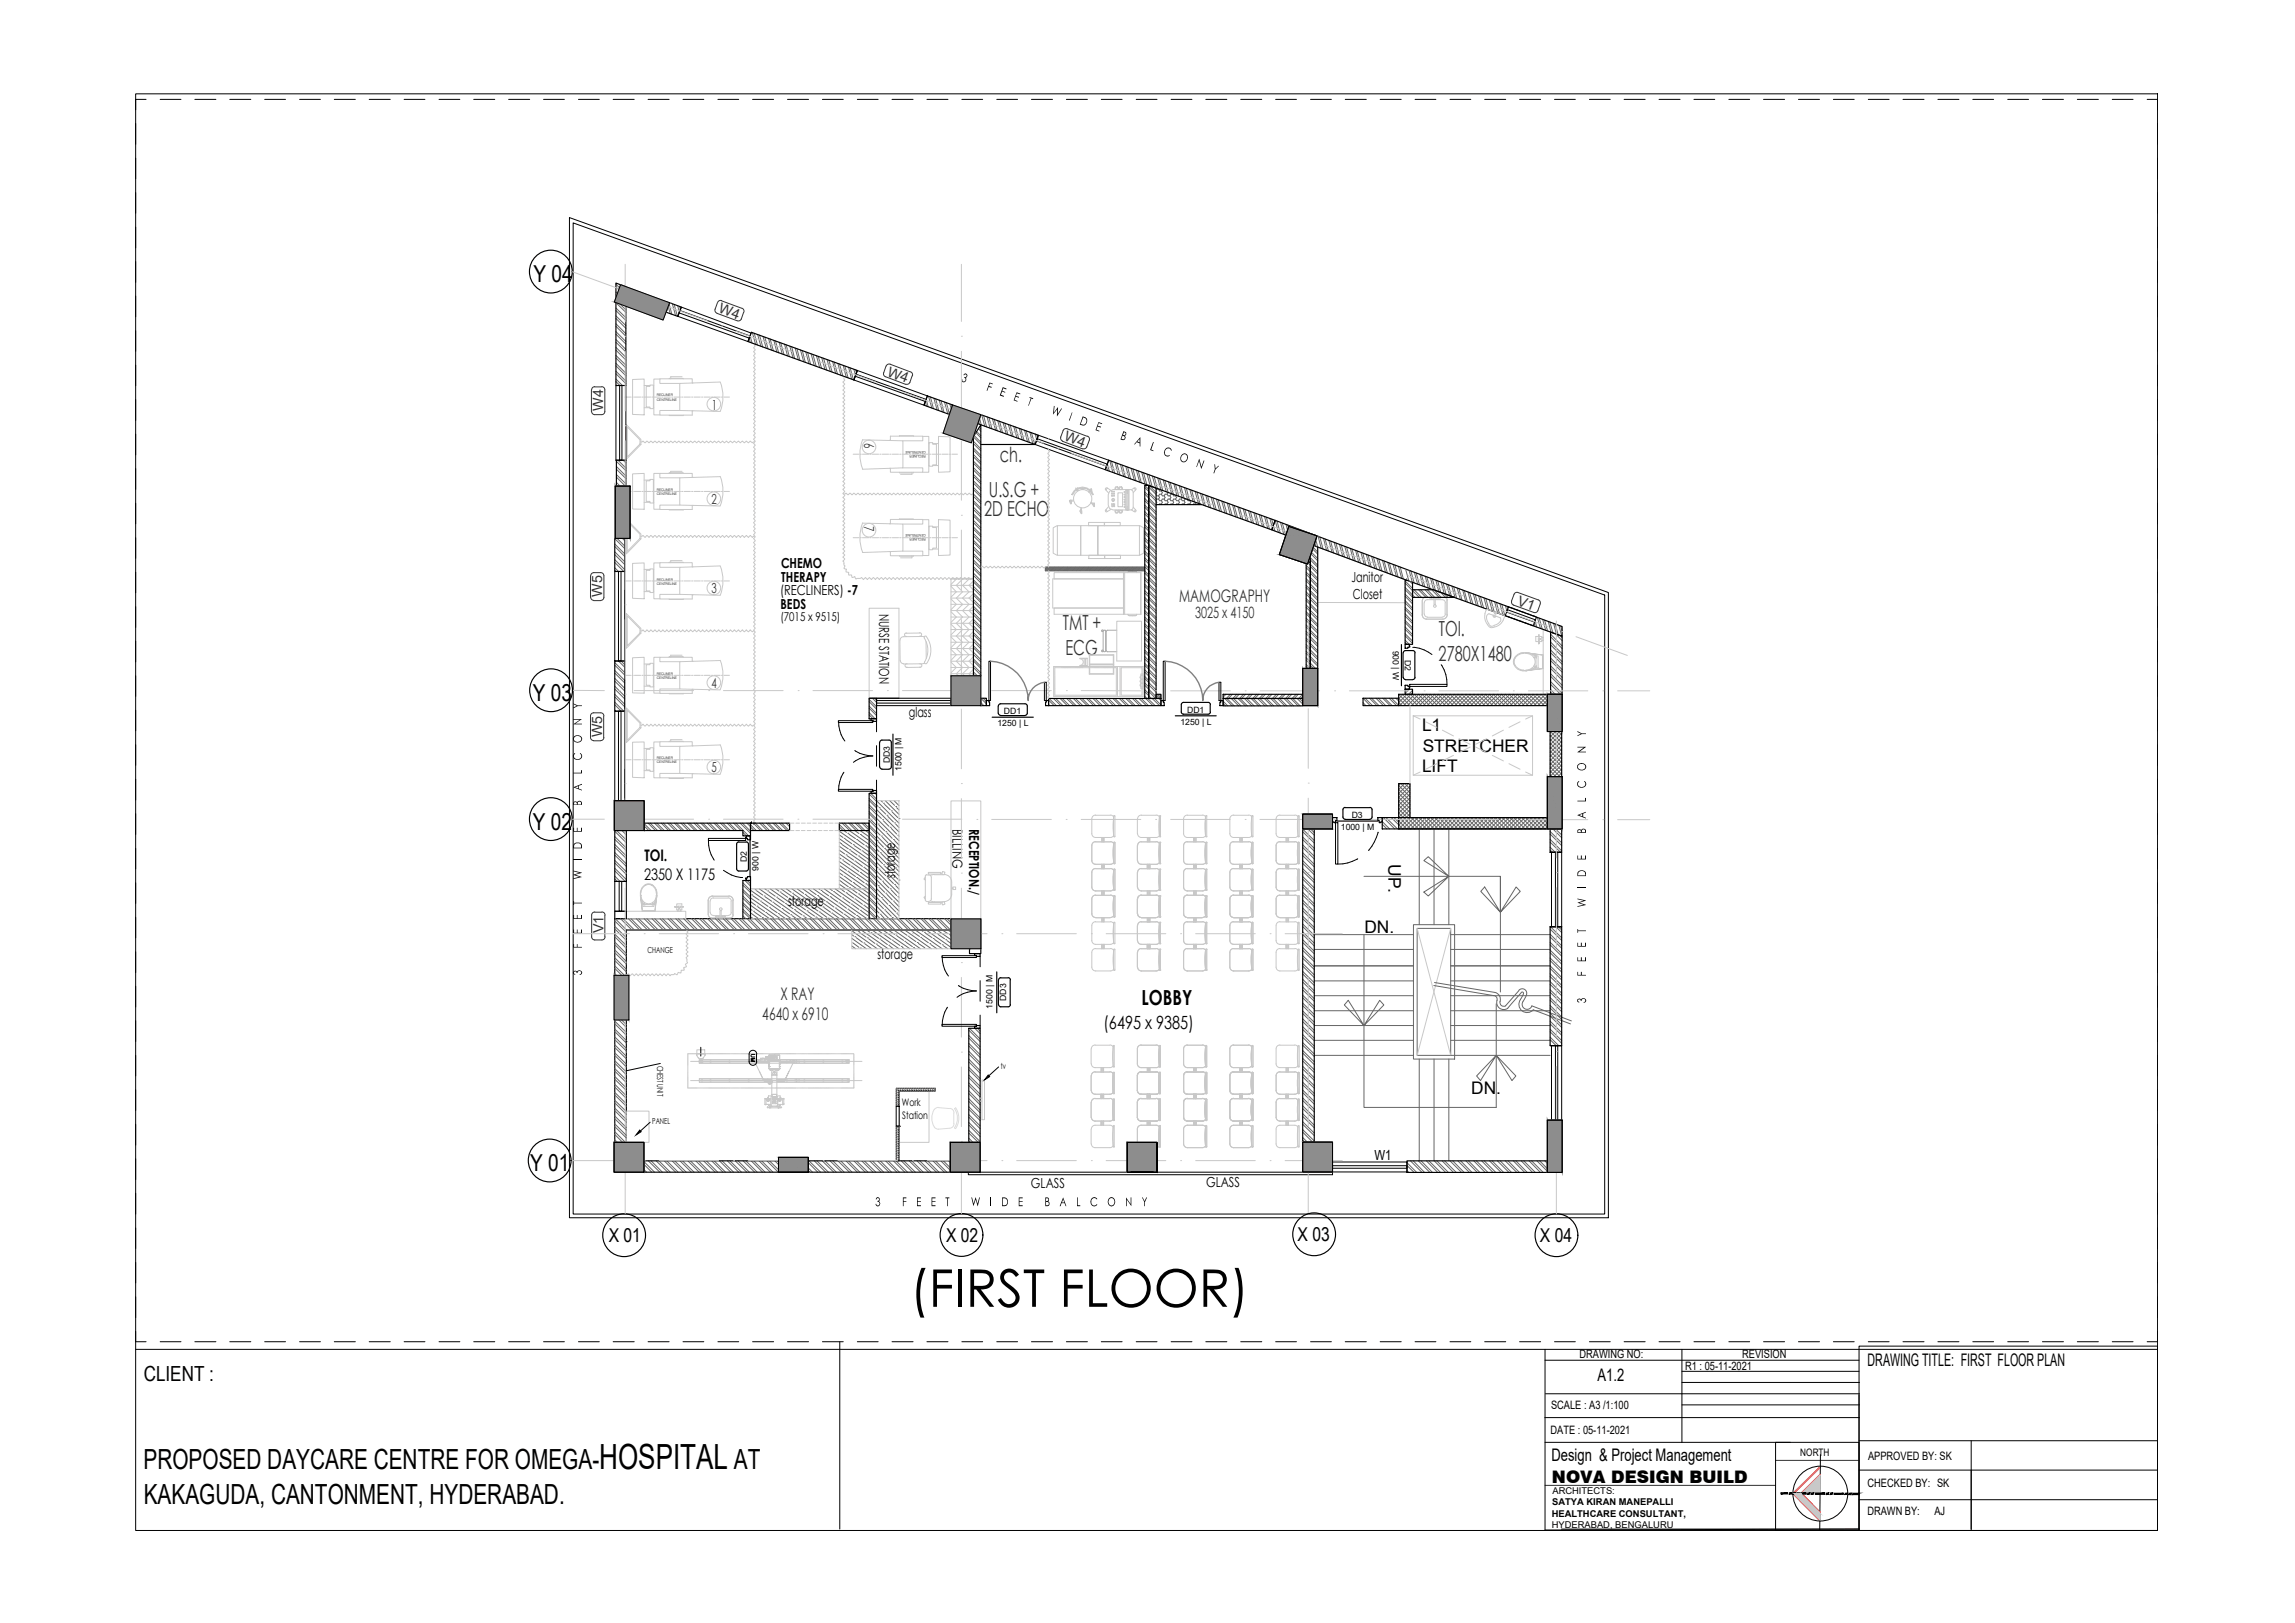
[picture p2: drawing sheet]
<svg xmlns="http://www.w3.org/2000/svg" width="420mm" height="297mm" viewBox="0 0 420 297" stroke-linecap="round" stroke-linejoin="round" font-family="sans-serif">
<defs><g id="words">
<text font-size="9.5" x="166.5" y="239.2">(FIRST FLOOR)</text>
<text font-size="6.4" x="109.7" y="268.8">HOSPITAL</text>
<g font-size="5.1">
<text x="26.3" y="268.8">PROPOSED DAYCARE CENTRE FOR OMEGA-</text>
<text x="134.4" y="268.8">AT</text>
<text x="26.3" y="275.2">KAKAGUDA, CANTONMENT, HYDERABAD.</text>
</g>
<g font-size="4.3">
<text x="97.6" y="51.6">Y 04</text>
<text x="97.6" y="128.3">Y 03</text>
<text x="97.6" y="151.8">Y 02</text>
<text x="97.1" y="214.3">Y 01</text>
</g>
<g font-size="3.8" fill="#333">
<text x="183" y="84.5">ch.</text>
<text x="180.2" y="94.5">2D ECHO</text>
<text x="181" y="91">U.S.G +</text>
<text x="194.6" y="115.4">TMT +</text>
<text x="195.1" y="120">ECG</text>
<text x="263.4" y="116.4">TOI.</text>
<text x="263.4" y="120.9">2780X1480</text>
</g>
<g font-size="3.8">
<text x="209" y="184">LOBBY</text>
<text x="26.3" y="252.8">CLIENT :</text>
</g>
<g font-size="3.5">
<text x="139" y="195.4" transform="rotate(-90 139 195.4)">MU</text>
<text x="111.4" y="227.3">X 01</text>
<text x="173.2" y="227.2">X 02</text>
<text x="237.6" y="227.1">X 03</text>
<text x="281.9" y="227.3">X 04</text>
</g>
<text font-size="3.3" x="202" y="188.3">(6495 x 9385)</text>
<g font-size="3.2" fill="#333">
<text x="215.9" y="110.3">MAMOGRAPHY</text>
<text x="142.9" y="183">X RAY</text>
<text x="139.6" y="186.8">4640 x 6910</text>
</g>
<g font-size="3.2">
<text x="260.3" y="133.8">L1</text>
<text x="260.5" y="137.6">STRETCHER</text>
<text x="260.3" y="141.4">LIFT</text>
<text x="254.2" y="158.1" transform="rotate(90 254.2 158.1)">UP.</text>
<text x="249.8" y="170.8">DN.</text>
<text x="269.4" y="200.2">DN.</text>
<text x="341.9" y="249.9">DRAWING TITLE: FIRST FLOOR PLAN</text>
<text x="292.5" y="252.8">A1.2</text>
<text x="284" y="267.4">Design &amp; Project Management</text>
<text x="284.1" y="271.3">NOVA DESIGN BUILD</text>
</g>
<g font-size="2.9">
<text x="117.9" y="161.1">2350 X 1175</text>
<text x="118" y="157.6">TOI.</text>
</g>
<text font-size="2.8" fill="#333" x="218.8" y="113.1">3025 x 4150</text>
<g font-size="2.6" fill="#333">
<text x="131.4" y="57.1" transform="rotate(20 131.4 57.1)">W4</text>
<text x="162.3" y="68.7" transform="rotate(21 162.3 68.7)">W4</text>
<text x="110.4" y="75.2" transform="rotate(-90 110.4 75.2)">W4</text>
<text x="194.7" y="80.5" transform="rotate(20 194.7 80.5)">W4</text>
<text x="110.3" y="109.2" transform="rotate(-90 110.3 109.2)">W5</text>
<text x="277.7" y="110.7" transform="rotate(20 277.7 110.7)">V1</text>
<text x="110.3" y="134.9" transform="rotate(-90 110.3 134.9)">W5</text>
<text x="110.5" y="170.8" transform="rotate(-90 110.5 170.8)">V1</text>
</g>
<g font-size="2.5" fill="#333">
<text x="130.3" y="75">1</text>
<text x="158.2" y="81.1" transform="rotate(90 158.2 81.1)">6</text>
<text x="130.2" y="92.3">2</text>
<text x="158.2" y="96.3" transform="rotate(90 158.2 96.3)">7</text>
<text x="130.2" y="108.6">3</text>
<text x="130.2" y="125.9">4</text>
<text x="130.2" y="141.4">5</text>
</g>
<g font-size="2.5">
<text x="143" y="104">CHEMO</text>
<text x="143" y="106.5">THERAPY</text>
<text x="247.4" y="106.5">Janitor</text>
<text x="142.8" y="109">(RECLINERS) -7</text>
<text x="142.9" y="111.4">BEDS</text>
<text x="160.9" y="112.3" transform="rotate(90 160.9 112.3)">NURSE STATION</text>
<text x="247.7" y="109.6">Closet</text>
<text x="166.4" y="131.2">glass</text>
<text x="174.4" y="151.7" transform="rotate(90 174.4 151.7)">BILLING</text>
<text x="177.4" y="151.7" transform="rotate(90 177.4 151.7)">RECEPTION./</text>
<text x="163.9" y="160.7" transform="rotate(-90 163.9 160.7)">storage</text>
<text x="144.3" y="165.8">storage</text>
<text x="160.6" y="175.5">storage</text>
<text x="251.6" y="212.2">W1</text>
<text x="188.8" y="217.5">GLASS</text>
<text x="220.8" y="217.2">GLASS</text>
</g>
<g font-size="2.2">
<text x="175.8" y="69.8" transform="rotate(20 175.8 69.8)">3</text>
<text x="180.5" y="71.4" transform="rotate(20 180.5 71.4)">F E E T</text>
<text x="192.3" y="75.7" transform="rotate(20 192.3 75.7)">W I</text>
<text x="197.5" y="77.6" transform="rotate(20 197.5 77.6)">D E</text>
<text x="205" y="80.3" transform="rotate(20 205 80.3)">B A L C O N Y</text>
<text x="142.9" y="113.7">(7015 x 9515)</text>
<text x="106.5" y="129.8" transform="rotate(-90 106.5 129.8)">Y</text>
<text x="106.5" y="136.1" transform="rotate(-90 106.5 136.1)">O</text>
<text x="106.5" y="132.8" transform="rotate(-90 106.5 132.8)">N</text>
<text x="290.4" y="137.9" transform="rotate(-90 290.4 137.9)">N</text>
<text x="290.4" y="134.8" transform="rotate(-90 290.4 134.8)">Y</text>
<text x="106.5" y="141.8" transform="rotate(-90 106.5 141.8)">L</text>
<text x="106.5" y="139.2" transform="rotate(-90 106.5 139.2)">C</text>
<text x="290.4" y="141.1" transform="rotate(-90 290.4 141.1)">O</text>
<text x="106.5" y="147.5" transform="rotate(-90 106.5 147.5)">B</text>
<text x="106.5" y="144.8" transform="rotate(-90 106.5 144.8)">A</text>
<text x="290.4" y="149.9" transform="rotate(-90 290.4 149.9)">A</text>
<text x="290.4" y="146.8" transform="rotate(-90 290.4 146.8)">L</text>
<text x="290.4" y="144.3" transform="rotate(-90 290.4 144.3)">C</text>
<text x="106.5" y="155.4" transform="rotate(-90 106.5 155.4)">D</text>
<text x="106.5" y="152.4" transform="rotate(-90 106.5 152.4)">E</text>
<text x="290.4" y="152.6" transform="rotate(-90 290.4 152.6)">B</text>
<text x="106.5" y="161" transform="rotate(-90 106.5 161)">W</text>
<text x="106.5" y="157.6" transform="rotate(-90 106.5 157.6)">I</text>
<text x="290.4" y="160.5" transform="rotate(-90 290.4 160.5)">D</text>
<text x="290.4" y="157.5" transform="rotate(-90 290.4 157.5)">E</text>
<text x="106.5" y="165.7" transform="rotate(-90 106.5 165.7)">T</text>
<text x="290.4" y="166.1" transform="rotate(-90 290.4 166.1)">W</text>
<text x="290.4" y="162.6" transform="rotate(-90 290.4 162.6)">I</text>
<text x="106.5" y="173.6" transform="rotate(-90 106.5 173.6)">F</text>
<text x="106.5" y="171" transform="rotate(-90 106.5 171)">E</text>
<text x="106.5" y="168.3" transform="rotate(-90 106.5 168.3)">E</text>
<text x="290.4" y="173.4" transform="rotate(-90 290.4 173.4)">E</text>
<text x="290.4" y="170.8" transform="rotate(-90 290.4 170.8)">T</text>
<text x="106.5" y="178.5" transform="rotate(-90 106.5 178.5)">3</text>
<text x="290.4" y="178.7" transform="rotate(-90 290.4 178.7)">F</text>
<text x="290.4" y="176.1" transform="rotate(-90 290.4 176.1)">E</text>
<text x="290.4" y="183.6" transform="rotate(-90 290.4 183.6)">3</text>
<text x="160.2" y="220.8">3</text>
<text x="165.1" y="220.8">F</text>
<text x="167.7" y="220.8">E</text>
<text x="170.4" y="220.8">E</text>
<text x="173.1" y="220.8">T</text>
<text x="177.7" y="220.8">W</text>
<text x="181.2" y="220.8">I</text>
<text x="183.3" y="220.8">D</text>
<text x="186.3" y="220.8">E</text>
<text x="191.2" y="220.8">B</text>
<text x="193.9" y="220.8">A</text>
<text x="197" y="220.8">L</text>
<text x="199.5" y="220.8">C</text>
<text x="202.7" y="220.8">O</text>
<text x="205.9" y="220.8">N</text>
<text x="209" y="220.8">Y</text>
</g>
<g font-size="2.1">
<text x="289.2" y="248.5">DRAWING NO:</text>
<text x="308.5" y="250.7">R1 : 05-11-2021</text>
<text x="319" y="248.6">REVISION</text>
<text x="284" y="257.9">SCALE : A3 /1:100</text>
<text x="283.9" y="262.5">DATE : 05-11-2021</text>
<text x="342" y="267.2">APPROVED BY: SK</text>
<text x="341.9" y="272.2">CHECKED BY: SK</text>
<text x="341.9" y="277.3">DRAWN BY:</text>
<text x="354.1" y="277.3">AJ</text>
</g>
<g font-size="1.9">
<text x="165.1" y="202.5">Work</text>
<text x="165.2" y="204.8">Station</text>
<text x="329.6" y="266.5">NORTH</text>
</g>
<g font-size="1.7">
<text x="284.2" y="275.5">SATYA KIRAN MANEPALLI</text>
<text x="284.2" y="273.5">ARCHITECTS:</text>
<text x="284.1" y="277.6">HEALTHCARE CONSULTANT,</text>
<text x="284.1" y="279.7">HYDERABAD, BENGALURU</text>
</g>
<g font-size="1.6">
<text x="255" y="119.1" transform="rotate(90 255 119.1)">900 | W</text>
<text x="257.2" y="120.7" transform="rotate(90 257.2 120.7)">D2</text>
<text x="183.8" y="130.7">DD1</text>
<text x="217.3" y="130.4">DD1</text>
<text x="182.6" y="132.8">1250 | L</text>
<text x="216.1" y="132.6">1250 | L</text>
<text x="162.9" y="139.7" transform="rotate(-90 162.9 139.7)">DD3</text>
<text x="165" y="141.1" transform="rotate(-90 165 141.1)">1500 | M</text>
<text x="247.5" y="149.7">D3</text>
<text x="245.5" y="151.8">1000 | M</text>
<text x="136.7" y="157.8" transform="rotate(-90 136.7 157.8)">D2</text>
<text x="138.9" y="159.4" transform="rotate(-90 138.9 159.4)">900 | W</text>
<text x="181.7" y="184.6" transform="rotate(-90 181.7 184.6)">1500 | M</text>
<text x="184.2" y="183.2" transform="rotate(-90 184.2 183.2)">DD3</text>
</g>
<g font-size="1.5">
<text x="118.6" y="174.5">CHANGE</text>
<text x="120.3" y="195" transform="rotate(90 120.3 195)">CHEST UNIT</text>
<text x="183.2" y="195.7">tv</text>
<text x="119.4" y="205.8">PANEL</text>
</g>
<g font-size=".6">
<text x="120.3" y="72.5">RECLINER</text>
<text x="120.3" y="73.3">CENTRELINE</text>
<text x="169.5" y="83.2" transform="rotate(-180 169.5 83.2)">RECLINER</text>
<text x="169.5" y="82.5" transform="rotate(-180 169.5 82.5)">CENTRELINE</text>
<text x="120.3" y="89.9">RECLINER</text>
<text x="120.3" y="90.6">CENTRELINE</text>
<text x="169.5" y="98.5" transform="rotate(-180 169.5 98.5)">RECLINER</text>
<text x="169.5" y="97.7" transform="rotate(-180 169.5 97.7)">CENTRELINE</text>
<text x="120.3" y="106.2">RECLINER</text>
<text x="120.3" y="107">CENTRELINE</text>
<text x="120.3" y="123.5">RECLINER</text>
<text x="120.3" y="124.3">CENTRELINE</text>
<text x="120.3" y="139">RECLINER</text>
<text x="120.3" y="139.7">CENTRELINE</text>
</g>
</g></defs>
<!-- layer: A-FURN-FREE -->
<g fill="none" stroke="#c8c8c8" stroke-width=".18">
<path d="M114.4 72.7h1.1M114.7 77.7l2.6 2.7v1l-2.6 2.7zM114.8 78.1l2.4 2.4v.8l-2.4 2.3zM115.7 72.7h.2M115.8 69.5l2.1-.1v6.5l-2.1-.1zM116.1 72.7h1.2M117.5 72.7h.3M117.9 70.6h1.1M117.9 74.6h1.1M118 72.7h1.1M118.3 70.7h.7v-.2h.6v4.3h-.6v-.3h-.7zM119.3 72.7h.3"/>
<path d="M119.6 70.6h.1M119.6 74.6h.1M119.8 72.7h1.1M120.8 69.4h-1.1v6.5h1.1M121.1 72.7h.3M121.6 72.7h1.2M122.5 69.3h2.6M122.5 76h2.6M123 72.7h.2M123.4 72.7h1.2M124.4 75.1h-3.6v.9h5.9v-.8h.2M124.8 72.7h.2"/>
<path d="M124.9 68.9h-2.1v.4M125.3 72.7h1.1M126.6 72.7h.3M126.9 70.1h-.2v-.8h-5.9v.9h3.7M127.1 72.7h1.1M128.4 72.7h.3M128.9 72.7h1.1M130.2 72.7h.3M130.7 72.7h1.2M131.8 69.9l-7.4 .3v4.9l7.4 .2M131.9 69.9a7.4 7.4 0 0 1 0 5.4M132.1 72.7h.2"/>
<path d="M132.5 72.7h1M138.1 62.9l.2 .4-.3 .4 .3 .3-.3 .4 .3 .4-.3 .3 .3 .4-.3 .3 .3 .4-.3 .4 .3 .3-.3 .4 .3 .3-.3 .4 .3 .4-.3 .3 .3 .4-.3 .4 .3 .3-.3 .4 .3 .4-.3 .3 .3 .4-.3 .4 .3 .3-.3 .4 .3 .4-.3 .3 .3 .4-.3 .4 .3 .3-.3 .4 .3 .3-.3 .4 .3 .4-.3 .3 .3 .4-.3 .3 .3 .4-.3 .4 .3 .3-.3 .4 .3 .4-.3 .3 .3 .4-.3 .4 .3 .3-.3 .4 .3 .4-.3 .3 .3 .4-.3 .4 .3 .3-.3 .4 .3 .4-.3 .3 .3 .4-.3 .3 .3 .4-.3 .3 .3 .4-.3 .4 .3 .3-.3 .4 .3 .4-.3 .3 .3 .4-.3 .4 .3 .3-.3 .4 .3 .4-.3 .3 .3 .4-.3 .4 .3 .3-.3 .4 .3 .4-.3 .3 .3 .4-.3 .3 .3 .4-.3 .4 .3 .3-.3 .4 .3 .3-.3 .4 .3 .4-.3 .3 .3 .4-.3 .4 .3 .3-.3 .4 .3 .4-.3 .3 .3 .4-.3 .4 .3 .3-.3 .4 .3 .4-.3 .3 .3 .4-.3 .4 .3 .3-.3 .4 .3 .3-.3 .4 .3 .4-.3 .3 .3 .4-.3 .3 .3 .4-.3 .4 .3 .3-.3 .4 .3 .4-.3 .3 .3 .4-.3 .4 .3 .3-.3 .4 .3 .4-.3 .3 .3 .4-.3 .4 .3 .3-.3 .4 .3 .3-.3 .4 .3 .4-.3 .3 .3 .4-.3 .3 .3 .4-.3 .4 .3 .3-.3 .4 .3 .4-.3 .3 .3 .4-.3 .4 .3 .3-.3 .4 .3 .4-.3 .3 .3 .4-.3 .4 .3 .3-.3 .4 .3 .4-.3 .3 .3 .4-.3 .3 .3 .4-.3 .4 .3 .3-.3 .4 .3 .3-.3 .4 .3 .4-.3 .3 .3 .4-.3 .4 .3 .3-.3 .4 .3 .4-.3 .3 .3 .4-.3 .4 .3 .3-.3 .4 .3 .4-.3 .3 .3 .4-.3 .3 .3 .4-.3 .4 .3 .3-.3 .4 .3 .3-.3 .4 .3 .4-.3 .3 .3 .4-.3 .4 .3 .3-.3 .4 .3 .4-.3 .3 .3 .4-.3 .4 .3 .3-.3 .4 .3 .4-.3 .3 .3 .4-.3 .4 .3 .3-.3 .4 .3 .3-.3 .4 .3 .4-.3 .3 .3 .4-.3 .3 .3 .4-.3 .4 .3 .3-.3 .4 .3 .4-.3 .3 .3 .4-.3 .4 .3 .3-.3 .4 .3 .4-.3 .3 .3 .4-.3 .4 .3 .3-.3 .4 .3 .3-.3 .4 .3 .4-.3 .3 .3 .4-.3 .3 .3 .4-.3 .4 .3 .3-.3 .4 .3 .4-.3 .3 .3 .4-.3 .4 .3 .3-.3 .4 .3 .4-.3 .3 .3 .4-.3 .4 .1 .4M154.5 69.1l.2 .5-.4 .3 .4 .4-.4 .3 .4 .4-.4 .4 .4 .3-.4 .4 .4 .4-.4 .3 .4 .4-.4 .4 .4 .3-.4 .4 .4 .4-.4 .3 .4 .4-.4 .4 .4 .3-.4 .4 .4 .4-.4 .3 .4 .4-.4 .3 .4 .4-.4 .4 .4 .3-.4 .4 .4 .3-.4 .4 .4 .4-.4 .3 .4 .4-.4 .4 .4 .3-.4 .4 .4 .4-.4 .3 .4 .4-.4 .4 .4 .3-.4 .4 .4 .4-.4 .3 .4 .4-.4 .3 .4 .4-.4 .4 .4 .3-.4 .4 .4 .3-.4 .4 .4 .4-.4 .3 .4 .4-.4 .4 .4 .3-.4 .4 .4 .4-.4 .3 .4 .4-.4 .4 .4 .3-.4 .4 .4 .4-.4 .3 .4 .4-.4 .4 .4 .3-.4 .4 .4 .3-.4 .4 .4 .4-.4 .3 .4 .4-.4 .3 .4 .4-.4 .4 .4 .3-.4 .4 .4 .4-.4 .3 .4 .4-.4 .4 .4 .3-.4 .4 .4 .4-.4 .3 .4 .4-.4 .4 .4 .3-.4 .4 .2 .2v.5l.2 .2-.2 .4 .5 .2-.1 .5 .5 .1v.5l.5-.1 .1 .5 .5-.2 .2 .5 .2-.1h.6l.2-.2 .4 .4 .3-.4 .4 .4 .4-.4 .3 .4 .4-.4 .4 .4 .3-.4 .4 .4 .4-.4 .3 .4 .4-.4 .3 .4 .4-.4 .4 .4 .3-.4 .4 .4 .3-.4 .4 .4 .4-.4 .3 .4 .4-.4 .4 .4 .3-.4 .4 .4 .4-.4 .3 .4 .4-.4 .4 .4 .3-.4 .4 .4 .4-.4 .3 .4 .4-.4 .3 .4 .4-.4 .4 .4 .3-.4 .4 .4 .3-.4 .4 .4 .4-.4 .3 .4 .4-.4 .4 .4 .3-.4 .4 .4 .4-.4 .3 .4 .4-.4 .4 .4 .3-.4 .4 .4 .4-.4 .3 .4 .2-.2h.3M164.7 79.8h2.5M168.9 79.9h1.1v6.5h-1.1M171.8 79.9l2.1 .1v6.3l-2.1 .1zM114.4 89.9h1.1M114.7 95l2.6 2.7v.9l-2.6 2.8zM114.8 95.4l2.4 2.4v.7l-2.4 2.4zM115.7 89.9h.2M115.8 86.7l2.1-.1v6.6h-2.1zM116.1 89.9h1.2"/>
<path d="M117.3 98.2l.4-.2 .4 .4 .3-.4 .4 .4 .4-.4 .3 .4 .4-.4 .4 .4 .3-.4 .4 .4 .4-.4 .3 .4 .4-.4 .4 .4 .3-.4 .4 .4 .4-.4 .3 .4 .4-.4 .3 .4 .4-.4 .4 .4 .3-.4 .4 .4 .3-.4 .4 .4 .4-.4 .3 .4 .4-.4 .4 .4 .3-.4 .4 .4 .4-.4 .3 .4 .4-.4 .4 .4 .3-.4 .4 .4 .4-.4 .3 .4 .4-.4 .3 .4 .4-.4 .4 .4 .3-.4 .4 .4 .3-.4 .4 .4 .4-.4 .3 .4 .4-.4 .4 .4 .3-.4 .4 .4 .4-.4 .3 .4 .2-.2h.2M117.3 80.9l.4-.2 .4 .4 .3-.4 .4 .4 .4-.4 .3 .4 .4-.4 .4 .4 .3-.4 .4 .4 .4-.4 .3 .4 .4-.4 .4 .4 .3-.4 .4 .4 .4-.4 .3 .4 .4-.4 .3 .4 .4-.4 .4 .4 .3-.4 .4 .4 .3-.4 .4 .4 .4-.4 .3 .4 .4-.4 .4 .4 .3-.4 .4 .4 .4-.4 .3 .4 .4-.4 .4 .4 .3-.4 .4 .4 .4-.4 .3 .4 .4-.4 .3 .4 .4-.4 .4 .4 .3-.4 .4 .4 .3-.4 .4 .4 .4-.4 .3 .4 .4-.4 .4 .4 .3-.4 .4 .4 .4-.4 .3 .4 .4-.2M117.5 89.9h.3M117.9 87.9h1.1M117.9 91.9h1.1M118 89.9h1.1M118.3 88h.7v-.3h.6v4.4h-.6v-.3h-.7zM119.3 89.9h.3M119.6 87.9h.1M119.6 91.9h.1M119.8 89.9h1.1M120.8 86.6h-1.1v6.6h1.1"/>
<path d="M121.1 89.9h.3M121.6 89.9h1.2M122.5 86.6v-.1h2.6v.1M122.5 93.2h2.6M123 89.9h.2M123.4 89.9h1.2M124.4 92.4h-3.6v.8h5.9v-.7M124.8 89.9h.2M124.9 86.3h-2.1v.3M125.3 89.9h1.1M126.6 89.9h.3M126.9 87.4h-.2v-.8h-5.9v.8h3.7"/>
<path d="M126.9 92.5h-.2M127.1 89.9h1.1M128.4 89.9h.3M128.9 89.9h1.1M130.2 89.9h.3M130.7 89.9h1.2M131.8 87.2l-7.4 .2v5l7.4 .2M131.9 87.2a7.4 7.4 0 0 1 0 5.4M132.1 89.9h.2M132.5 89.9h1M154.5 90.4l.4-.2 .4 .4 .3-.4 .4 .4 .3-.4 .4 .4 .4-.4 .3 .4 .4-.4 .3 .4 .4-.4 .4 .4 .3-.4 .4 .4 .4-.4 .3 .4 .4-.4 .4 .4 .3-.4 .4 .4 .4-.4 .3 .4 .4-.4 .4 .4 .3-.4 .4 .4 .4-.4 .3 .4 .4-.4 .3 .4 .4-.4 .4 .4 .3-.4 .4 .4 .3-.4 .4 .4 .4-.4 .3 .4 .4-.4 .4 .4 .3-.4 .4 .4 .4-.4 .3 .4 .4-.4 .4 .4 .3-.4 .4 .4 .4-.4 .3 .4 .4-.4 .3 .4 .4-.4 .4 .4 .3-.4 .4 .4 .3-.4 .4 .4 .4-.4 .3 .4 .4-.4 .4 .4 .3-.4 .4 .4 .4-.2M156.2 83.1h1"/>
<path d="M156.2 98.4h1M157.4 83.1h.3M157.4 98.4h.3M157.9 83.1h1.1M157.9 98.4h1.1M157.9 80.5a7.4 7.4 0 0 0 0 5.3M157.9 95.7a7.4 7.4 0 0 0 0 5.4M157.9 80.5l7.4 .2v4.9l-7.4 .3M157.9 95.7l7.4 .2v5l-7.4 .2M159.2 83.1h.3M159.2 98.4h.3M159.7 83.1h1.2"/>
<path d="M159.7 98.4h1.2M161.1 83.1h.2M161.1 98.4h.2M161.5 83.1h1.2M161.5 98.4h1.2M162.9 83.1h.2M162.9 98.4h.2M163 80.6v-.8h5.9v.9h-3.6M163 80.5l-.1 .1M163 95.9v-.8h5.9v.8h-3.6M163 95.8l-.1 .1M163.4 83.1h1.1"/>
<path d="M163.4 98.4h1.1M164.7 86.4v.2h2.5v-.2M164.7 95.1h2.5M164.7 83.1h.3M164.7 98.4h.3M165.2 83.1h1.1M165.2 98.4h1.1M165.3 85.6h3.6v.8h-5.9v-.7h-.1M166.5 83.1h.3M166.5 98.4h.3M166.9 86.4v.4h-2M167 83.1h1.1"/>
<path d="M167 98.4h1.1M168.3 83.1h.3M168.3 98.4h.3M168.8 83.1h1.2M168.8 98.4h1.2M168.9 95.1h1.1v6.6h-1.1M170 85.2h.1M170 81.2h.1M170 96.4h.1M170.1 81h.7v.3h.6v3.8h-.6v.2h-.7zM170.1 96.3h.7v.2h.6v3.8h-.6v.3h-.7zM170.2 83.1h.2"/>
<path d="M170.2 98.4h.2M170.6 83.1h1.2M170.6 98.4h1.2M170.8 85.2h1M170.8 81.2h1M170.8 96.4h1M171.8 95.1l2.1 .1v6.4l-2.1 .1zM172 83.1h.2M172 98.4h.2M172.5 83.1h1.1M172.5 98.4h1.1M173.8 83.1h.3"/>
<path d="M173.8 98.4h.3M174.3 83.1h1M174.3 98.4h1M192 82.2l.1 .4-.3 .4 .3 .4-.3 .3 .3 .4-.3 .3 .3 .4-.3 .4 .3 .3-.3 .4 .3 .4-.3 .3 .3 .4-.3 .4 .3 .3-.3 .4 .3 .4-.3 .3 .3 .4-.3 .4 .3 .3-.3 .4 .3 .4-.3 .3 .3 .4-.3 .3 .3 .4-.3 .4 .3 .3-.3 .4 .3 .3-.3 .4 .3 .4-.3 .3 .3 .4-.3 .4 .3 .3-.3 .4 .3 .4-.3 .3 .3 .4-.3 .4 .3 .3-.3 .4 .3 .4-.3 .3 .3 .4-.3 .3 .3 .4-.3 .4 .3 .3-.3 .4 .3 .3-.3 .4 .3 .4-.3 .3 .3 .4-.3 .4 .2 .4M192 80.3v.1M193.5 96.2l-.7 .4v4.6l.7 .4M193.6 96.2h4.3v5.4h-4.3zM195.8 91.6l.3-.1v.3l-.2 .1zM195.8 91.7v.1M195.9 91.9l.2-.1 .1 .2-.3 .1zM195.9 92.1l.2-.1 .1 .2h-.2zM196.1 91.6v.2l.4-.1"/>
<path d="M196.5 91.5l-.4 .1M196.7 89.8a2.14 2.14 0 0 1 3.5 .7l-.2 .1a1.96 1.96 0 0 0-1.8-1.2 1.96 1.96 0 0 0-1.8 1.2l-.2-.1zM196.9 89.3l.1 .1M197 89.5l.2-.1 .1 .2-.3 .1zM197.1 89.6h.2v.2h-.2zM197.2 89.2l.1 .2M197.3 89.8v.1M197.3 89.4l.1 .4M197.7 93.4l.3-.1 .1 .3-.3 .1zM197.7 93.5l.1 .1M197.8 93.7h.2l.1 .1-.2 .1zM197.9 96.2h3.1v5.4v-5.4h7.6v5.4h-10.7z"/>
<path d="M197.9 93.9l.1-.1 .1 .2zM197.9 92.9l-.1 .5M198 93.4v.1M198 92.9v.4M198.1 89.4v.2M198.2 89.4v.2M198.3 89.4v.2M199.3 95.6h2.9v.6h-2.9zM199.5 89.5h.3l.1 .3-.3 .1zM199.5 89.6l.1 .2M199.6 89.7l-.3 .3M199.6 89.9l.2-.1 .1 .1-.2 .1z"/>
<path d="M199.6 89.9l-.2 .2M199.7 92.1l.4 .2M199.7 90l.2-.1v.2l-.1 .1zM199.7 91.9l.4 .2M199.8 89.6l.1 .1M200 92.1h.3l.1 .3h-.3zM200.1 92.2v.2M200.1 92.4h.2l.1 .1-.2 .1zM200.2 92.6h.1l.1 .1h-.1zM200.3 92.1v.2M202.2 95.6h2.9v.6h-2.9zM202.5 93.3l-.2 .2 .1 .1h.3"/>
<path d="M202.7 89.3l-.3 .1-.1 .1 .2 .2M202.9 92.7l-.4 .6 .2 .3 .7-.4M203.4 89.7l-.7-.4-.2 .4 .4 .5M203.5 89.9h.2v.1l-.2 .1zM203.5 90.7l.2-.1v.2h-.2zM203.5 90.3l.2 .1-.2 .1zM203.5 92.2h.1M203.6 92.2h.1v.5h-.2v-.5M203.6 91.3h.4v.4h-.4zM203.7 91.3h.2l-.1 .4zM203.9 89.9h.1v.2h-.1zM203.9 90.3h.1v.2h-.1z"/>
<path d="M203.9 90.6l.1 .1v.1h-.1zM203.9 92.2h.2l-.1 .2-.1-.1zM203.9 92.5l.2 .1-.1 .1h-.1zM204.2 93.3l-.1 .4 .2 .2M204.3 93.8l.1 .1M204.3 89.2v-.1l-.2 .2 .1 .3M204.3 93.9h.1M204.5 89.1l.2 .3-.2 .2-.3-.1 .1-.3M204.5 89.1h.1M204.6 89.1l.2 .2v.3M204.7 90.2h.8v2.5h-.8zM204.8 93.3v.4l-.2 .2 .1-.4-.2-.1-.3 .1 .1 .3"/>
<path d="M204.9 93.3l-.1 .4 .2 .2M205 93.9h.1M205.3 89.1l.1 .4h-.4v-.4l-.2 .2 .1 .3M205.3 89.1h.1M205.3 89.1l.2 .2v.3M205.5 93.3v.4l-.2 .2 .1-.4h-.4l.1 .4M205.8 90.5h.2zM205.8 92.3h.2zM205.8 90l.2 .1-.1 .1zM205.8 90.5h.1zM205.8 91l.1-.1zM205.8 91.3l.2 .1-.1 .1z"/>
<path d="M205.8 91.8l.2 .1-.1 .1zM205.8 92.3l.1 .1zM205.8 92.8h.1zM205.8 92.7h.1v.2h-.1zM205.9 90v.1zM205.9 90.9v.1h-.1zM205.9 91.4v.1zM205.9 91.8v.1zM206.1 89.6h-2.3l-.7 .3-.2 .6v1.9l.2 .7 .7 .2h2.3M206.4 89.6h.1M206.4 89.6h-.3v3.8h.3v-3.8v.7M206.4 89.7h-.3v3.5h.3"/>
<path d="M206.4 92.7v.6M206.4 93.4h.1M206.4 89.6h.3v3.7l-.3 .1M206.6 89.6v3.8M206.7 89.6h.3l.3 .2 .2 .3v2.8l-.2 .3-.6 .1M207.1 89.6l.5-.3 .3 .4-.4 .5M207.5 92.8l.4 .5-.3 .3-.5-.3M207.6 89.3l.3 .1 .1 .1-.1 .2M207.9 93.3l.1 .2-.1 .1h-.3M208.6 96.2l.8 .4v4.6l-.8 .4M114.4 106.3h1.1M114.7 112.3l2.6 2.7v.9l-2.6 2.7z"/>
<path d="M114.8 112.7l2.4 2.4v.8l-2.4 2.3zM115.7 106.3h.2M115.8 103.1l2.1-.1v6.6l-2.1-.1zM116.1 106.3h1.2M117.3 115.5h.2l.2-.2 .4 .3 .3-.3 .4 .3 .4-.3 .3 .3 .4-.3 .4 .3 .3-.3 .4 .3 .4-.3 .3 .3 .4-.3 .4 .3 .3-.3 .4 .3 .4-.3 .3 .3 .4-.3 .3 .3 .4-.3 .4 .3 .3-.3 .4 .3 .3-.3 .4 .3 .4-.3 .3 .3 .4-.3 .4 .3 .3-.3 .4 .3 .4-.3 .3 .3 .4-.3 .4 .3 .3-.3 .4 .3 .4-.3 .3 .3 .4-.3 .3 .3 .4-.3 .4 .3 .3-.3 .4 .3 .3-.3 .4 .3 .4-.3 .3 .3 .4-.3 .4 .3 .3-.3 .4 .3 .4-.3 .3 .3 .4-.1M117.5 106.3h.3M117.9 104.2h1.1M117.9 108.3h1.1M118 106.3h1.1M118.3 104.4h.7v-.3h.6v4.3h-.6v-.3h-.7zM119.3 106.3h.3M119.6 104.2h.1"/>
<path d="M119.6 108.3h.1M119.8 106.3h1.1M120.8 103h-1.1v6.6h1.1M121.1 106.3h.3M121.6 106.3h1.2M122.5 103h2.6M122.5 109.6h2.6M123 106.3h.2M123.4 106.3h1.2M124.4 108.8h-3.6v.8h5.9v-.7M124.8 106.3h.2M124.9 102.6h-2.1v.4"/>
<path d="M124.9 119.9h-2.1v.4M125.3 106.3h1.1M126.6 106.3h.3M126.9 103.7h-.2v-.7h-5.9v.8h3.7M126.9 108.9h-.2M127.1 106.3h1.1M128.4 106.3h.3M128.9 106.3h1.1M130.2 106.3h.3M130.7 106.3h1.2M131.8 103.6l-7.4 .2v5l7.4 .2M131.9 103.6a7.4 7.4 0 0 1 0 5.4"/>
<path d="M132.1 106.3h.2M132.5 106.3h1M164.7 101.7h2.5M165.3 100.9h3.6v.8h-5.9v-.7h-.1M165.4 116.5l3.8 .1M165.4 116.5a.61 .61 0 0 0-.6 .7v3.7M166 115.9l-.4 .1v.2l.1 .2 .3 .1M166.9 101.7v.4h-2M168.3 115.8l.4 .1v.2v.2l-.4 .1M168.5 115.9h-2.7M169.5 117.4l.1 3.1M169.5 116.5a4.2 4.2 0 0 1 .1 5"/>
<path d="M169.6 116.4l-.3 .1-.1 .1a4.5 4.5 0 0 1 0 4.7l.1 .1h.3M170 100.5h.1M170.8 100.5h1M174.1 105.9h4.1v17.8h-4.1zM179.6 103.8l.2-.2 .4 .4 .4-.4 .3 .4 .4-.4 .3 .4 .4-.4 .4 .4 .3-.4 .4 .4 .4-.4 .3 .4 .4-.4 .4 .4 .3-.4 .4 .4 .4-.4 .3 .4 .4-.4 .4 .4 .3-.4 .4 .4 .3-.4 .4 .4 .4-.4 .3 .4 .4-.4 .3 .4 .4-.4 .4 .4 .3-.4 .4 .4 .3-.2M192 104.5l.1 .2-.3 .4 .3 .3-.3 .4 .3 .3-.3 .4 .3 .4-.3 .3 .3 .4-.3 .3 .3 .4-.3 .4 .3 .3-.3 .4 .3 .4-.3 .3 .3 .4-.3 .4 .3 .3-.3 .4 .3 .4-.3 .3 .3 .4-.3 .4 .3 .3-.3 .4 .3 .4-.3 .3 .3 .4-.3 .3 .3 .4-.3 .4 .3 .3-.3 .4 .3 .3-.3 .4 .3 .4-.3 .3 .3 .4-.3 .4 .3 .3-.3 .4 .3 .4-.3 .3 .3 .4-.3 .4 .3 .3-.3 .4 .3 .4-.3 .3 .3 .4-.3 .3 .3 .4-.3 .4 .3 .3-.3 .4 .3 .3-.3 .4 .3 .4-.3 .3 .3 .4-.3 .4 .3 .3-.3 .4 .2 .2M192.7 105.9v5.4M192.8 105.9h12.9h-12.7v-1.1h12.7v7.6M192.8 111.3h12.9h-12.7v1.1h12.7M199.3 101.6h3v.6h-3zM199.5 119.9h4.3v1.6h-4.3zM202.2 101.6h2.9v.6h-2.9z"/>
<path d="M204.5 113.7h4.5v7.3h-4.5zM205.7 104.8h3.2v7.6h-3.2zM205.9 104.8v7.6M206.5 112.4l.2 .3h.6h-.6M206.7 104.6h.6h-.7l-.1 .2M207.9 104.6h-.6h.3a.3 .3 0 0 1 .5 .2M208.1 112.4v.1a.5 .5 0 0 1-.7 .2h-.1h.6M208.8 104.8v7.6M257.2 110.3v-4.2l-16-6v10.2h16M260.4 109.9v2.6a.78 .78 0 0 0 .8 .8h2.9M260.7 110.3v2.1M260.8 112.4l.2 .5h.3"/>
<path d="M261 109.3h3.4M261 109.3l-.3 .1-.3 .5M261.3 109.8h1.2M261.3 113h2.7M261.3 109.8h-.3l-.2 .5M261.9 109.7h.6M262 109.3l-.2 .2 .2 .2M262.5 109.5v1.1M262.6 110.6l.1 .1 .1-.1M262.6 109.5l.1-.1 .1 .1M262.7 109.8h1.3l.5 .2v2.6l-.5 .3M262.7 109.7h.8"/>
<path d="M262.7 109.5v1.1M263.5 109.3l.2 .2-.2 .2M264.4 109.3l.3 .1 .3 .5M264.9 109.9v2.6M265 112.5a.83 .83 0 0 1-.9 .8M272.1 111.7a2.46 2.46 0 0 0 .2 2.6M272.3 114.2a.83 .83 0 0 0 1.3 .5M272.3 111.5l3 1.1M272.4 111.5l-.3 .2M272.6 112.3l2 .7 .1 .7M272.6 112.3a.93 .93 0 0 0-.2 1.5l.2 .3a.56 .56 0 0 0 .3 .5 .56 .56 0 0 0 .6-.1M273.4 112.6a.28 .28 0 0 0 .1 .4 .28 .28 0 0 0 .4-.2"/>
<path d="M273.4 112.6l.1 .3 .3-.2M274.7 113.7a1.67 1.67 0 0 1-1.2 .7M275.2 113.5a2.22 2.22 0 0 1-1.6 1.2M275.3 112.6l.1 .3-.2 .6M278.2 119.6v.1M278.8 119.5h.7M278.8 119.5a1.63 1.63 0 0 0-1.7 1.6 1.63 1.63 0 0 0 1.7 1.7M279 119.6l-.8 .1-.6 .4-.4 .8v.6l.5 .6 .7 .5h.6M279.3 119.6h.5l.7 .4 .3 .3 .2 .6v.6l-.3 .5-.7 .5-.7 .1M279.3 119.5l.7 .1M279.3 119.5h.1M279.3 119.5l-1 .1"/>
<path d="M279.4 119.5l3 .4-2.6-.4M279.5 119.5l1 .2 .6 .5M279.6 119.5h.3M280 119.5l.2 .1M280.2 119.6h.1M280.2 119.6l1 .4M280.5 119.7l.6 .3M281.7 116.2v.3M281.7 117.4h.1M281.7 117.8v-.4v.4l.1-.4v.4M281.7 116.2h.1zM281.7 117.2v.2"/>
<path d="M281.8 116.2v.3M281.8 117.4h.1M281.8 117.2v.2M281.8 116.9v.1M281.8 116.9v-.2h-.2v.5h.2v-.2M281.8 116.9h.3M281.8 117h.3M282.3 116.7v-.2h-1.1v.9h.5M282.3 117.2v.2h-.5M282.4 119.9v2.5h.1v-2.5M282.5 116.7v.5M282.5 116.7l-.4 .2v.1l.4 .2"/>
<path d="M282.5 116.7h.1M282.5 117.2h.1M282.5 115.2l1.4 .5v11.4h-1.4zM282.5 119.8l-.1 .1M114.4 139.1h1.1M114.4 123.6h1.1M114.7 129.6l2.6 2.7v.9l-2.6 2.7zM114.8 130l2.4 2.4v.7l-2.4 2.4zM115.7 139.1h.2M115.7 123.6h.2M115.8 135.8h2.1v6.6l-2.1-.1zM115.8 120.4l2.1-.1v6.6l-2.1-.1z"/>
<path d="M116.1 139.1h1.2M116.1 123.6h1.2M117.3 132.7h.2l.2-.2 .4 .4 .3-.4 .4 .4 .4-.4 .3 .4 .4-.4 .4 .4 .3-.4 .4 .4 .4-.4 .3 .4 .4-.4 .4 .4 .3-.4 .4 .4 .4-.4 .3 .4 .4-.4 .3 .4 .4-.4 .4 .4 .3-.4 .4 .4 .3-.4 .4 .4 .4-.4 .3 .4 .4-.4 .4 .4 .3-.4 .4 .4 .4-.4 .3 .4 .4-.4 .4 .4 .3-.4 .4 .4 .4-.4 .3 .4 .4-.4 .3 .4 .4-.4 .4 .4 .3-.4 .4 .4 .3-.4 .4 .4 .4-.4 .3 .4 .4-.4 .4 .4 .3-.4 .4 .4 .4-.4 .3 .4 .4-.2M117.5 139.1h.3M117.5 123.6h.3M117.9 137h1.1M117.9 121.5h1.1M117.9 125.6h1.1M118 139.1h1.1M118 123.6h1.1M118.3 137.1h.7v-.3h.6v4.4h-.6v-.3h-.7zM118.3 121.7h.7v-.3h.6v4.3h-.6v-.3h-.7z"/>
<path d="M119.3 139.1h.3M119.3 123.6h.3M119.6 137h.1M119.6 121.5h.1M119.6 125.6h.1M119.8 139.1h1.1M119.8 123.6h1.1M120.8 135.8h-1.1v6.6h1.1M120.8 120.3h-1.1v6.6h1.1M121.1 139.1h.3M121.1 123.6h.3M121.6 139.1h1.2"/>
<path d="M121.6 123.6h1.2M122.5 135.7h2.6M122.5 120.3v-.1h2.6v.1M122.5 126.9h2.6M123 139.1h.2M123 123.6h.2M123.4 139.1h1.2M123.4 123.6h1.2M124.4 126.1h-3.6v.8h5.9v-.8M124.8 139.1h.2M124.8 123.6h.2M124.9 135.4h-2.1v.3"/>
<path d="M125.3 139.1h1.1M125.3 123.6h1.1M126.6 139.1h.3M126.6 123.6h.3M126.7 136.5v-.8h-5.9v.9h3.7M126.7 136.5h.2M126.7 121.1v-.8h-5.9v.8h3.7M126.7 121h.2M126.9 126.1l-.2 .1M127.1 139.1h1.1M127.1 123.6h1.1M128.4 139.1h.3"/>
<path d="M128.4 123.6h.3M128.9 139.1h1.1M128.9 123.6h1.1M130.2 139.1h.3M130.2 123.6h.3M130.7 139.1h1.2M130.7 123.6h1.2M131.8 136.3l-7.4 .3v4.9l7.4 .2M131.8 120.9l-7.4 .2v5l7.4 .2M131.9 136.3a7.4 7.4 0 0 1 0 5.4M131.9 120.8a7.4 7.4 0 0 1 0 5.4M132.1 139.1h.2"/>
<path d="M132.1 123.6h.2M132.5 139.1h1M132.5 123.6h1M159.1 127.8v-16.5h5.5v16.5M164.8 120.9a.61 .61 0 0 0 .7 .6M166.1 121.5l-.4 .1v.2v.2l.4 .1M168.4 121.5l.3 .1 .1 .2-.1 .2-.3 .1M168.6 122.1l-2.7 .1M169 121.5h-3.6M169.3 121.4h-.3M192.9 122h16.4v5.5h-16.4zM193.1 122.4v.1"/>
<path d="M193.1 122.5v.1M193.1 122.7v.1M193.1 122.9v.1M193.1 123v.1M193.1 123.2v.1M193.1 123.4v.1M193.1 123.6h.1M193.2 122.2l-.1 .1M193.3 122.2h.1M193.5 122.2h.1M193.7 122.2h.1M193.8 122.2h.1"/>
<path d="M194 122.2h.1M194.2 122.2h4.2M197.7 120.6a.61 .61 0 0 1 .6 .6 .61 .61 0 0 1-.6 .6M198.4 122.2h.1M198.5 120.6v1.2M198.6 122.2h.1M198.7 120.6v1.2M198.8 122.2h.1M199 122.2h.1M199 120.6l-1.3-.1h1.3v1.4h-1.3l1.3-.1M199.1 122.2h.1M199.3 122.2h.1"/>
<path d="M199.4 121.6h4.5M199.4 122.2v1.2h4.5v-1.2M199.5 122.2h.1M199.5 123.3h4.3M199.5 122.2v1M199.6 122.2h.1M199.8 122.2h.1M200 122.2h.1M200.1 122.2h.1M200.3 122.2h4.1v5h-11.3v-3.5M203.8 121.9v-.2h-4.3v.3M203.8 122.2v1"/>
<path d="M203.9 121.9v-2.1h-4.5v2.2M204.6 122v5.5M205 122v5.5M205.3 122.2h3.8v5h-3.8zM208.9 123.3h.4v2.8h-.4zM234.4 127.8h4.1M258.7 131h21.9v10.9h-21.9zM277.5 120.1l-.3 .5-.1 .4 .2 .9M278.5 122.7l.5 .1M278.8 122.8h.7M279.3 122.8h.1M279.7 122.7l-.4 .1"/>
<path d="M280.1 122.6l2.3-.2-3 .4M280.2 122.6h.1M280.2 122.6l-.2 .1M280.7 122.5l-.5 .1M280.7 121.9h.3l.1 .3h-.1M281.1 122l-.9 .6-.7 .1M281.1 120l-.1 .3h-.3M281.1 120l.1 .2M281.1 120l-.1 .1M281.1 120.1l.1 .1M281.2 122v.2l-.7 .3M281.2 122.2l-.2 .1"/>
<path d="M281.2 120.5l.1-.2-.1 1.7M281.2 121.8v.2M281.2 122.1l.1 .1M281.2 120h.3M281.2 122l-.1 .1M281.3 120l-.1 .1M281.3 122.3h.2M281.5 122.2h.1M281.6 120v2.2M117.9 141h1.1M119.6 141h.1M122.5 142.4v.1h2.6v-.1"/>
<path d="M124.4 141.5h-3.6v.9h5.9v-.8M126.9 141.6h-.2M144.6 150.7h.8M144.6 152h.8M145.7 150.7h.7M145.7 152h.7M146.7 150.7h.7M146.7 152h.7M147.8 150.7h.6M147.8 152h.6M148.8 150.7h.7M148.8 152h.7"/>
<path d="M149.8 150.7h.7M149.8 152h.7M150.8 150.7h.7M150.8 152h.7M151.8 150.7h.7M151.8 152h.7M152.9 150.7h.8M152.9 152h.8M153.7 152h5.4v10.7h-5.4zM160.5 146.5h4.1v21.6h-4.1zM170 159.7h2.3v.3h-2.3zM174.1 146.6h5.5v21.6h-5.5z"/>
<path d="M199.9 149.9v2.7a.7 .7 0 0 0 .7 .7M199.9 159.7v2.7M200.6 153.3h2.7M200.6 149.2h2.7M200.6 154.1h2.7M200.6 158.2h2.7M200.6 159h2.7M200.6 154a.7 .7 0 0 0-.7 .7v2.8a.7 .7 0 0 0 .7 .7M200.6 149.2a.7 .7 0 0 0-.7 .7M200.6 158.9a.7 .7 0 0 0-.7 .7M201.7 153.3v.8M201.7 158.2v.8"/>
<path d="M201.9 153.3v.8M201.9 158.2v.8M202 153.3v.8M202 158.2v.8M202.1 153.3v.8M202.1 158.2v.8M203.3 154l.6 .4M203.3 149.2l.6 .3M203.3 158.9l.6 .4M203.9 149.4v3.7M203.9 154.2v3.8M203.9 159.2v3.7"/>
<path d="M203.9 157.8l-.6 .4M203.9 152.9l-.6 .4M203.9 158a9.2 9.2 0 0 1 .1-3.9l.1 .1v3.8l-.1 .1-.1-.1M203.9 149.4a9.2 9.2 0 0 0 .1 3.8l.1-.1v-3.7l-.1-.1-.1 .1M208.2 149.9v2.7M208.2 154.8v2.7M208.2 159.7v2.7M208.3 157.5a.7 .7 0 0 0 .7 .7M208.3 152.6a.7 .7 0 0 0 .7 .7M208.9 153.3h2.8M208.9 149.2h2.8M208.9 154.1h2.8"/>
<path d="M208.9 158.2h2.8M208.9 159h2.8M209 154a.7 .7 0 0 0-.7 .7M209 158.9a.7 .7 0 0 0-.7 .7M209 149.2a.7 .7 0 0 0-.7 .7M210 153.3v.8M210 158.2v.8M210.1 153.3v.8M210.1 158.2v.8M210.2 153.3v.8M210.2 158.2v.8M210.3 153.3v.8"/>
<path d="M210.3 158.2v.8M210.5 153.3v.8M210.5 158.2v.8M211.7 154l.6 .4M211.7 158.9l.6 .4M211.7 149.2l.6 .3M212.2 149.4v3.7M212.2 154.2v3.8M212.2 159.2v3.7M212.3 157.8l-.6 .4M212.3 152.9l-.6 .4M212.3 149.4l.1-.1 .1 .1"/>
<path d="M212.3 153.1l.1 .1 .1-.1M212.3 158l.1 .1 .1-.1M212.3 154.2l.1-.1 .1 .1M212.3 159.1l.1-.1 .1 .1M212.3 149.4l-.1 1.8 .1 1.9M212.3 154.2l-.1 1.9 .1 1.9M212.3 159.1l-.1 1.9 .1 1.9M212.5 149.4v3.7M212.5 154.2v3.8M212.5 159.2v3.7M216.7 149.9v2.7a.7 .7 0 0 0 .7 .7M216.7 159.7v2.7"/>
<path d="M217.4 153.3h2.7M217.4 149.2h2.7M217.4 154.1h2.7M217.4 158.2h2.7M217.4 159h2.7M217.4 154a.7 .7 0 0 0-.7 .8v2.7a.7 .7 0 0 0 .7 .7M217.4 158.9a.7 .7 0 0 0-.7 .7M217.4 149.2a.7 .7 0 0 0-.7 .7M218.5 153.3v.8M218.5 158.2v.8M218.6 153.3v.8M218.6 158.2v.8"/>
<path d="M218.7 153.3v.8M218.7 158.2v.8M218.8 153.3v.8M218.8 158.2v.8M218.9 153.3v.8M218.9 158.2v.8M219 153.3v.8M219 158.2v.8M220.1 154l.6 .4M220.1 158.9l.6 .4M220.1 149.2l.6 .3M220.7 149.4v3.7"/>
<path d="M220.7 154.2v3.8M220.7 159.2v3.7M220.7 149.4a9.5 9.5 0 0 0 .1 3.8l.2-.1M220.7 157.8l-.6 .4M220.7 152.9l-.6 .4M220.8 149.4l.1-.1 .1 .1M220.8 158l.1 .1 .1-.1M220.9 149.4v3.7M220.9 154.2v3.8M220.9 159.2v3.7M221 154.2l-.1-.1a5.7 5.7 0 0 0-.3 3.2l.1 .7M221 159.1l-.1-.1a5.7 5.7 0 0 0-.3 3.2l.1 .7 .2 .1 .1-.1"/>
<path d="M225.2 149.9v2.7a.7 .7 0 0 0 .7 .7M225.2 159.7v2.7M225.8 153.3h2.8M225.8 149.2h2.8M225.8 154.1h2.8M225.8 158.2h2.8M225.8 159h2.8M225.9 154a.7 .7 0 0 0-.7 .8v2.7a.7 .7 0 0 0 .7 .7M225.9 158.9a.7 .7 0 0 0-.7 .7M225.9 149.2a.7 .7 0 0 0-.7 .7M227 153.3v.8M227 158.2v.8"/>
<path d="M227.1 153.3v.8M227.1 158.2v.8M227.3 153.3v.8M227.3 158.2v.8M227.4 153.3v.8M227.4 158.2v.8M228.6 154l.6 .4M228.6 158.9l.6 .4M228.6 149.2l.6 .3M229.2 149.4l-.1 1.8 .1 1.9M229.2 154.2l-.1 1.9 .1 1.9M229.2 159.1l-.1 1.9 .1 1.9"/>
<path d="M229.2 157.8l-.6 .4M229.2 152.9l-.6 .4M229.2 149.3l.2 .1v3.7l-.1 .1-.1-.1zM229.2 154.1l.2 .1v3.8l-.1 .1-.1-.1zM233.6 149.9v2.7a.7 .7 0 0 0 .7 .7M233.6 159.7v2.7M234.3 153.3h2.8M234.3 149.2h2.8M234.3 154.1h2.8M234.3 158.2h2.8M234.3 159h2.8M234.3 158.9a.7 .7 0 0 0-.7 .7"/>
<path d="M234.3 154a.7 .7 0 0 0-.7 .7v2.8a.7 .7 0 0 0 .7 .7M234.3 149.2a.7 .7 0 0 0-.7 .7M235.4 153.3v.8M235.4 158.2v.8M235.5 153.3v.8M235.5 158.2v.8M235.6 153.3v.8M235.6 158.2v.8M235.7 153.3v.8M235.7 158.2v.8M235.9 153.3v.8M235.9 158.2v.8"/>
<path d="M237.1 158.9l.6 .4M237.1 154l.6 .4M237.1 149.2l.6 .3M237.7 154.2l-.2 1.9 .2 1.9M237.7 159.1l-.2 1.9 .2 1.9M237.7 149.4l-.2 1.8 .2 1.9M237.7 157.8l-.6 .4M237.7 152.9l-.6 .4M237.7 154.1l.2 .1v3.8l-.1 .1-.2-.1zM237.7 149.3l.2 .1v3.7l-.1 .1-.2-.1zM114.7 166.8h10.8v1.3h-10.8zM117.2 163.9l.1 .3"/>
<path d="M117.2 163.9l.4 2.8-.3-2.1M117.2 163.9h.1M117.2 163.3v.7M117.3 164a2.01 2.01 0 0 0 .6 1.4M117.3 163.1l-.1 .4M117.3 163.3a1.46 1.46 0 0 1 1.5-1.5 1.46 1.46 0 0 1 1.4 1.5v.7M117.3 163.9l.3 .9 .5 .5 .5 .1 .7-.1 .5-.4 .3-.7v-.3M117.3 163.5l.3-1 .6-.5 .4-.1h.5l.7 .6 .3 .6v.4M117.3 164.7h.1M117.3 164.5l.2 .6M117.5 164.9l.2 .6M117.6 166.7h2.3v.1h-2.3z"/>
<path d="M117.6 165.4l.1 .1M117.7 165.6v.3M117.7 165.5v.1h2.1M117.8 165.6h-.1M117.8 165.3l-.1 .2h.1M117.8 165.4l.1 .2M117.9 165.6h.2M118 165.2v.2l-.2 .1M118.1 162l.4-.2h.5l.7 .4M119.5 165.1v.3l.1 .1M119.6 165.5h.1M119.7 165.3v.2"/>
<path d="M119.7 165.4l-.2 .2h-.1M119.7 165.5l.1 .1M119.7 165.6v.3h-2M119.8 166.7h.1M120 164.9l-.2 .6M120.1 162.8h.1M120.1 164.7h.1M120.2 162.9l.1 .6M120.2 164.4l-.4 1.1M120.2 164.1v.2M120.2 164a2.01 2.01 0 0 1-.6 1.4M120.3 163.9h.1"/>
<path d="M120.2 163.9h.1M120.3 163.9l-.4 2.8 .3-2.4M120.3 163.9l-.1 .6M123.6 165.9h.3h-.4l.4 .1h-.3M123.9 165.9v-.5h.9v1.1h-.2M123.9 165.9h.1M123.9 166h.1M123.9 166v.5h.2M123.9 165.9h.2M123.9 166h.2M124.1 166.7h.6M124.1 166.7l.2-.4h.1l.3 .4"/>
<path d="M124.1 166.7v.1M124.3 166.1h.1M124.3 166.1h-.2v-.3h.5v.3h-.2M124.3 166.1v.2M124.4 166.1v.2M124.7 166.7v.1M124.8 165.9h.3M124.8 166h.3M125.1 165.9v.1zM125.3 177.3v.3h-.6v.5l-.6-.1-.2 .4-.4-.2-.1 .2h-.6l-.1 .2-.4-.4-.4 .4-.3-.4-.4 .4-.4-.4-.3 .4-.4-.4-.4 .4-.3-.4-.4 .4-.4-.4-.3 .4-.4-.4-.3 .4-.4-.4-.4 .4-.3-.4-.4 .4-.3-.4-.4 .4-.4-.4-.3 .2M125.8 170.2l.2 .4-.4 .3 .4 .4-.4 .3 .4 .4-.4 .4 .4 .3-.4 .4 .4 .4-.4 .3 .4 .4-.4 .4 .4 .3-.4 .4 .2 .2 .1 .7-.4 .3 .2 .4-.5 .2v.2M129.7 167.4l.1 .3 .4 .3h3.5l.2-.1 .3-.5"/>
<path d="M130 164.9v2.1M130 167l.3 .5h.3M130.5 164h2.9M130.5 164a.83 .83 0 0 0-.8 .8v2.7M130.6 167.6h1.2M130.6 164.4h2.7M130.6 164.3l-.5 .3-.1 .3M131.1 167.7h.7M131.2 167.6l-.2 .2 .2 .2M131.8 166.7v1.1M131.9 166.7l.1-.1 .1 .1-.1 1.2-.1-.1M132 167.7h.6"/>
<path d="M132 167.6h1.3M132.6 167.6l.2 .2-.2 .2M133.3 164.3l.3 .1 .3 .5M133.4 164a.78 .78 0 0 1 .8 .8M133.8 164.9v2.1M133.9 167l-.1 .3-.5 .2M134.2 164.8v2.7M137.4 162.7h21.7v5.4h-21.7zM137.4 162.7h21.7M155.9 170.3v3.3h18.2M169.4 160.5l-.3 .4 .3 .2M169.4 164l-.3 .2 .3 .4"/>
<path d="M169.4 164.7l.2 .3M169.6 165h.4M169.6 160.1h.4M169.6 160.1l-.2 .2v4.4M170 165.2h2.3v.3h-2.3zM170.1 160.1l.3 .3 .1 .2M170.4 164.9l.7 .1M170.5 164.5l-.2 .4-.2 .1M170.5 160.6v3.9M171.1 165h1.7M171.1 160.1h1.7M171.1 160l-.7 .2"/>
<path d="M172.7 160.1l-.3-.1 .2-.5 .4 .1-.1 .5M172.7 165l-.3 .1 .2 .5 .4-.1-.1-.5M172.9 160a1.38 1.38 0 0 1 1.3 1.4v2.2a1.38 1.38 0 0 1-1.3 1.4M174.2 162.5h.2v.1h-.2zM174.4 162.3h.5v.5h-.5zM199.9 164.5v2.7a.7 .7 0 0 0 .7 .7M199.9 174.3v2.7M199.9 162.4a.7 .7 0 0 0 .7 .7M199.9 177a.7 .7 0 0 0 .7 .7M200.6 163.1h2.7M200.6 168h2.7M200.6 163.9h2.7"/>
<path d="M200.6 168.7h2.7M200.6 172.8h2.7M200.6 173.6h2.7M200.6 177.7h2.7M200.6 163.8a.7 .7 0 0 0-.7 .7M200.6 168.7a.7 .7 0 0 0-.7 .7v2.7a.7 .7 0 0 0 .7 .7M200.6 173.6a.7 .7 0 0 0-.7 .7M201.7 163.1v.8M201.7 168v.7M201.7 172.8v.8M201.9 163.1v.8M201.9 168v.7"/>
<path d="M201.9 172.8v.8M202 163.1v.8M202 168v.7M202 172.8v.8M202.1 163.1v.8M202.1 168v.7M202.1 172.8v.8M203.3 163.8l.6 .4M203.3 168.7l.6 .3M203.3 173.6l.6 .3M203.9 164v3.8M203.9 168.9v3.8"/>
<path d="M203.9 173.8v3.7M203.9 162.7l-.6 .4M203.9 167.6l-.6 .3M203.9 172.5l-.6 .3M203.9 177.3l-.6 .4M203.9 168.9l.1-.1 .1 .1M203.9 164a9.5 9.5 0 0 0 .1 3.9l.1-.1v-3.8l-.1-.1-.1 .1M203.9 168.9a9.2 9.2 0 0 0 .1 3.8l.1-.1M204.1 162.9l-.1 .1a8.4 8.4 0 0 1 0-4l.1 .1v3.8M204.1 177.5l-.1 .1a8.4 8.4 0 0 1 0-3.9l.1 .1v3.7M204.1 168.9v3.8M208.2 164.5v2.7"/>
<path d="M208.2 169.4v2.8M208.2 174.3v2.7M208.3 162.4a.7 .7 0 0 0 .7 .7M208.3 172.1a.7 .7 0 0 0 .7 .7M208.3 177a.7 .7 0 0 0 .7 .7M208.3 167.2a.7 .7 0 0 0 .7 .7M208.9 163.1h2.8M208.9 168h2.8M208.9 163.9h2.8M208.9 168.7h2.8M208.9 172.8h2.8M208.9 173.6h2.8"/>
<path d="M208.9 177.7h2.8M209 168.7a.7 .7 0 0 0-.7 .7M209 173.6a.7 .7 0 0 0-.7 .7M209 163.8a.7 .7 0 0 0-.7 .7M210 163.1v.8M210 168v.7M210 172.8v.8M210.1 163.1v.8M210.1 168v.7M210.1 172.8v.8M210.2 163.1v.8M210.2 168v.7"/>
<path d="M210.2 172.8v.8M210.3 163.1v.8M210.3 168v.7M210.3 172.8v.8M210.5 163.1v.8M210.5 168v.7M210.5 172.8v.8M211.7 168.7l.6 .3M211.7 173.6l.6 .3M211.7 163.8l.6 .4M212.2 164v3.8M212.2 168.9v3.8"/>
<path d="M212.2 173.8v3.7M212.3 162.7l-.6 .4M212.3 172.5l-.6 .3M212.3 177.3l-.6 .4M212.3 167.6l-.6 .3M212.3 162.9l.1 .1 .1-.1M212.3 164l.1-.1 .1 .1M212.3 167.8l.1 .1 .1-.1M212.3 172.6l.1 .1 .1-.1M212.3 168.9l.1-.1 .1 .1M212.3 177.5l.1 .1 .1-.1M212.3 173.8l.1-.1 .1 .1"/>
<path d="M212.3 164l-.1 1.9 .1 1.8M212.3 168.9l-.1 1.9 .1 1.8M212.3 173.8l-.1 1.8 .1 1.9M212.5 164v3.8M212.5 168.9v3.8M212.5 173.8v3.7M216.7 162.4a.7 .7 0 0 0 .7 .7M216.7 177a.7 .7 0 0 0 .7 .7M216.7 164.5v2.7a.7 .7 0 0 0 .7 .7M216.7 174.3v2.7M217.4 163.1h2.7M217.4 168h2.7"/>
<path d="M217.4 163.9h2.7M217.4 168.7h2.7M217.4 172.8h2.7M217.4 173.6h2.7M217.4 177.7h2.7M217.4 168.7a.7 .7 0 0 0-.7 .7v2.7a.7 .7 0 0 0 .7 .7M217.4 173.6a.7 .7 0 0 0-.7 .7M217.4 163.8a.7 .7 0 0 0-.7 .7M218.5 163.1v.8M218.5 168v.7M218.5 172.8v.8M218.6 163.1v.8"/>
<path d="M218.6 168v.7M218.6 172.8v.8M218.7 163.1v.8M218.7 168v.7M218.7 172.8v.8M218.8 163.1v.8M218.8 168v.7M218.8 172.8v.8M218.9 163.1v.8M218.9 168v.7M218.9 172.8v.8M219 163.1v.8"/>
<path d="M219 168v.7M219 172.8v.8M220.1 168.7l.6 .3M220.1 173.6l.6 .3M220.1 163.8l.6 .4M220.7 164v3.8M220.7 168.9v3.8M220.7 173.8v3.7M220.7 164a8.3 8.3 0 0 0 .2 3.9l.1-.1M220.7 168.9a9.5 9.5 0 0 0 .1 3.8l.2-.1M220.7 162.7l-.6 .4M220.7 172.5l-.6 .3"/>
<path d="M220.7 177.3l-.6 .4M220.7 167.6l-.6 .3M220.8 164l.1-.1 .1 .1M220.8 168.9l.1-.1 .1 .1M220.9 164v3.8M220.9 168.9v3.8M220.9 173.8v3.7M221 173.8l-.1-.1a5.7 5.7 0 0 0-.3 3.2l.1 .6 .2 .1 .1-.1M225.2 162.4a.7 .7 0 0 0 .7 .7M225.2 177a.7 .7 0 0 0 .7 .7M225.2 164.5v2.7a.7 .7 0 0 0 .7 .7M225.2 174.3v2.7"/>
<path d="M225.8 163.1h2.8M225.8 168h2.8M225.8 163.9h2.8M225.8 168.7h2.8M225.8 172.8h2.8M225.8 173.6h2.8M225.8 177.7h2.8M225.9 168.7a.7 .7 0 0 0-.7 .7v2.7a.7 .7 0 0 0 .7 .7M225.9 173.6a.7 .7 0 0 0-.7 .7M225.9 163.8a.7 .7 0 0 0-.7 .7M227 163.1v.8M227 168v.7"/>
<path d="M227 172.8v.8M227.1 163.1v.8M227.1 168v.7M227.1 172.8v.8M227.3 163.1v.8M227.3 168v.7M227.3 172.8v.8M227.4 163.1v.8M227.4 168v.7M227.4 172.8v.8M228.6 168.7l.6 .3M228.6 173.6l.6 .3"/>
<path d="M228.6 163.8l.6 .4M229.2 162.9v-3.8l.1-.1 .1 .1v3.8M229.2 177.5v-3.7l.1-.1 .1 .1v3.7M229.2 168.9v3.8M229.2 162.9l.1 .1 .1-.1M229.2 172.6l.1 .1 .1-.1M229.2 168.9l.1-.1 .1 .1M229.2 177.5l.1 .1 .1-.1M229.2 164l-.1 1.9 .1 1.8M229.2 168.9l-.1 1.9 .1 1.8M229.2 173.8l-.1 1.8 .1 1.9M229.2 162.7l-.6 .4"/>
<path d="M229.2 172.5l-.6 .3M229.2 177.3l-.6 .4M229.2 167.6l-.6 .3M229.2 163.9l.2 .1v3.8l-.1 .1-.1-.1zM229.4 168.9v3.8M233.6 177a.7 .7 0 0 0 .7 .7M233.6 162.4a.7 .7 0 0 0 .7 .7M233.6 164.5v2.7a.7 .7 0 0 0 .7 .7M233.6 174.3v2.7M234.3 163.1h2.8M234.3 168h2.8M234.3 163.9h2.8"/>
<path d="M234.3 168.7h2.8M234.3 172.8h2.8M234.3 173.6h2.8M234.3 177.7h2.8M234.3 168.7a.7 .7 0 0 0-.7 .7v2.7a.7 .7 0 0 0 .7 .7M234.3 173.6a.7 .7 0 0 0-.7 .7M234.3 163.8a.7 .7 0 0 0-.7 .7M235.4 163.1v.8M235.4 168v.7M235.4 172.8v.8M235.5 163.1v.8M235.5 168v.7"/>
<path d="M235.5 172.8v.8M235.6 163.1v.8M235.6 168v.7M235.6 172.8v.8M235.7 163.1v.8M235.7 168v.7M235.7 172.8v.8M235.9 163.1v.8M235.9 168v.7M235.9 172.8v.8M237.1 168.7l.6 .3M237.1 173.6l.6 .3"/>
<path d="M237.1 163.8l.6 .4M237.6 177.5v-3.7l.2-.1 .1 .1v3.7M237.6 162.9v-3.8l.2-.1 .1 .1v3.8M237.6 168.9v3.8M237.6 172.6l.2 .1 .1-.1M237.6 168.9l.2-.1 .1 .1M237.6 177.5l.2 .1 .1-.1M237.6 162.9l.2 .1 .1-.1M237.7 164l-.2 1.9 .2 1.8M237.7 168.9l-.2 1.9 .2 1.8M237.7 173.8l-.2 1.8 .2 1.9M237.7 172.5l-.6 .3"/>
<path d="M237.7 177.3l-.6 .4M237.7 162.7l-.6 .4M237.7 167.6l-.6 .3M237.7 163.9l.2 .1v3.8l-.1 .1-.2-.1zM237.9 168.9v3.8M259.4 169.9l6.2 23.3M265.6 169.9l-6.2 23.3M125.9 195.1v.1M125.9 195.3v.1M125.9 195.4v.1M125.9 195.6v.1M125.9 195.8v.1"/>
<path d="M125.9 195.9v.1M125.9 196.1v.1M125.9 196.3v.1M125.9 196.5h.1M125.9 196.6v.1M125.9 196.8v.1M125.9 197v2.1h1.8M126.4 197.8h31.4M126.4 194.3h31.4M127.5 193v-.1v.1M127.5 193l.1 .2M127.6 192.1h1.4v.8h-1.4z"/>
<path d="M127.6 193.2l.2 .4M127.8 199.1h.1M127.8 193.6l.4 .1M128 199.1h.1M128 194h27.4v.6h-27.4zM128 197.4h27.4v.7h-27.4zM128 197.7h27.4M128 194.3h.2M128.1 197.7h.1M128.1 197.8h.1M128.1 194.3h.1M128.1 193.8h.4h-.4"/>
<path d="M128.1 199.1h.1M128.2 194.2h.4v.2h-.4zM128.3 199.1h.1M128.4 198h.1M128.4 197.5h.1M128.4 194h.1M128.4 194.5h.1M128.5 194.2v.2M128.5 199.1h.1M128.6 194.3h26.3M128.6 199.1h.1M128.8 193.6l-.3 .1"/>
<path d="M128.8 199.1h.1M129 199.1h.1M129 193.2l-.2 .4M129.1 193v-.1v.1M129.1 192.9h-3.2v2.1M129.1 193l-.1 .2M129.1 192.9h.1M129.1 199.1h.1M129.3 192.9h.1M129.3 199.1h.1M129.5 192.9h.1M129.5 199.1h.1"/>
<path d="M129.7 192.9h4M129.7 199.1h4M130 198h.1M130 197.5h.1M130 194h.1M130 194.5h.1M133.5 198h.1M133.5 197.5h.1M133.5 194h.1M133.5 194.5h.1M133.8 192.9h.1M133.8 199.1h.1"/>
<path d="M133.9 192.9h.1M133.9 199.1h.1M134.1 192.9h.1M134.1 199.1h.1M134.3 192.9h.1M134.3 199.1h.1M134.4 192.9h.1M134.4 199.1h.1M134.6 192.9h.1M134.6 199.1h.1M134.8 192.9h.1M134.8 199.1h.1"/>
<path d="M134.9 199.1h.1M135.1 199.1h.1M135.3 199.1h.1M135.5 199.1h.1M135.6 199.1h4.2M137 197.5h.1M137 198h.1M138.2 194.5h2.6h-2.6l1.5 3.1M139.1 196.1l.6 1.5M139.3 194.3h1.5M139.5 193.7h1.3h-1.6v.3M139.7 197.6l.3 .3h.6"/>
<path d="M139.7 197.6h.1M139.7 197.6h1.6h-1.5M139.8 197.6l.1 .2M139.8 197.6h.1M139.8 197.6l.1 .1M139.9 197.7l.2 .2zM139.9 199.1h.1M140.1 199.1h.1M140.1 197.9h.1M140.2 193.4h2v.5h-2zM140.2 193.4h2v.5h-2h2v-.5zM140.2 193.5h2"/>
<path d="M140.2 193.7h.6v.1l1.4-.1M140.2 192.9h.1M140.2 199.1h.1M140.4 192.9h.1M140.4 199.1h.1M140.4 197.5h.1M140.4 198h.1M140.4 194.5h.1M140.4 194h.1M140.5 193.8v-.1v.2M140.5 193.8h.1M140.5 193.7h.1"/>
<path d="M140.6 198h.1M140.6 198l.1 .2M140.6 192.9h.1M140.6 199.1h.1M140.6 198.1h.1M140.6 198.1l.1 .2M140.7 198.2v.1M140.7 194.4h.1M140.7 194.5h.1M140.7 198.2h.1M140.7 198.3l.3 .1M140.7 198h.1"/>
<path d="M140.7 198.3l.3 .1a.23 .23 0 0 1-.3-.3 .23 .23 0 0 1 .4-.2 .23 .23 0 0 1 0 .4l-.1 .1M140.7 195.2h.1M140.7 194h.1M140.7 194.3h.1M140.7 197.9h.1M140.7 197.8h.1M140.7 194v.3M140.7 197.8v.1M140.7 192.9h.1M140.7 199.1h.1M140.8 193.1h.1M140.8 193.1h1.9h-1.9h1"/>
<path d="M140.8 194h.1M140.8 194v.1M140.8 194.1h.1M140.8 194.8h.1M140.8 194.5h.1M140.8 195.2h.1M140.8 195.2v.4M140.8 195.6h.1M140.8 194v1.2v-1.2M140.8 197.8l.3 .1M140.8 197.8l-.2 .2M140.8 197.9h.1"/>
<path d="M140.8 197.8h.1M140.8 194.2h1.9M140.8 193.1v2.5h1.9v-1.6M140.8 195.2h-.1M140.8 197.9l-.1 .1M140.8 197.8v.1M140.8 197.9h.2M140.9 194v.1M140.9 194h.1M140.9 194h-.1M140.9 194h1.7h-1.7M140.9 197.9h.1"/>
<path d="M140.9 197.8h.1M140.9 194l-.1 .1M140.9 193.8v-.1h.6v.1M140.9 193.4h.6M140.9 192.9h.1M140.9 199.1h.1M141 197.8h.1M141 198.2l-.3-.1v.2M141 193.4h.4M141 193.7h.4M141 198.2v.2M141 194h.1"/>
<path d="M141 195.6v.1M141 195.6h.1h-.1M141 195.6h.1M141 195.8h.1M141 197.9h.1M141 198.4h.1M141 193.4v.1M141 193.7h.1M141 193.6h.1M141 194v.2M141.1 193.6h.1M141.1 194h.1"/>
<path d="M141.1 195.6h.1M141.1 195.8h.1M141.1 192.9h.1M141.1 199.1h.1M141.1 197.9h.1M141.1 198.1h.1M141.1 197.9l.1 .2v-.1M141.1 198.1v-.1v.1M141.1 198l-.1 .2M141.1 193.5v.2M141.2 195.6h.1M141.2 198.1h.1"/>
<path d="M141.2 197.9h-.1h.1M141.2 198.1l-.1-.1 .1 .1M141.2 197.9h.1M141.2 197.9v.2M141.2 198.1l-.2 .3M141.2 193.5v.2M141.2 194v.2M141.3 194h.1M141.3 195.8h.1M141.3 197.8h.1M141.3 198.1h.1M141.3 192.9h.1"/>
<path d="M141.3 199.1h.1M141.3 193.6h.1M141.3 198.1h-.1M141.3 195.6h.2M141.3 195.8l.4 .2h.3l.2-.2M141.3 196.8h.1M141.3 197.8l-.2 .1M141.3 198.2h.1M141.3 195.8v4.5h.9M141.3 196.3a.44 .44 0 0 0 .5 .4 .44 .44 0 0 0 .4-.4M141.4 194.2h.1M141.4 193.4v.1"/>
<path d="M141.4 193.7h.1M141.4 192.9h.1M141.4 199.1h.1M141.5 194h.1M141.5 195.6h.1M141.5 194.2h.1M141.5 195.6h.3M141.6 194.2h.1M141.6 193.5v.2M141.6 192.9h.1M141.6 199.1h.1M141.6 195.6h.1"/>
<path d="M141.7 196.8h-.4h.9M141.7 195.6h.1M141.8 193.1h.1M141.8 193.2h.1M141.8 194h.1M141.8 193.9h.1M141.8 195.6h.1M141.8 194v-.9v.9M141.8 192.9h4M141.8 199.1h4M141.8 193.1h.9v2.1M141.8 196.8h.4"/>
<path d="M141.9 194.2h.1M141.9 195.6h.1M142 194h.1M142 195.6h.1M142.1 194.2h.1M142.1 195.6h.1M142.2 195.6h.1M142.2 195.8h.1M142.2 196.8h.1M142.2 194h.1M142.2 197.9h1.2M142.2 195.8v4.9"/>
<path d="M142.3 195.8h.1M142.3 194v.2M142.4 194h.1M142.4 195.6v.1M142.4 195.6h.1l-.1 .1M142.4 195.6h.1M142.4 194v.2M142.4 195.8h.1M142.5 194h.1M142.5 195.8h-.1M142.5 195.6v.1M142.5 195.6h.1"/>
<path d="M142.5 195.8h.1M142.6 195.8h-1.7v-.1h1.7v.1M142.6 194l.1 .1M142.6 194h.1M142.6 195.8h.1M142.6 194v.1M142.6 194.1h.1M142.7 194h.1M142.7 194.1h.1M142.7 194.5h.1M142.7 194.8h.1M142.7 195.6h.1"/>
<path d="M142.7 195.2h.1M142.7 195.2v.4h-1.9M142.7 194h2.5v.5M142.8 194.5h.1M142.8 194.4h.1M142.9 194.4h.1M143.4 197.9h.1M143.6 197.8l.1-.2-.3 .3M143.7 197.6h.1M143.7 197.6h-1.5h1.5l-.3 .3M144 197.5h.1M144 198h.1"/>
<path d="M144 194.5h.1M144 194h.1M144.6 194h.1M144.7 194h.1M144.8 194h.1M145 194.6h.1M145.1 194h.1M145.2 194h.1M145.2 194.5h.1M145.2 194v.1M145.2 194.1h.1M145.2 194.3v.1"/>
<path d="M145.2 194.4h.1M145.2 194.3h.1M145.2 194.5l-1.5 3.1 .7-1.5M145.2 194.5h-2.5h2.5M145.5 197.5h.1M145.5 198h.1M145.5 194.5h.1M145.5 194h.1M145.9 194v.6M145.9 197.4v.7M145.9 192.9h.1M145.9 199.1h.1"/>
<path d="M146 192.9h.1M146 199.1h.1M146.2 198h.1M146.2 197.5h.1M146.2 194h.1M146.2 194.5h.1M146.2 192.9h.1M146.2 199.1h.1M146.4 192.9h.1M146.4 199.1h.1M146.5 192.9h.1M146.5 199.1h.1"/>
<path d="M146.7 192.9h.1M146.7 199.1h.1M146.9 192.9h.1M146.9 199.1h.1M147.1 192.9h.1M147.1 199.1h.1M147.2 198h.1M147.2 197.5h.1M147.2 194.5h.1M147.2 194h.1M147.2 192.9h.1M147.2 199.1h.1"/>
<path d="M147.4 192.9h.1M147.4 199.1h.1M147.6 192.9h.1M147.6 199.1h.1M147.7 192.9h.1M147.7 199.1h.1M147.9 192.9h4M147.9 199.1h4M150.7 197.5h.1M150.7 198h.1M150.7 194.5h.1M150.7 194h.1"/>
<path d="M152 192.9h.1M152 199.1h.1M152.2 192.9h.1M152.2 199.1h.1M152.3 192.9h.1M152.3 199.1h.1M152.5 192.9h.1M152.5 199.1h.1M152.7 192.9h.1M152.7 199.1h.1M152.9 192.9h.1M152.9 199.1h.1"/>
<path d="M153 192.9h.1M153 199.1h.1M153.2 192.9h.1M153.2 199.1h.1M153.4 192.9h.1M153.4 199.1h.1M153.5 192.9h.1M153.5 199.1h.1M153.7 192.9h.1M153.7 199.1h.1M153.9 192.9h2.3M154.1 198h.1"/>
<path d="M154.1 197.5h.1M154.1 194h.1M154.1 194.5h.1M154.9 194.2h.4v.2h-.4zM155 194.2v.2M155.1 198h.1M155.1 197.5h.1M155.1 194.5h.1M155.1 194h.1M155.3 194.3h.1M155.4 197.4v.7h-13.2M155.4 194v.6h-10.2"/>
<path d="M156.2 192.9l.1 .1M156.3 197v2.1h-2.4M156.3 193v2M156.3 195.1v.1M156.3 195.3v.1M156.3 195.4v.1M156.3 195.6v.1M156.3 195.8v.1M156.3 195.9v.1M156.3 196.1v.1M156.3 196.3v.1M156.3 196.5h.1"/>
<path d="M156.3 196.6v.1M156.3 196.8v.1M164.6 199.7h5.5v9.4h-5.5zM179.8 197.6h.4v7.3h-.4zM199.8 192v2.7M199.8 196.9v2.7M199.8 199.6a.7 .7 0 0 0 .7 .7M199.8 194.7a.7 .7 0 0 0 .7 .7M200.5 196.2h2.7M200.5 195.4h2.7M200.5 191.3h2.7M200.5 196.2a.7 .7 0 0 0-.7 .7"/>
<path d="M200.5 191.2a.7 .7 0 0 0-.7 .7M201.6 195.4v.8M201.7 195.4v.8M201.9 195.4v.8M202 195.4v.8M203.2 196.2l.6 .3M203.2 191.2l.6 .4M203.8 191.5v3.7M203.8 196.4v3.7M203.8 199.9l-.6 .4M203.8 195l-.6 .4M203.8 196.4l.1-.2 .1 .2"/>
<path d="M203.8 191.4l.1-.1 .1 .1M203.8 195.2l.1 .1 .1-.1M203.8 196.4l-.1 1.8 .1 1.9M203.8 191.5l-.1 1.8 .1 1.9M204 191.5v3.7M204 196.4v3.7M208.2 199.6a.7 .7 0 0 0 .7 .7M208.2 196.9v2.7M208.9 196.2h2.8M208.9 195.4h2.8M208.9 191.3h2.8M208.9 196.2a.7 .7 0 0 0-.7 .7"/>
<path d="M208.9 191.2a.7 .7 0 0 0-.7 .7v2.8a.7 .7 0 0 0 .7 .7M210 195.4v.8M210.1 195.4v.8M210.2 195.4v.8M210.3 195.4v.8M210.5 195.4v.8M211.7 196.2l.6 .3M211.7 191.2l.6 .4M212.2 191.5v3.7M212.2 191.4l.2-.1 .1 .1M212.2 195.2l.2 .1 .1-.1M212.3 196.4l-.2 1.8 .2 1.9"/>
<path d="M212.3 191.5l-.2 1.8 .2 1.9M212.3 199.9l-.6 .4M212.3 195l-.6 .4M212.5 191.5v3.7M216.7 199.6a.7 .7 0 0 0 .7 .7M216.7 196.9v2.7M217.4 196.2h2.7M217.4 195.4h2.7M217.4 191.3h2.7M217.4 196.2a.7 .7 0 0 0-.7 .7M217.4 191.2a.7 .7 0 0 0-.7 .7v2.8a.7 .7 0 0 0 .7 .7M218.5 195.4v.8"/>
<path d="M218.6 195.4v.8M218.7 195.4v.8M218.8 195.4v.8M218.9 195.4v.8M219 195.4v.8M220.1 196.2l.6 .3M220.1 191.2l.6 .4M220.7 191.5v3.7M220.7 191.4l.1-.1 .1 .1M220.7 195.2l.1 .1 .1-.1M220.7 196.4l-.1 1.8 .1 1.9M220.7 191.5l-.1 1.8 .1 1.9"/>
<path d="M220.7 199.9l-.6 .4M220.7 195l-.6 .4M220.9 191.5v3.7M225.2 199.6a.7 .7 0 0 0 .7 .7M225.2 196.9v2.7M225.8 196.2h2.7M225.8 195.4h2.7M225.8 191.3h2.7M225.9 196.2a.7 .7 0 0 0-.7 .7M225.9 191.2a.7 .7 0 0 0-.7 .7v2.8a.7 .7 0 0 0 .7 .7M227 195.4v.8M227.1 195.4v.8"/>
<path d="M227.3 195.4v.8M227.4 195.4v.8M228.6 196.2l.6 .3M228.6 191.2l.6 .4M229.1 191.5v3.7M229.1 196.4v3.7M229.2 199.9l-.6 .4M229.2 195l-.6 .4M229.2 196.4l.1-.2 .1 .2v3.7M229.2 191.4l.1-.1 .1 .1M229.2 195.2l.1 .1 .1-.1M229.2 196.4l-.1 1.8 .1 1.9"/>
<path d="M229.2 191.5l-.1 1.8 .1 1.9M229.4 191.5v3.7M233.6 199.6a.7 .7 0 0 0 .7 .7M233.6 196.9v2.7M234.3 196.2h2.7M234.3 195.4h2.7M234.3 191.3h2.7M234.3 196.2a.7 .7 0 0 0-.7 .7M234.3 191.2a.7 .7 0 0 0-.7 .7v2.8a.7 .7 0 0 0 .7 .7M235.4 195.4v.8M235.5 195.4v.8M235.6 195.4v.8"/>
<path d="M235.7 195.4v.8M235.8 195.4v.8M237 196.2l.6 .3M237 191.2l.6 .4M237.6 191.5v3.7M237.6 196.4v3.7M237.6 199.9l-.6 .4M237.6 195l-.6 .4M237.6 196.4l.2-.2 .1 .2v3.7M237.6 191.4l.2-.1 .1 .1M237.6 195.2l.2 .1 .1-.1M237.7 196.4l-.2 1.8 .2 1.9"/>
<path d="M237.7 191.5l-.2 1.8 .2 1.9M237.9 191.5v3.7M114.7 203.4h4.1v5.7h-4.1zM140 201.1v1M140.1 201.1h.1M140.1 202.1h.1M140.1 201.1h.1v1.1h-.1l.1-.1M140.2 201.1h.2zM140.2 202.1l1 .1M140.2 202.1h.5M140.5 201.2l.2 .1zM140.5 202.7h.4"/>
<path d="M140.5 202.6v.1M140.5 202.6h.4M140.6 201.6h.1M140.7 202.1v.2M140.7 202.3h.1M140.7 202.3h2.1M140.9 201.1h.1M140.9 202.6h.1M140.9 202.6l.1 .2M141 202.8h1.6M141 202.6h.1M141 202.5v.3"/>
<path d="M141 202.5v.1M141 202.6h1.9M141.1 201.1v1M141.2 201.1h-.3M141.3 200.6h-.6v.2l-.3 .3M141.3 200.7h-.1v1.8h-.2M141.3 200.7h.9h-.1M141.3 200.3v.4M141.4 200.7h.1M141.4 201.7h.1M141.4 200.7v.3h.1M141.5 201.7h.1"/>
<path d="M141.5 200.7l.1 .2 .4-.2M141.5 200.7v.3M141.5 201h.1M141.5 201.1h.1M141.5 200.8h.1M141.5 201v.1M141.5 201.2h.1M141.5 201l.2 .3 .3-.3M141.5 201.1v.1M141.6 201.1h.1M141.6 201.2h.1M141.6 201.6h.3"/>
<path d="M141.6 201.1v.1h.2M141.6 201.1h.2M141.6 200.9l.2 .1M141.6 200.9h.2M141.6 200.9h.1M141.7 201.2h.1M141.6 201.7h.2M141.6 201.3l.5 .2-.1 .2M141.6 200.9l.1 .1M141.7 201h.1M141.7 201.3h.1M141.7 201.1h.1"/>
<path d="M141.7 201.2l-.3 .3 .1 .5h.6v-.5M141.7 201.8h.1M141.7 201.5h.1M141.7 201.2v.1M141.8 201h.1M141.8 201.1h.1M141.8 201.3h.1M141.8 201.2h.1M141.8 201.5h.1M141.8 201.2v.1M141.8 200.9h.1M141.8 200.9v.1"/>
<path d="M141.9 201.2h.1M141.9 200.8h.1M141.9 201.1h.1M141.9 201h.1M141.9 201v.1M142 200.8h-.1M142 200.8h.1M142 200.7v.3M142 201.1h.1M142 201v.1M142 201h.1M142 200.7h.1"/>
<path d="M142.1 200.7h.2l.1 1.8M142.1 200.7l-.1 .3M142.1 200.7h.1M142.1 202h.1M142.1 200.3h-.8M142.1 200.3l.1 .3h.6v.2M142.1 200.3h.1M142.3 201.1h.2M142.4 202.5l.1 .1M142.4 202.1h.9M142.4 202.1l-.1 .1M142.4 201.1v1"/>
<path d="M142.5 202.6h.1M142.5 201.1h.1M142.5 202.6l.1 .2M142.6 202.6h.1M142.6 202.7h.3M142.6 202.8h.1M142.6 202.6v.2M142.6 201.2l.2 .1zM142.7 201.6h.1M142.7 201.2v.2zM142.8 202.3h.1M142.8 200.8l.1 .1"/>
<path d="M142.8 202.1v.2M142.8 200.8h.1v.3M142.9 202.7h.1M142.9 201.1h.5zM142.9 202.6v.1M142.9 201.1h.1M143.3 201.1h.1M143.3 201.1v1.1h.1M143.4 201l.1 .1M143.5 201.2v.8M143.5 202l-.1 .1M179.4 201h.4"/>
<path d="M179.4 201.5h.4M199.8 201.7v2.8M199.8 206.7v2.7M199.8 204.5a.7 .7 0 0 0 .7 .7M199.8 209.3a.7 .7 0 0 0 .7 .7M200.5 200.3h2.7M200.5 201.1h2.7M200.5 205.2h2.7M200.5 205.9h2.7M200.5 210h2.7M200.5 201a.7 .7 0 0 0-.7 .7M200.5 205.9a.7 .7 0 0 0-.7 .7"/>
<path d="M201.6 200.3v.8M201.6 205.2v.7M201.7 200.3v.8M201.7 205.2v.7M201.9 200.3v.8M201.9 205.2v.7M202 200.3v.8M202 205.2v.7M203.2 201l.6 .4M203.2 205.9l.6 .4M203.8 201.2v3.8M203.8 206.1v3.8"/>
<path d="M203.8 204.8l-.6 .4M203.8 209.7l-.6 .3M203.8 200.1l.1 .1 .1-.1M203.8 205l.1 .1 .1-.1M203.8 201.2l.1-.1 .1 .1M203.8 209.8l.1 .2 .1-.2M203.8 206.1l.1-.1 .1 .1M203.8 201.2l-.1 1.9 .1 1.8M203.8 206.1l-.1 1.9 .1 1.9M204 201.2v3.8M204 206.1v3.8M208.2 201.7v2.8a.7 .7 0 0 0 .7 .7"/>
<path d="M208.9 200.3h2.8M208.9 201.1h2.8M208.9 205.2h2.8M208.9 205.9h2.8M208.9 210h2.8M208.9 201a.7 .7 0 0 0-.7 .7M208.9 205.9a.7 .7 0 0 0-.7 .8v2.6a.7 .7 0 0 0 .7 .7M210 200.3v.8M210 205.2v.7M210.1 200.3v.8M210.1 205.2v.7M210.2 200.3v.8"/>
<path d="M210.2 205.2v.7M210.3 200.3v.8M210.3 205.2v.7M210.5 200.3v.8M210.5 205.2v.7M211.7 201l.6 .4M211.7 205.9l.6 .4M212.2 200.1v-3.7l.2-.2 .1 .2v3.7M212.2 205v-3.8l.2-.1 .1 .1v3.8M212.2 206.1v3.8M212.2 200.1l.2 .1 .1-.1M212.2 205l.2 .1 .1-.1"/>
<path d="M212.2 209.8l.2 .2 .1-.2M212.2 206.1l.2-.1 .1 .1M212.3 201.2l-.2 1.9 .2 1.8M212.3 206.1l-.2 1.9 .2 1.9M212.3 204.8l-.6 .4M212.3 209.7l-.6 .3M212.5 206.1v3.8M216.7 201.7v2.8a.7 .7 0 0 0 .7 .7M217.4 200.3h2.7M217.4 201.1h2.7M217.4 205.2h2.7M217.4 205.9h2.7"/>
<path d="M217.4 210h2.7M217.4 201a.7 .7 0 0 0-.7 .7M217.4 205.9a.7 .7 0 0 0-.7 .8v2.6a.7 .7 0 0 0 .7 .7M218.5 200.3v.8M218.5 205.2v.7M218.6 200.3v.8M218.6 205.2v.7M218.7 200.3v.8M218.7 205.2v.7M218.8 200.3v.8M218.8 205.2v.7M218.9 200.3v.8"/>
<path d="M218.9 205.2v.7M219 200.3v.8M219 205.2v.7M220.1 201l.6 .4M220.1 205.9l.6 .4M220.7 200.1v-3.7l.1-.2 .1 .2v3.7M220.7 205v-3.8l.1-.1 .1 .1v3.8M220.7 206.1v3.8M220.7 200.1l.1 .1 .1-.1M220.7 205l.1 .1 .1-.1M220.7 209.8l.1 .2 .1-.2M220.7 206.1l.1-.1 .1 .1"/>
<path d="M220.7 201.2l-.1 1.9 .1 1.8M220.7 206.1l-.1 1.9 .1 1.9M220.7 204.8l-.6 .4M220.7 209.7l-.6 .3M220.9 206.1v3.8M225.2 201.7v2.8a.7 .7 0 0 0 .7 .7M225.8 200.3h2.7M225.8 201.1h2.7M225.8 205.2h2.7M225.8 205.9h2.7M225.8 210h2.7M225.9 201a.7 .7 0 0 0-.7 .7"/>
<path d="M225.9 205.9a.7 .7 0 0 0-.7 .8v2.6a.7 .7 0 0 0 .7 .7M227 200.3v.8M227 205.2v.7M227.1 200.3v.8M227.1 205.2v.7M227.3 200.3v.8M227.3 205.2v.7M227.4 200.3v.8M227.4 205.2v.7M228.6 201l.6 .4M228.6 205.9l.6 .4M229.1 201.2v3.8"/>
<path d="M229.1 206.1v3.8M229.2 204.8l-.6 .4M229.2 209.7l-.6 .3M229.2 200.1l.1 .1 .1-.1M229.2 205l.1 .1 .1-.1M229.2 201.2l.1-.1 .1 .1v3.8M229.2 209.8l.1 .2 .1-.2M229.2 206.1l.1-.1 .1 .1M229.2 201.2l-.1 1.9 .1 1.8M229.2 206.1l-.1 1.9 .1 1.9M229.4 206.1v3.8M233.6 201.7v2.8a.7 .7 0 0 0 .7 .7"/>
<path d="M234.3 200.3h2.7M234.3 201.1h2.7M234.3 205.2h2.7M234.3 205.9h2.7M234.3 210h2.7M234.3 201a.7 .7 0 0 0-.7 .7M234.3 205.9a.7 .7 0 0 0-.7 .8v2.6a.7 .7 0 0 0 .7 .7M235.4 200.3v.8M235.4 205.2v.7M235.5 200.3v.8M235.5 205.2v.7M235.6 200.3v.8"/>
<path d="M235.6 205.2v.7M235.7 200.3v.8M235.7 205.2v.7M235.8 200.3v.8M235.8 205.2v.7M237 201l.6 .4M237 205.9l.6 .4M237.6 201.2v3.8M237.6 206.1v3.8M237.6 204.8l-.6 .4M237.6 209.7l-.6 .3M237.6 200.1l.2 .1 .1-.1"/>
<path d="M237.6 205l.2 .1 .1-.1M237.6 201.2l.2-.1 .1 .1v3.8M237.6 209.8l.2 .2 .1-.2M237.6 206.1l.2-.1 .1 .1M237.7 201.2l-.2 1.9 .2 1.8M237.7 206.1l-.2 1.9 .2 1.9M237.9 206.1v3.8"/>
<circle cx="130.7" cy="74" r="1.25"/>
<circle cx="130.7" cy="91.3" r="1.25"/>
<circle cx="159.1" cy="81.8" r="1.25"/>
<circle cx="159.1" cy="97" r="1.25"/>
<circle cx="198.2" cy="91.3" r="1.67"/>
<circle cx="130.7" cy="107.6" r="1.25"/>
<circle cx="262.2" cy="109.5" r=".19"/>
<circle cx="262.7" cy="110.9" r=".23"/>
<circle cx="263.2" cy="109.5" r=".19"/>
<circle cx="273.8" cy="112.2" r=".19"/>
<circle cx="273.8" cy="112.2" r=".15"/>
<circle cx="130.7" cy="124.9" r="1.25"/>
<circle cx="209.1" cy="125.4" r=".36"/>
<circle cx="209.1" cy="124" r=".36"/>
<circle cx="209.1" cy="124.7" r=".36"/>
<circle cx="130.7" cy="140.4" r="1.25"/>
<circle cx="131.4" cy="167.8" r=".19"/>
<circle cx="132" cy="166.4" r=".23"/>
<circle cx="132.4" cy="167.8" r=".19"/>
<circle cx="140.3" cy="193.9" r=".28"/>
<circle cx="140.9" cy="194" r=".06"/>
<circle cx="141.1" cy="193.6" r=".06"/>
<circle cx="141.3" cy="193.6" r=".06"/>
<circle cx="141.8" cy="196.3" r=".15"/>
<circle cx="142.7" cy="194" r=".06"/>
<circle cx="140.6" cy="201.3" r=".3"/>
<circle cx="140.6" cy="201.3" r=".21"/>
<circle cx="141.7" cy="201.7" r=".2"/>
<circle cx="142.7" cy="201.3" r=".21"/>
<circle cx="142.7" cy="201.3" r=".28"/>
</g>
<!-- layer: A-HATCH -->
<g fill="none" stroke="#666" stroke-width=".18">
<path d="M112.8 59.7l1.8 1.8M112.8 58.3l1.8 1.8M112.8 56.8l1.8 1.9M112.8 55.4l1.8 1.8M112.8 54l1.8 1.7M112.8 52.5l1.8 1.8M112.8 59.3l1.8 1.8M112.8 57.8l1.8 1.8M112.8 56.4l1.8 1.8M112.8 54.9l1.8 1.8M112.8 53.5l1.8 1.8M112.8 52l1.8 1.8"/>
<path d="M113.9 52.2l.7 .7M122 57v.2M122.3 56.1l.4 1.3M122.5 55.6l.5 2M123.1 55.6l.6 2.2M123.4 55.7l.6 2.2M124.1 56l.3 1.1M124.4 56.1l.2 .5M112.8 69.8l.7 .8M112.8 68.4l1.8 1.8M112.8 67l1.8 1.8M112.8 65.5l1.8 1.8"/>
<path d="M112.8 64.1l1.8 1.8M112.8 62.6l1.8 1.8M112.8 61.2l1.8 1.8M112.8 69.4l1.1 1.2M112.8 67.9l1.8 1.9M112.8 66.5l1.8 1.8M112.8 65.1l1.8 1.7M112.8 63.6l1.8 1.8M112.8 62.1l1.8 1.9M112.8 60.7l1.8 1.8M137.1 61.9l.3 .8M137.3 61.5l.4 1.3"/>
<path d="M137.7 60.9l.6 2.2M138.1 61l.6 2.1M138.7 61.2l.6 2.2M139.1 61.3l.5 2.2M139.7 61.6l.6 2.1M140 61.7l.6 2.2M140.7 61.9l.6 2.2M141 62l.6 2.2M141.7 62.3l.5 2.2M142 62.4l.6 2.2M142.6 62.6l.6 2.2M142.9 62.8l.6 2.1"/>
<path d="M143.6 63l.6 2.1M143.9 63.1l.6 2.2M144.6 63.4l.6 2.1M144.9 63.4l.6 2.2M145.6 63.7l.6 2.2M145.9 63.8l.6 2.2M146.5 64l.6 2.2M146.9 64.2l.5 2.1M147.5 64.4l.6 2.2M147.9 64.5l.5 2.2M148.5 64.8l.6 2.1M148.8 64.9l.6 2.1"/>
<path d="M149.5 65.1l.6 2.2M149.8 65.2l.6 2.2M150.4 65.5l.6 2.1M150.8 65.6l.6 2.2M151.4 65.8l.6 2.2M151.8 65.9l.5 2.2M152.4 66.2l.6 2.1M152.7 66.3l.6 2.1M153.4 66.5l.6 2.2M153.7 66.6l.6 2.2M154.4 66.9l.5 2.1M154.7 67l.6 2.2"/>
<path d="M155.3 67.2l.6 2.2M155.6 67.3l.6 2.2M156.3 67.6l.3 1.1M156.7 67.7l.1 .5M169.4 73.5l.2 .8M169.6 73.1l.3 1.4M170 72.5l.6 2.2M170.3 72.6l.6 2.2M171 72.9l.6 2.1M171.3 73l.6 2.1M171.9 73.2l.6 2.2M172.3 73.3l.5 2.2"/>
<path d="M172.9 73.6l.6 2.1M173.3 73.7l.5 2.1M173.9 73.9l.2 .9M174.2 74.1l.1 .3M178.2 80l1.4 1.4M178.3 79.7l1.3 1.2M178.7 79.2l.9 .9M178.8 79l.8 .7M179.1 78.5l.5 .4M179.2 77.1l.1 .6M179.3 78.2l.3 .3M179.4 76.6l.2 1.2"/>
<path d="M179.7 75.9l.6 2.1M180.1 76.1l.5 2M180.7 76.3l.6 2.1M181 76.4l.6 2.1M181.7 76.6l.6 2.1M182 76.7l.6 2.2M182.7 77l.5 2.1M183 77.1l.5 2.1M183.6 77.3l.6 2.1M184 77.5l.5 2M184.6 77.7l.6 2.1M184.9 77.8l.6 2.1"/>
<path d="M185.6 78l.6 2.1M185.9 78.1l.6 2.1M186.6 78.4l.5 2.1M186.9 78.5l.6 2.1M187.6 78.7l.5 2.1M187.9 78.9l.6 2.1M188.5 79.1l.6 2.1M188.8 79.2l.6 2.1M189.5 79.4l.3 1.1M189.8 79.5l.2 .6M112.6 99.6l1.8 1.8M112.6 98.6l1.8 1.8"/>
<path d="M112.8 88.8l.3 .2M112.8 87.3l1.7 1.7M112.8 85.9l1.8 1.7M112.8 84.4l1.8 1.7M112.8 88.3l.7 .7M112.8 86.9l1.8 1.6M112.8 85.4l1.8 1.7M113 98.5l1.4 1.4M113.1 84.2l1.5 1.5M113.9 98.5l.5 .5M114.1 84.2l.5 .5M178.2 99.3l1.4 1.3"/>
<path d="M178.2 98.1l1.4 1.3M178.2 96.8l1.4 1.4M178.2 95.7l1.4 1.3M178.2 94.4l1.4 1.4M178.2 93.2l1.4 1.4M178.2 92l1.4 1.4M178.2 90.8l1.4 1.4M178.2 89.6l1.4 1.4M178.2 88.4l1.4 1.4M178.2 87.2l1.4 1.3M178.2 86l1.4 1.4M178.2 84.8l1.4 1.3"/>
<path d="M178.2 83.6l1.4 1.3M178.2 82.4l1.4 1.4M178.2 81.2l1.4 1.3M178.2 98.9l1.4 1.3M178.2 97.6l1.4 1.4M178.2 96.5l1.4 1.3M178.2 95.2l1.4 1.4M178.2 94.1l1.4 1.3M178.2 92.8l1.4 1.4M178.2 91.6l1.4 1.4M178.2 90.4l1.4 1.4M178.2 89.2l1.4 1.4"/>
<path d="M178.2 88l1.4 1.4M178.2 86.8l1.4 1.4M178.2 85.6l1.4 1.3M178.2 84.4l1.4 1.4M178.2 83.2l1.4 1.4M178.2 82l1.4 1.3M178.2 80.8l1.4 1.4M202.6 85.3l.2 .8M202.7 84.9l.4 1.4M203.2 84.3l.5 2.2M203.5 84.4l.6 2.2M204.2 84.7l.5 2.2"/>
<path d="M206.1 85.4l.6 2.1M206.4 85.5l.6 2.2M207.1 85.8l.6 2.1M207.4 85.8l.6 2.2M208.1 86.1l.5 2.2M208.4 86.2l.5 2.2M209 86.4l.6 2.2M209.4 86.6l.6 2.1M209.6 98.9l2.1 2.1M209.6 97.6l2.1 2.2M209.6 96.5l2.1 2M209.6 95.2l2.1 2.2"/>
<path d="M209.6 94.1l2.1 2M209.6 92.8l.7 .8M209.6 91.6l2.1 2.1M209.6 90.4l.7 .8M209.6 89.2l2.1 2.1M209.6 99.7l.7 .7M209.6 98.5l.7 .7M209.6 97.3l.7 .7M209.6 96l.7 .8M209.6 94.9l.7 .7M209.6 93.6l.7 .8M209.6 92.4l.7 .8"/>
<path d="M209.6 91.2l.7 .8M209.6 90l.7 .7M209.6 88.8l.7 .8M210 86.8l.6 2.2M210.3 100l1.4 1.4M210.3 98.8l1.4 1.3M210.3 97.6l1.4 1.4M210.3 96.4l1.4 1.3M210.3 95.2l1.4 1.3M210.3 94l1.4 1.3M210.3 92.7l1.4 1.4M210.3 91.6l1.4 1.3"/>
<path d="M210.3 90.3l1.4 1.4M210.3 89.1l1.4 1.4M210.3 93.5l1.4 1.4M210.3 91.1l1.4 1.4M210.3 86.9l.6 2.2M210.5 88.9l1.2 1.2M211 87.2l.6 2.1M211.3 87.3l.6 2.1M211.9 87.5l.6 2.1M212.3 87.6l.6 2.2M213 87.9l.5 2.1M213.3 88l.6 2.1"/>
<path d="M213.9 88.2l.6 2.2M214.2 88.3l.6 2.2M214.9 88.5l.6 2.2M215.2 88.7l.6 2.1M215.9 88.9l.5 2.1M216.2 89l.6 2.2M216.9 89.3l.5 2.1M217.2 89.4l.5 2.2M217.8 89.6l.6 2.2M218.2 89.7l.5 2.2M218.8 90l.6 2.1M219.1 90.1l.6 2.1"/>
<path d="M219.8 90.3l.6 2.2M220.1 90.5l.6 2.1M220.8 90.7l.5 2.1M221.1 90.8l.5 2.1M221.7 91l.6 2.2M222.1 91.1l.6 2.2M222.7 91.4l.6 2.1M223 91.5l.6 2.1M223.7 91.7l.6 2.2M224 91.8l.6 2.2M224.7 92.1l.5 2.1M225 92.2l.6 2.1"/>
<path d="M225.7 92.4l.5 2.2M226 92.6l.6 2.1M226.6 92.8l.6 2.1M226.9 92.9l.6 2.2M227.6 93.2l.6 2.1M227.9 93.2l.6 2.2M228.6 93.5l.5 2.2M228.9 93.6l.6 2.1M229.6 93.8l.5 2.2M229.9 94l.5 2.1M230.5 94.2l.6 2.1M230.9 94.3l.5 2.2"/>
<path d="M231.5 94.6l.6 2.1M231.8 94.7l.6 2.1M232.5 94.9l.6 2.2M232.8 95l.6 2.2M233.5 95.2l.5 2.2M233.8 95.4l.6 2.2M234.4 95.6l.6 2.2M234.8 95.7l.6 2.2M235.4 96l.6 2.2M235.7 96.1l.6 2.2M236.4 96.3l.6 2.2M236.7 96.5l.6 2.2"/>
<path d="M237.4 96.7l.6 2.2M237.7 96.8l.6 2.2M238.4 97.1l.6 2.2M238.7 97.2l.6 2.2M239.3 97.4l.6 2.2M239.7 97.6l.6 2.1M239.9 99.6l1.3 1.4M240.3 97.8l.6 2.2M240.7 97.9l.5 2.2M241.3 98.2l.6 2.2M241.6 98.3l.6 2.2M242.3 98.5l.6 2.2"/>
<path d="M242.6 98.7l.6 2.1M243.3 98.9l.6 2.2M243.6 99l.6 2.2M244.2 99.3l.6 2.2M244.6 99.4l.5 2.2M245.2 99.6l.6 2.2M245.6 99.8l.6 2.1M112.6 104.4l.2 .2M112.6 102.9l1.6 1.7M112.6 101.5l1.8 1.8M112.6 100l1.8 1.8M112.6 103.9l.6 .7"/>
<path d="M112.6 102.4l1.8 1.9M112.6 101l1.8 1.8M178.2 119.8l1.4 1.3M178.2 118.6l1.4 1.3M178.2 117.4l1.4 1.3M178.2 116.1l1.4 1.4M178.2 115l1.4 1.3M178.2 113.7l1.4 1.4M178.2 112.6l1.4 1.3M178.2 111.3l1.4 1.4M178.2 110.1l1.4 1.4M178.2 108.9l1.4 1.4"/>
<path d="M178.2 107.7l1.4 1.4M178.2 106.5l1.4 1.4M178.2 105.3l1.4 1.4M178.2 104.1l1.4 1.3M178.2 102.9l1.4 1.4M178.2 101.7l1.4 1.3M178.2 100.5l1.4 1.3M178.2 119.4l1.4 1.3M178.2 118.2l1.4 1.3M178.2 117l1.4 1.3M178.2 115.8l1.4 1.3M178.2 114.5l1.4 1.4"/>
<path d="M178.2 113.4l1.4 1.3M178.2 112.1l1.4 1.4M178.2 110.9l1.4 1.4M178.2 109.7l1.4 1.4M178.2 108.5l1.4 1.4M178.2 107.3l1.4 1.4M178.2 106.1l1.4 1.4M178.2 104.9l1.4 1.3M178.2 103.7l1.4 1.4M178.2 102.5l1.4 1.3M178.2 101.3l1.4 1.3M178.2 100.1l1.4 1.3"/>
<path d="M191.4 103.8h18.2v.7h-18.2zM191.5 103.8l-.1 .1M191.7 103.8l-.3 .3M191.8 103.8l-.4 .5M192 103.8l-.6 .6M192.2 103.8l-.7 .7M192.3 103.8l-.7 .7M192.5 103.8l-.7 .7M192.6 103.8l-.6 .7M192.8 103.8l-.7 .7M193 103.8l-.7 .7M193.1 103.8l-.7 .7"/>
<path d="M193.3 103.8l-.7 .7M193.4 103.8l-.6 .7M193.6 103.8l-.7 .7M193.8 103.8l-.7 .7M193.9 103.8l-.7 .7M194.1 103.8l-.7 .7M194.3 103.8l-.7 .7M194.4 103.8l-.7 .7M194.6 103.8l-.7 .7M194.7 103.8l-.7 .7M194.9 103.8l-.7 .7M195.1 103.8l-.7 .7"/>
<path d="M195.2 103.8l-.7 .7M195.4 103.8l-.7 .7M195.5 103.8l-.7 .7M195.7 103.8l-.7 .7M195.9 103.8l-.7 .7M196 103.8l-.6 .7M196.2 103.8l-.7 .7M196.3 103.8l-.6 .7M196.5 103.8l-.7 .7M196.7 103.8l-.7 .7M196.8 103.8l-.6 .7M197 103.8l-.7 .7"/>
<path d="M197.1 103.8l-.6 .7M197.3 103.8l-.7 .7M197.5 103.8l-.7 .7M197.6 103.8l-.6 .7M197.8 103.8l-.7 .7M197.9 103.8l-.6 .7M198.1 103.8l-.7 .7M198.3 103.8l-.7 .7M198.4 103.8l-.6 .7M198.6 103.8l-.7 .7M198.7 103.8l-.6 .7M198.9 103.8l-.7 .7"/>
<path d="M199.1 103.8l-.7 .7M199.2 103.8l-.6 .7M199.4 103.8l-.7 .7M199.5 103.8l-.6 .7M199.7 103.8l-.7 .7M199.9 103.8l-.7 .7M200.1 103.8l-.7 .7M200.2 103.8l-.7 .7M200.3 103.8l-.6 .7M200.5 103.8l-.7 .7M200.7 103.8l-.7 .7M200.9 103.8l-.7 .7"/>
<path d="M201 103.8l-.7 .7M201.2 103.8l-.7 .7M201.3 103.8l-.7 .7M201.5 103.8l-.7 .7M201.7 103.8l-.7 .7M201.8 103.8l-.7 .7M202 103.8l-.7 .7M202.1 103.8l-.6 .7M202.3 103.8l-.7 .7M202.5 103.8l-.8 .7M202.6 103.8l-.7 .7M202.8 103.8l-.7 .7"/>
<path d="M202.9 103.8l-.6 .7M203.1 103.8l-.7 .7M203.3 103.8l-.7 .7M203.4 103.8l-.7 .7M203.6 103.8l-.7 .7M203.7 103.8l-.6 .7M203.9 103.8l-.7 .7M204.1 103.8l-.7 .7M204.2 103.8l-.7 .7M204.4 103.8l-.7 .7M204.5 103.8l-.6 .7M204.7 103.8l-.7 .7"/>
<path d="M204.9 103.8l-.7 .7M205 103.8l-.7 .7M205.2 103.8l-.7 .7M205.3 103.8l-.6 .7M205.5 103.8l-.7 .7M205.7 103.8l-.7 .7M205.8 103.8l-.7 .7M206 103.8l-.7 .7M206.1 103.8l-.6 .7M206.3 103.8l-.7 .7M206.5 103.8l-.7 .7M206.6 103.8l-.7 .7"/>
<path d="M206.8 103.8l-.7 .7M207 103.8l-.7 .7M207.1 103.8l-.7 .7M207.3 103.8l-.7 .7M207.4 103.8l-.7 .7M207.6 103.8l-.7 .7M207.8 103.8l-.7 .7M207.9 103.8l-.7 .7M208.1 103.8l-.7 .7M208.2 103.8l-.7 .7M208.4 103.8l-.7 .7M208.6 103.8l-.7 .7"/>
<path d="M208.7 103.8l-.6 .7M208.9 103.8l-.7 .7M209 103.8l-.6 .7M209.2 103.8l-.7 .7M209.4 103.8l-.7 .7M209.5 103.8l-.6 .7M209.6 119.4l2.1 2M209.6 118.2l2.1 2.1M209.6 117l2.1 2M209.6 115.8l2.1 2M209.6 114.5l2.1 2.1M209.6 113.4l2.1 2"/>
<path d="M209.6 112.1l2.1 2.1M209.6 110.9l2.1 2.1M209.6 109.7l2.1 2.1M209.6 108.5l2.1 2.1M209.6 107.3l2.1 2.1M209.6 106.1l2.1 2.1M209.6 104.9l2.1 2.1M209.6 103.7l2.1 2.1M209.6 102.5l2.1 2M209.6 101.3l2.1 2.1M209.6 100.1l2.1 2.1M209.6 119l.7 .7"/>
<path d="M209.6 117.8l.7 .7M209.6 116.6l.7 .7M209.6 115.3l.7 .8M209.6 114.2l.7 .7M209.6 112.9l.7 .8M209.6 111.7l.7 .8M209.6 110.5l.7 .7M209.6 109.3l.7 .8M209.6 108.1l.7 .7M209.6 106.9l.7 .7M209.6 105.7l.7 .7M209.6 104.5l.7 .7"/>
<path d="M209.6 103.3l.7 .7M209.6 102.1l.7 .7M209.6 100.9l.7 .7M209.6 103.9l-.6 .6M209.6 104.1l-.4 .4M209.6 104.3l-.3 .2M209.6 104.4l-.1 .1M210.3 119.3l1.4 1.3M210.3 118.1l1.4 1.4M210.3 116.9l1.4 1.3M210.3 115.7l1.4 1.3M210.3 114.5l1.4 1.3"/>
<path d="M210.3 113.3l1.4 1.3M210.3 112l1.4 1.4M210.3 110.9l1.4 1.3M210.3 109.6l1.4 1.4M210.3 108.4l1.4 1.4M210.3 107.2l1.4 1.4M210.3 106l1.4 1.4M210.3 104.8l1.4 1.4M210.3 103.6l1.4 1.4M210.3 102.4l1.4 1.4M210.3 101.2l1.4 1.4M239.1 119.6l.7 .7"/>
<path d="M239.1 118.4l.7 .7M239.1 117.2l.7 .7M239.1 116l.7 .7M239.1 114.8l.7 .7M239.1 113.6l.7 .7M239.1 112.3l.7 .8M239.1 111.2l.7 .7M239.1 109.9l.7 .7M239.1 108.7l.7 .8M239.1 107.5l.7 .8M239.1 106.3l.7 .7M239.1 105.1l.8 .8"/>
<path d="M239.1 103.9l.8 .7M239.1 119.2l.7 .7M239.1 118l.7 .7M239.1 116.8l.7 .7M239.1 115.6l.7 .7M239.1 114.4l.7 .7M239.1 113.1l.7 .8M239.1 112l.7 .7M239.1 110.7l.7 .7M239.1 109.5l.7 .8M239.1 108.3l.7 .8M239.1 107.1l.7 .8"/>
<path d="M239.1 105.9l.7 .8M239.1 104.7l.8 .7M239.1 103.5l.8 .8M239.3 102.9l.6 .5M239.7 102.9l.2 .1M239.9 119.4l1.3 1.3M239.9 118.1l1.3 1.4M239.9 117l1.3 1.3M239.9 115.7l1.3 1.4M239.9 114.5l1.3 1.4M239.9 113.3l1.3 1.4M239.9 112.1l1.3 1.4"/>
<path d="M239.9 110.9l1.3 1.4M239.9 109.7l1.3 1.4M239.9 108.5l1.3 1.4M239.9 107.3l1.3 1.4M239.9 106.1l1.3 1.4M239.9 104.9l1.3 1.3M239.9 103.7l1.3 1.4M239.9 102.5l1.3 1.3M239.9 101.2l1.3 1.4M239.9 100.1l1.3 1.3M239.9 118.9l1.3 1.4M239.9 117.8l1.3 1.3"/>
<path d="M239.9 116.5l1.3 1.4M239.9 115.3l1.3 1.4M239.9 114.1l1.3 1.4M239.9 112.9l1.3 1.4M239.9 111.7l1.3 1.4M239.9 110.5l1.3 1.4M239.9 109.3l1.3 1.3M239.9 108.1l1.3 1.4M239.9 106.9l1.3 1.4M239.9 105.7l1.3 1.3M239.9 104.5l1.3 1.4M239.9 103.3l1.3 1.3"/>
<path d="M239.9 102.1l1.3 1.3M239.9 100.9l1.3 1.3M241.1 100.1l.1 .1M246.2 100l.6 2.2M246.5 100.1l.6 2.2M247.2 100.4l.6 2.2M247.5 100.5l.6 2.1M248.2 100.7l.5 2.2M248.5 100.9l.6 2.1M249.2 101.1l.6 2.2M249.5 101.2l.5 2.2M250.1 101.5l.6 2.1"/>
<path d="M250.5 101.6l.5 2.1M251.1 101.8l.6 2.2M251.4 102l.6 2.1M252.1 102.2l.6 2.2M252.4 102.3l.6 2.2M253.1 102.6l.5 2.1M253.4 102.7l.6 2.1M254.1 102.9l.5 2.2M254.4 103.1l.6 2.1M255 103.3l.6 2.2M255.4 103.4l.5 2.2M256 103.7l.6 2.1"/>
<path d="M256.4 103.8l.5 2.1M257.2 108.7l1.4 1.4M257.2 116l1.4 1.3M257.2 117.6l.4 .3M257.2 116.4l1.4 1.4M257.2 115.2l1.4 1.3M257.2 113.9l1.4 1.4M257.2 112.8l1.4 1.3M257.2 111.5l1.4 1.4M257.2 110.3l1.4 1.4M257.2 109.1l1.4 1.4M257.2 107.9l1.4 1.4"/>
<path d="M257.2 106.7l2.6 2.6M257.2 117.2l.8 .7M257.2 114.8l1.4 1.3M257.2 113.6l1.4 1.3M257.2 112.3l1.4 1.4M257.2 111.2l1.4 1.3M257.2 109.9l1.4 1.4M257.2 107.5l1.9 1.8M257.2 106.3l1.4 1.4M257.3 104.2l.6 2.1M257.5 105.9l.1 .3M258 104.4l.6 2.1"/>
<path d="M258.1 106.4l.5 .5M258.3 104.5l.6 2.2M258.9 107.9l1.4 1.4M258.9 104.8l.6 2.1M259.3 104.9l.6 2.1M259.7 107.9l1.4 1.4M260 105.1l.5 2.2M260.1 107.9l1.3 1.4M260.3 105.2l.5 2.2M260.9 107.9l1.3 1.4M260.9 105.5l.6 2.1M261.2 105.6l.6 2.1"/>
<path d="M261.3 107.9l1.4 1.4M261.9 105.8l.6 2.1M262.1 107.9l1.4 1.4M262.2 105.9l.6 2.2M262.5 108l1.3 1.3M262.9 106.2l.5 2.1M263.2 106.3l.6 2.1 .9 .9M263.8 106.5l.6 2.2 .7 .6M264.2 106.7l.5 2.1M264.8 106.9l.6 2.1M265.2 107l.5 2.1M265.7 109.1l.2 .2"/>
<path d="M265.8 107.3l.6 2.1M266.1 107.4l.6 2.1M266.8 107.6l.6 2.1M267.1 107.8l.6 2M267.8 108l.5 2.1M268.1 108.1l.5 2.1M268.8 108.4l.5 2M269.1 108.5l.5 2M269.7 108.7l.6 2.1M270.1 108.8l.5 2.1M270.7 109.1l.6 2M271 109.2l.6 2"/>
<path d="M271.7 109.4l.5 2.1M272 109.5l.6 2.1M272.7 109.8l.5 2M273 109.9l.5 2.1M273.6 110.1l.6 2.1M274 110.3l.5 2M274.6 110.5l.6 2.1M274.9 110.6l.6 2M275.6 110.9l.3 1M275.9 111l.1 .4M276.1 112.9h.1M276.5 113h.1"/>
<path d="M276.6 111.2h.1M276.9 111.3h.1M277.1 113.2h.1M277.4 113.4h.1M277.6 111.6h.1M277.9 111.7h.1M278.1 113.6h.1M278.4 113.7h.1M278.5 112h.1M278.9 112h.1M279.1 113.9h.1M279.4 114.1h.1"/>
<path d="M279.5 112.3h.1M279.9 112.4h.1M280.1 114.3h.1M280.4 114.4h.1M280.5 112.7h.1M280.8 112.8h.1M280.9 114.1l.1 .6M281 113.6l.3 1.2M281.5 113l.5 2M281.8 113.1l.5 2M282.4 113.4l.6 1.9M282.8 113.5l.5 2"/>
<path d="M283.4 113.7l.6 2M283.7 113.9l.6 1.9M283.9 118l2.1 2.1M283.9 116.5l2.1 2.2M283.9 117.5l2.1 2.1M283.9 116.1l2.1 2.1M283.9 119.5l2.1 2.1M283.9 118.9l2.1 2.2M284.4 114.1l.5 2M284.7 114.2l.6 2M284.8 116l1.2 1.2M285.4 114.5l.5 1.9"/>
<path d="M285.5 116.3l.5 .4M285.7 114.6l.3 1.1M112.6 129l1.1 1.2M112.6 127.5l1.8 1.9M112.6 126.1l1.8 1.8M112.6 124.7l1.8 1.8M112.6 123.2l1.8 1.8M112.6 121.7l1.8 1.9M112.6 129.9l.2 .3M112.6 128.5l1.6 1.7M112.6 127.1l1.8 1.8M112.6 125.6l1.8 1.8"/>
<path d="M112.6 124.1l1.8 1.9M112.6 122.7l1.8 1.8M112.6 121.3l1.8 1.8M113.2 121l1.2 1.1M113.7 121l.7 .7M159.1 128l1.4 1.4M159.1 130.8l.7 .8M159.1 129.6l1.4 1.4M159.1 128.4l1.4 1.4M159.1 130.4l1.1 1.2M159.1 129.2l1.4 1.4M159.7 127.8l.8 .8"/>
<path d="M160.1 127.8l.4 .4M178.2 123.4l.3 .3M178.2 122.2l1.4 1.4M178.2 121l1.4 1.3M178.2 123l.7 .7M178.2 121.8l1.4 1.3M178.2 120.6l1.4 1.3M179.6 127.8l1 1M179.6 129l.1 .1M179.6 128.6l.5 .5M180 127.8l.6 .6M192 128.1l1 1"/>
<path d="M192 128.9l.2 .2M192.1 127.8l1.3 1.3M192.9 127.8l1.3 1.3M193.3 127.8l1.3 1.3M194.1 127.8l1.3 1.3M194.5 127.8l1.3 1.3M195.3 127.8l1.3 1.3M195.7 127.8l1.3 1.3M196.5 127.8l1.3 1.3M196.9 127.8l1.3 1.3M197.7 127.8l1.3 1.3M198.1 127.8l1.3 1.3"/>
<path d="M198.9 127.8l1.3 1.3M199.3 127.8l1.3 1.3M200.1 127.8l1.3 1.3M200.5 127.8l1.3 1.3M201.3 127.8l1.3 1.3M201.7 127.8l1.3 1.3M202.5 127.8l1.3 1.3M202.9 127.8l1.3 1.3M203.7 127.8l1.3 1.3M204.1 127.8l1.3 1.3M204.9 127.8l1.3 1.3M205.3 127.8l1.4 1.3"/>
<path d="M206.1 127.8l1.4 1.3M206.5 127.8l1.3 1.3M207.3 127.8l1.3 1.3M207.7 127.8l1.4 1.3M208.5 127.8l1.4 1.3M208.9 127.8l1.4 1.3M209.6 126.6l1.2 1.2M209.6 125.4l2.1 2.1M209.6 124.2l2.1 2.1M209.6 123l2.1 2.1M209.6 121.8l2.1 2.1M209.6 120.6l2.1 2.1"/>
<path d="M209.6 127.4l.4 .4M209.6 126.2l.7 .7M209.6 125l.7 .7M209.6 123.8l.7 .7M209.6 122.6l.7 .7M209.6 121.4l.7 .7M209.6 120.2l.7 .7M209.7 127.8l1.4 1.3M210.1 127.8l1.4 1.3M210.3 127.7l.1 .1M210.3 126.5l1.3 1.3M210.3 125.3l1.4 1.4"/>
<path d="M210.3 124.1l1.4 1.4M210.3 122.9l1.4 1.4M210.3 121.7l1.4 1.3M210.3 120.5l1.4 1.4M210.9 127.8l1.4 1.3M211.4 127.8l1.1 1.2M211.7 127.1v.1M211.9 127.1l-.2 .2M212.2 127.1l-.5 .6M212.4 127.1l-.7 .7M212.5 127.4l-.3 .4 .3 .4M212.5 127.7v.1"/>
<path d="M212.5 127.2l-.5 .6M223.9 128.7l.5 .5M223.9 128.3l.9 .9M224 127.1l-.1 .1M224.2 127.8l1.4 1.4M224.4 127.1l-.5 .5M224.6 127.8l1.4 1.4M225.2 127.1l-.7 .7M225.4 127.8l1.4 1.4M225.6 127.1l-.7 .7M225.8 127.8l1.4 1.4M226.4 127.1l-.7 .7"/>
<path d="M226.6 127.8l1.4 1.4M226.9 127.1l-.8 .7M227 127.8l1.4 1.4M227.7 127.1l-.8 .7M227.8 127.8l1.4 1.4M228 127.1l-.7 .7M228.2 127.8l1.4 1.4M228.8 127.1l-.7 .7M229.1 127.8l1.3 1.4M229.3 127.1l-.8 .7M229.4 127.8l1.4 1.4M230.1 127.1l-.8 .7"/>
<path d="M230.2 127.8l1.4 1.4M230.4 127.1l-.7 .7M230.7 127.8l1.3 1.4M231.3 127.1l-.8 .7M231.5 127.8l1.3 1.4M231.7 127.1l-.8 .7M231.8 127.8l1.4 1.4M232.5 127.1l-.8 .7M232.6 127.8l1.4 1.4M232.9 127.1l-.8 .7M233.1 127.8l1.3 1.4M233.7 127.1l-.8 .7"/>
<path d="M233.9 127.8l1.3 1.4M234.1 127.1l-.8 .7M234.3 127.8l1.3 1.4M234.9 127.1l-.8 .7M235.1 127.8l1.3 1.4M235.3 127.1l-.7 .7M235.5 127.8l1.3 1.4M236.1 127.1l-.7 .7M236.3 127.8l1.3 1.4M236.5 127.1l-.8 .7M236.7 127.8l1.3 1.4M237.3 127.1l-.8 .7"/>
<path d="M237.5 127.8l1 1M237.7 127.1l-.7 .7M237.9 127.8l.6 .6M238.5 127.5l-.3 .3M238.5 127.1l-.7 .7M239.1 122l.4 .3M239.1 120.8l.7 .7M239.1 121.6l.7 .7M239.1 120.4l.7 .7M239.9 121.8l.5 .5M239.9 120.6l1.3 1.3M239.9 121.4l.9 .9"/>
<path d="M239.9 120.2l1.3 1.3M249.5 129l.2 .1M249.5 127.8l1.4 1.3M249.5 128.6l.5 .5M249.9 127.8l1.4 1.3M250.7 127.8l1.4 1.3M251.1 127.8l1.4 1.3M251.9 127.8l1.4 1.3M252.3 127.8l1.4 1.3M253.1 127.8l1.4 1.3M253.5 127.8l1.4 1.3M254.3 127.8l1.4 1.3"/>
<path d="M254.7 127.8l1.4 1.3M255.6 127.8l.5 .5M255.9 127.8l.2 .1M256.1 127.1l2 2M256.1 127.8l1.3 1.3M256.1 128.6l.6 .5M256.1 127.1v.1M256.7 127.1l2.2 2M256.9 127.1l-.8 .8M257.5 127.1l2.1 2M257.6 127.1l-1.5 1.5M257.6 126.1l-.4 .4"/>
<path d="M258 126.1l-.8 .8M258.2 127.1l2.1 2M258.6 126.7l-2.4 2.4M258.6 126.4l-.7 .7M258.9 127.1l2.1 2M259 127.1l-2.1 2M259.7 127.1l2 2M259.7 127.1l-2 2M260.4 127.1l2.1 2M260.5 127.1l-2.1 2M261.1 127.1l2.1 2M261.2 127.1l-2.1 2"/>
<path d="M261.8 127.1l2.1 2M261.9 127.1l-2.1 2M262.5 127.1l2.2 2M262.7 127.1l-2.2 2M263.3 127.1l2.1 2M263.4 127.1l-2.1 2M264 127.1l2.1 2M264.1 127.1l-2.1 2M264.7 127.1l2.1 2M264.8 127.1l-2.1 2M265.5 127.1l2 2M265.5 127.1l-2 2"/>
<path d="M266.2 127.1l2.1 2M266.3 127.1l-2.1 2M266.9 127.1l2.1 2M267 127.1l-2.1 2M267.6 127.1l2.1 2M267.7 127.1l-2.1 2M268.3 127.1l2.1 2M268.5 127.1l-2.2 2M269.1 127.1l2 2M269.2 127.1l-2.1 2M269.8 127.1l2.1 2M269.9 127.1l-2.1 2"/>
<path d="M270.5 127.1l2.1 2M270.6 127.1l-2.1 2M271.2 127.1l2.1 2M271.3 127.1l-2.1 2M271.9 127.1l2.2 2M272.1 127.1l-2.1 2M272.7 127.1l2.1 2M272.8 127.1l-2.1 2M273.4 127.1l2.1 2M273.5 127.1l-2.1 2M274.1 127.1l2.1 2M274.2 127.1l-2.1 2"/>
<path d="M274.9 127.1l2 2M274.9 127.1l-2 2M275.6 127.1l2.1 2M275.7 127.1l-2.1 2M276.3 127.1l2.1 2M276.4 127.1l-2.1 2M277 127.1l2.1 2M277.1 127.1l-2.1 2M277.7 127.1l2.1 2M277.9 127.1l-2.2 2M278.5 127.1l2.1 2M278.6 127.1l-2.1 2"/>
<path d="M279.2 127.1l2.1 2M279.3 127.1l-2.1 2M279.9 127.1l2.1 2M280 127.1l-2.1 2M280.6 127.1l2.1 2M280.7 127.1l-2 2M281.3 127.1l2.1 2M281.5 127.1l-2.1 2M282.1 127.1l3.8 3.8M282.2 127.1l-2.1 2M282.8 127.1l3.1 3.1M282.9 127.1l-2.1 2"/>
<path d="M283.5 127.1l2.4 2.3M283.6 127.1l-2.1 2M283.8 129.5l2.1 2.1M283.8 130.2l2.1 2.1M283.8 131l2.1 2M283.8 131.7l2.1 2.1M283.8 132.4l2.1 2.1M283.8 133.1l2.1 2.1M283.8 133.8l2.1 2.1M283.8 134.6l2.1 2M283.8 135.3l2.1 2.1M283.8 136l2.1 2.1"/>
<path d="M283.8 136.7l2.1 2.1M283.8 137.4l2.1 2.2M283.8 138.2l2.1 2.1M283.8 138.9l2.1 2.1M283.8 139.6l2.1 2.1M283.9 125.3l2 1.9M283.9 126.7l2 2M283.9 123.8l2.1 2.1M283.9 122.3l2.1 2.2M283.9 120.9l2.1 2.1M283.9 126.2l.8 .9M283.9 124.7l2.1 2.2"/>
<path d="M283.9 123.3l2.1 2.1M283.9 121.9l2.1 2.1M283.9 120.4l2.1 2.1M284.3 127.1l-2 2M285 127.1l.9 .9M285.1 127.1l-2.1 2M285.8 127.1l-2.1 2M285.9 140l-2.1 2.1M285.9 139.3l-2.1 2.1M285.9 138.5l-2.1 2.2M285.9 137.8l-2.1 2.1M285.9 137.1l-2.1 2.1"/>
<path d="M285.9 136.4l-2.1 2.1M285.9 135.7l-2.1 2M285.9 134.9l-2.1 2.1M285.9 134.2l-2.1 2.1M285.9 133.5l-2.1 2.1M285.9 132.8l-2.1 2.1M285.9 132l-2.1 2.1M285.9 131.3l-2.1 2.1M285.9 130.6l-2.1 2.1M285.9 129.9l-2.1 2.1M285.9 129.1l-2.1 2.1M285.9 128.4l-2.1 2.1"/>
<path d="M285.9 127.7l-2.1 2.1M112.6 159.4l1.9 1.9M112.6 157.9l2.1 2.1M112.6 156.5l2.1 2.1M112.6 155.1l2.1 2M112.6 153.6l2.1 2.1M112.6 152.1l2.1 2.1M112.6 158.9l2.1 2.1M112.6 157.5l2.1 2M112.6 156l2.1 2.1M112.6 154.5l2.1 2.2M112.6 153.1l2.1 2.1"/>
<path d="M112.9 152l1.8 1.7M113.9 152l.8 .8M114.3 152l.4 .3M117.9 151.2l.9 .8M117.9 152h.1M117.9 150.7l1.3 1.3M118.6 150.7l1.4 1.3M119 150.7l1.4 1.3M119.8 150.7l1.4 1.3M120.3 150.7l1.3 1.3M121.1 150.7l1.3 1.3M121.4 150.7l1.4 1.3"/>
<path d="M122.2 150.7l1.4 1.3M122.7 150.7l1.3 1.3M123.5 150.7l1.3 1.3M123.9 150.7l1.3 1.3M124.7 150.7l1.3 1.3M125.1 150.7l1.3 1.3M125.9 150.7l1.3 1.3M126.3 150.7l1.3 1.3M127.1 150.7l1.3 1.3M127.5 150.7l1.3 1.3M128.3 150.7l1.4 1.3M128.7 150.7l1.3 1.3"/>
<path d="M129.5 150.7l1.3 1.3M129.9 150.7l1.4 1.3M130.7 150.7l1.4 1.3M131.1 150.7l1.3 1.3M131.9 150.7l1.4 1.3M132.3 150.7l1.4 1.3M133.1 150.7l1.4 1.3M133.5 150.7l1.4 1.3M134.3 150.7l1.4 1.3M134.7 150.7l2.4 2.3M135.5 150.7l1.9 1.8M135.9 150.7l1.5 1.4"/>
<path d="M136 152.3l.6 .7M136.7 150.7l.7 .6M137.1 150.7l.3 .2M137.4 151.3l.6 .7M137.4 150.9l1.1 1.1M137.9 150.7l1.4 1.3M138.3 150.7l1.3 1.3M139.1 150.7l1.3 1.3M139.5 150.7l1.4 1.3M140.3 150.7l1.4 1.3M140.7 150.7l1.4 1.3M141.5 150.7l1.4 1.3"/>
<path d="M141.9 150.7l1.4 1.3M142.7 150.7l1.4 1.3M143.1 150.7l1.4 1.3M143.9 150.7l.7 .6M144.3 150.7l.3 .2M153.7 154.2h.1M153.7 150.9l1.1 1.1M153.7 159l5.4 3.9M153.7 157.7l5.4 3.8M153.7 156.3l5.4 3.8M153.7 154.9l5.4 3.8M153.7 153.5l5.4 3.8 1.4 1.4"/>
<path d="M153.7 152.1l5.4 3.8M153.7 159.8l.6 .4M153.7 157l.3 .2M153.7 155.6l.9 .7M153.7 152.8l.6 .5M153.7 151.3l.6 .7M153.8 158.5l1.2 .8M153.9 154.4h.1M154.1 154.5l1.2 .8M154.2 150.7l1.4 1.3M154.2 157.4h.1M154.5 157.6l1.1 .8"/>
<path d="M154.5 152l.5 .3M154.5 153.4h.1M154.6 150.7l1.3 1.3M154.8 153.6l1.1 .8M154.9 156.4h.1M155.1 156.6l1.2 .8M155.2 159.5h.1M155.2 152.5h.1M155.4 150.7l1.3 1.3M155.4 159.6l1.2 .8M155.4 152.7l1.2 .8M155.5 152l3.6 2.5 1.4 1.4"/>
<path d="M155.5 155.5h.1M155.8 155.7l1.1 .8M155.8 150.7l1.4 1.3M155.9 158.5h.1M156.1 158.7l1.2 .8M156.2 154.6h.1M156.4 154.8l1.2 .8M156.5 157.6h.1M156.5 152l.8 .6M156.6 150.7l1.4 1.3M156.7 157.7l1.2 .9M156.8 153.7h.1"/>
<path d="M157 150.7l1.4 1.3M157.1 153.8l1.1 .8M157.2 156.7h.1M157.4 156.8l1.2 .8M157.5 152l1.6 1.1M157.5 159.7h.1M157.5 152.7h.1M157.7 159.8l1.2 .8M157.7 152.9l1.2 .8M157.8 155.7h.1M157.8 150.7l1.3 1.3M158.1 155.9l1 .7"/>
<path d="M158.1 158.7h.1M158.2 150.7l.9 .8M158.4 158.9l.7 .5M158.4 152l.7 .5M158.5 154.8h.1M158.7 154.9l.4 .3M158.8 157.8h.1M159 150.7h.1M159 157.9l.1 .1M159.1 159.8l1.4 1.3M159.1 158.6l1.4 1.3M159.1 156.2l1.4 1.3"/>
<path d="M159.1 154.9l1.4 1.4M159.1 153.7l1.4 1.4M159.1 152.6l1.4 1.3M159.1 151.3l1.4 1.4M159.1 150.1l1.4 1.4M159.1 148.9l1.4 1.4M159.1 147.7l1.4 1.4M159.1 146.5l1.4 1.4M159.1 145.3l1.4 1.4M159.1 159.4l1.4 1.3M159.1 158.1l1.4 1.4M159.1 157l1.4 1.3"/>
<path d="M159.1 155.7l1.4 1.4M159.1 153.3l1.4 1.4M159.1 152.1l1.4 1.4M159.1 150.9l1.4 1.4M159.1 149.7l1.4 1.4M159.1 148.5l1.4 1.4M159.1 147.3l1.4 1.4M159.1 146.1l1.4 1.4M159.4 145.2l1.1 1M160.2 145.2l.3 .2M160.5 159.4l4.1 4.1M160.5 157.8l4.1 4.1"/>
<path d="M160.5 156.2l4.1 4.1M160.5 154.6l4.1 4.1M160.5 153l4.1 4.1M160.5 151.4l4.1 4.1M160.5 149.8l4.1 4.1M160.5 148.2l4.1 4.1M160.5 146.5l4.1 4.2M160.5 158.6l.3 .3M160.5 155.4l.4 .5M160.5 152.2l.6 .7M160.5 150.6h.1M160.5 149l.9 .8"/>
<path d="M160.5 147.3l.3 .3M160.6 153.8h.1M160.6 157l1 1.1M160.8 150.8h.1M160.8 154l.9 1.1M160.9 159.1h.1M160.9 147.8h.1M160.9 151l1.1 1M161.1 156.1h.1M161.1 159.3l1.1 1M161.1 148l1.1 1M161.3 146.5l.3 .3"/>
<path d="M161.4 153h.1M161.4 156.2l1 1.1M161.6 150h.1M161.6 153.2l.9 1M161.7 158.3h.1M161.7 147h.1M161.7 150.2l1.1 1M162 155.3h.1M162 158.5l1 1M162 147.2l1 1M162.1 146.5l2.5 2.5M162.2 152.2h.1"/>
<path d="M162.2 155.4l1 1M162.4 149.2h.1M162.4 152.4l1 1M162.5 157.5h.1M162.5 149.4l1.1 1M162.8 154.5h.1M162.8 157.7l1 1M162.9 146.5l.9 .9M163 151.4h.1M163 154.6l1 1M163.2 159.7h.1M163.2 148.4h.1"/>
<path d="M163.2 151.6l1 1M163.4 156.7h.1M163.4 159.9l1 1M163.4 148.6l1 1M163.6 153.7h.1M163.6 156.9l1 .9M163.7 146.5l.9 .9M163.8 150.6h.1M163.8 153.8l.8 .9M164 158.9h.1M164 147.6h.1M164 150.8l.6 .7"/>
<path d="M164.2 155.9h.1M164.2 159.1l.4 .4M164.2 147.8l.4 .4M164.4 152.9h.1M164.4 156.1l.2 .2M164.5 146.5l.1 .1M164.6 149.8h.1M164.6 153v.1M238.5 159.5l2.1 2M238.5 158l2.1 2.1M238.5 156.6l2.1 2.1M238.5 155.1l2.1 2.1"/>
<path d="M238.5 153.7l2.1 2.1M238.5 152.2l2.1 2.1M238.5 159l2.1 2.1M238.5 157.5l2.1 2.1M238.5 156.1l2.1 2.1M238.5 154.6l2.1 2.1M238.5 153.2l2.1 2.1M238.5 151.8l2.1 2M239.4 151.7l1.2 1.2M239.9 151.7l.7 .7M253.1 150.9l.8 .8M253.1 150.4l1.3 1.3"/>
<path d="M253.3 149.6l2 2.1M253.7 149.6l2.1 2.1M254.7 149.6l2.1 2.1 2.1-2.1M255.2 149.6l.9 .9M256.1 151.7h.1M256.1 145.2l2 2.1M256.1 148.8l2.9 2.9 2.1-2.1M256.1 145.9l2 2.1M256.1 143.7l2 2.1M256.1 146.6l2 2.1M256.1 147.3l2 2.1M256.1 148.1l3.6 3.6 2.1-2.1"/>
<path d="M256.1 149.5l2.2 2.2 2.1-2.1M256.4 143.4l-.3 .4M256.5 143.4l1.6 1.7M257.1 143.4l-1 1.1 2 2M257.2 143.4l.9 1M257.9 143.4l-1.8 1.8M257.9 143.4l.2 .3M258.1 148.9l-2 2.1M258.1 148.2l-2 2.1M258.1 147.5l-2 2.1M258.1 146.8l-2 2M258.1 146l-2 2.1"/>
<path d="M258.1 145.3l-2 2.1M258.1 144.6l-2 2.1M258.1 143.9l-2 2.1M258.2 149.6l-2.1 2.1M258.3 149.6l2.1 2.1 2.1-2.1M259.1 149.6l2 2.1 2.2-2.1M259.6 149.6l-2.1 2.1-1.4-1.5M259.8 149.6l2.1 2.1M260.5 149.6l2.1 2.1M261.2 149.6l2.1 2.1M261.9 149.6l2.1 2.1 2.1-2.1M262.7 149.6l2.1 2.1 2.1-2.1"/>
<path d="M263.4 149.6l2.1 2.1 2.1-2.1M264 149.6l-2.1 2.1M264.1 149.6l2.1 2.1 2.1-2.1M264.7 149.6l-2.1 2.1M264.8 149.6l2.1 2.1 2.2-2.1M265.4 149.6l-2.1 2.1M265.6 149.6l2.1 2.1 2.1-2.1M266.3 149.6l2.1 2.1 2.1-2.1M267 149.6l2.1 2.1 2.1-2.1M267.7 149.6l2.1 2.1M268.5 149.6l2 2.1M269.2 149.6l2.1 2.1"/>
<path d="M269.9 149.6l2.1 2.1M270.6 149.6l2.1 2.1 2.1-2.1M271.3 149.6l2.2 2.1 2-2.1M271.9 149.6l-2 2.1M272.1 149.6l2.1 2.1 2.1-2.1M272.7 149.6l-2.1 2.1M272.8 149.6l2.1 2.1 2.1-2.1M273.4 149.6l-2.1 2.1M273.5 149.6l2.1 2.1 2.1-2.1M274.1 149.6l-2.1 2.1M274.3 149.6l2 2.1 2.2-2.1M275 149.6l2.1 2.1 2.1-2.1"/>
<path d="M275.7 149.6l2.1 2.1M276.4 149.6l2.1 2.1M277.1 149.6l2.1 2.1M277.9 149.6l2 2.1M278.6 149.6l2.1 2.1 2.1-2.1M279.3 149.6l2.1 2.1 2.1-2.1M279.9 149.6l-2.1 2.1M280.6 149.6l-2.1 2.1M281.3 149.6l-2 2.1M282.1 149.6l-2.1 2.1M282.2 149.6l3.7 3.7M282.9 149.6l2.1 2.1 .9-.8"/>
<path d="M283.7 149.6l2.2 2.2M283.8 144.7l2.1 2.1M283.8 155.6l.4 .4M283.8 154.1l1.9 1.9M283.8 152.6l2.1 2.2M283.8 155.1l.9 .9M283.8 153.6l2.1 2.1M283.8 152.2l2.1 2M283.8 140.4l2.1 2M283.8 141.1l2.1 2.1M283.8 141.8l2.1 2.1M283.8 142.5l2.1 2.1"/>
<path d="M283.8 143.2l2.1 2.2M283.8 144l2.1 2.1M283.8 145.4l2.1 2.1M283.8 146.2l2.1 2M283.8 146.9l2.1 2.1M283.8 147.6l2.1 2.1M283.8 148.3l2.1 2.1M283.8 149l2.1 2.1M284.8 151.7l1.1 1.1M285.9 149.4l-2.3 2.3-2.1-2.1M285.9 148.7l-3 3-2.2-2.1M285.9 147.9l-3.8 3.8-2.1-2.1"/>
<path d="M285.9 151.6l-.1 .1M285.9 150.1l-1.6 1.6M285.9 147.2l-2.1 2.1M285.9 146.5l-2.1 2.1M285.9 145.8l-2.1 2.1M285.9 145.1l-2.1 2.1M285.9 144.3l-2.1 2.1M285.9 143.6l-2.1 2.1M285.9 142.9l-2.1 2.1M285.9 142.2l-2.1 2.1M285.9 141.5l-2.1 2M285.9 140.7l-2.1 2.1"/>
<path d="M112.6 160.9l.4 .4M112.6 160.3l.9 1M112.6 178.7l2.1 2.1M112.6 177.2l2.1 2.2M112.6 175.8l2.1 2.1M112.6 174.4l2.1 2M112.6 172.9l2.1 2.1M112.6 171.4l2.1 2.2M112.6 170l2.1 2.1M112.6 168.6l2.1 2M112.6 179.6l2.1 2.2M112.6 178.2l2.1 2.1"/>
<path d="M112.6 176.8l2.1 2M112.6 175.3l2.1 2.1M112.6 173.8l2.1 2.2M112.6 172.4l2.1 2.1M112.6 171l2.1 2M112.6 169.5l2.1 2.1M112.6 168.1l2.1 2.1M113.6 168.1l2.1 2.1M114.1 168.1l2 2.1M115 168.1l2.1 2.1M115.5 168.1l2.1 2.1M116.5 168.1l2.1 2.1"/>
<path d="M117 168.1l2.1 2.1M117.9 168.1l2.1 2.1M118.4 168.1l2.1 2.1M119.4 168.1l2 2.1M119.9 168.1l2 2.1M120.8 168.1l2.1 2.1M121.3 168.1l2.1 2.1M122.3 168.1l2.1 2.1M122.8 168.1l2 2.1M123.7 168.1l2.1 2.1M124.2 168.1l2.1 2.1M125.2 168.1l2 2.1"/>
<path d="M125.7 168.1l2 2.1M126.6 168.1l2.1 2.1M127.1 168.1l2.1 2.1M128 168.1l2.2 2.1M128.6 168.1l2 2.1M129.5 168.1l2.1 2.1M130 168.1l2.1 2.1M131 168.1l2 2.1M131.4 168.1l2.1 2.1M132.4 168.1l2.1 2.1M132.9 168.1l2 2.1M133.8 168.1l2.1 2.1"/>
<path d="M134.4 168.1l2 2.1M135.3 168.1l2.1 2.1M135.8 168.1l2.1 2.1M136 165.6l1.4 1.4M136 168l.1 .1M136 166.8l1.4 1.3M136 164.4l1.4 1.4M136 163.2l1.4 1.4M136 162l1.4 1.4M136 167.6l.6 .5M136 166.4l1.4 1.4M136 165.2l1.4 1.4"/>
<path d="M136 164l1.4 1.4M136 162.8l1.4 1.4M136 161.6l1.4 1.4M136.4 161.1l1 1.1M136.8 168.1l2 2.1M136.8 161.1l.6 .6M137.2 168.1l2.1 2.1M137.4 167.1l1.5 1M137.4 165.7l3.5 2.4M137.4 164.3l5.5 3.8M137.4 162.9l7.5 5.2M137.4 166.4l.3 .2"/>
<path d="M137.4 165l.9 .7M137.5 167.9l.4 .2M137.6 163.8h.1M137.8 163.9l1.2 .8M138 166.8h.1M138.2 166.9l1.1 .9M138.2 168.1l2.1 2.1M138.2 162.8h.1M138.5 163l1.1 .8M138.6 165.8h.1M138.7 168.1l2 2.1M138.8 166l1.2 .8"/>
<path d="M139 162.7l7.8 5.4M139.2 164.9h.1M139.5 165.1l1.1 .8M139.6 167.9h.1M139.6 168.1l2.1 2.1M139.8 168.1h.1M139.9 164h.1M140 162.7l.3 .2M140.1 164.2l1.2 .8M140.1 168.1l2.1 2.1M140.2 167h.1M140.4 167.2l1.2 .8"/>
<path d="M140.5 163.1h.1M140.8 163.2l1.1 .8M140.9 166.1h.1M141 162.7l7.8 5.4 2.1 2.1M141.1 166.2l1.2 .8M141.1 168.1l2.1 2.1M141.5 165.1h.1M141.5 168.1l2.2 2.1M141.8 165.3l1.1 .8M141.8 168.1h.1M142 162.7l.6 .4M142.2 164.2h.1"/>
<path d="M142.4 164.4l1.2 .8M142.5 167.2h.1M142.5 168.1l2.1 2.1M142.7 167.4l1.1 .7M142.8 163.3h.1M143 162.7l7.8 5.4M143 168.1l2.1 2.1M143.1 163.4l1.1 .8M143.2 166.3h.1M143.4 166.4l1.2 .8M143.8 165.3h.1M144 162.7l.9 .6"/>
<path d="M144 168.1l2.1 2.1M144 165.5l1.2 .8M144.5 164.4h.1M144.5 168.1l2 2.1M144.7 164.6l1.2 .8M144.8 167.4h.1M145 162.7l7.8 5.4M145 167.6l.8 .5M145.1 163.5h.1M145.3 163.6l1.2 .9M145.4 166.5h.1M145.4 168.1l2.1 2.1"/>
<path d="M145.7 166.7l1.1 .8M145.9 168.1l2.1 2.1M146 162.7l1.1 .8M146.1 165.6h.1M146.3 165.7l1.2 .8M146.7 164.6h.1M146.9 168.1l2.1 2.1M147 162.7l7.8 5.4M147 164.8l1.1 .8M147.1 167.6h.1M147.3 167.8l.5 .3M147.3 168.1l2.1 2.1"/>
<path d="M147.4 163.7h.1M147.6 163.9l1.2 .8M147.7 166.7h.1M147.9 166.9l1.2 .8M148 162.8h.1M148.3 162.9l1.1 .8M148.3 168.1l2.1 2.1M148.4 165.8h.1M148.6 165.9l1.2 .8M148.9 162.7l7.8 5.4M149 164.8h.1M149.3 165l1.1 .8"/>
<path d="M149.3 167.8h.1M149.6 168l.2 .1M149.7 163.9h.1M149.8 168.1l2 2.1M149.9 164.1l1.2 .8M149.9 162.7l.2 .1M150 166.9h.1M150.2 167l1.2 .9M150.3 168.1l2 2.1M150.3 163h.1M150.6 163.1l1.1 .8M150.7 166h.1"/>
<path d="M150.9 166.1l1.1 .8M150.9 162.7l7.8 5.4M151.2 168.1l2.1 2.1M151.3 165h.1M151.5 165.2l1.2 .8M151.6 168h.1M151.7 168.1l2.1 2.1M151.9 162.7l.5 .3M152 164.1h.1M152.2 164.2l1.2 .9M152.3 167.1h.1M152.5 167.2l1.2 .9"/>
<path d="M152.6 163.2h.1M152.7 168.1l2.1 2.1M152.9 163.3l1.1 .9M152.9 162.7l6.2 4.3 1.2 1.1M152.9 166.2h.1M153.1 166.3l1.2 .9M153.1 168.1l2.1 2.1M153.6 165.3h.1M153.7 161.1h.1M153.7 161.8l5.4 3.8M153.7 160.4l5.4 3.8 1.4 1.4M153.7 162.5l.9 .7"/>
<path d="M153.8 165.4l1.2 .8M153.9 161.3h.1M154.1 161.4l1.2 .9M154.1 168.1l2.1 2.1M154.2 164.3h.1M154.5 164.5l1.1 .8M154.5 167.3h.1M154.5 160.4h.1M154.6 168.1l2.1 2.1M154.8 167.5l.9 .6M154.8 160.5l1.1 .9M154.9 163.4h.1"/>
<path d="M155.1 163.5l1.2 .9M155.2 166.4h.1M155.4 166.5l1.2 .9M155.5 162.5h.1M155.6 168.1l2 2.1M155.8 162.6l1.1 .8M155.9 165.5h.1M155.9 173.1l.8 .5M155.9 171.7l2.7 1.9M155.9 170.3l4.7 3.3M155.9 171.1l.4 .2M156 168.1l2.1 2.1"/>
<path d="M156.1 172.5l1.2 .9M156.1 165.6l1.2 .8M156.2 161.5h.1M156.4 161.7l1.2 .8M156.5 171.4h.1M156.5 164.5h.1M156.7 171.6l1.2 .9M156.7 170.3l.2 .1M156.7 164.7l1.2 .8M156.8 167.5h.1M156.8 160.6h.1M157 168.1l2.1 2.1"/>
<path d="M157.1 167.7l.6 .4M157.1 160.7l1.1 .9M157.2 170.5h.1M157.2 163.6h.1M157.4 170.7l1.2 .8M157.4 163.7l1.2 .9M157.5 168.1l2.1 2.1M157.5 173.5h.1M157.5 166.6h.1M157.7 170.3l4.9 3.3M157.7 166.7l1.2 .9M157.8 162.7h.1"/>
<path d="M158.1 162.8l1 .8M158.1 172.6h.1M158.1 165.7h.1M158.4 172.7l1.1 .9M158.4 165.8l.7 .6M158.4 168.1l2.1 2.1M158.5 161.7h.1M158.7 161.9l1.8 1.6M158.7 170.3l.5 .3M158.8 171.6h.1M158.8 164.7h.1M158.9 168.1l2.1 2.1"/>
<path d="M159 171.8l1.2 .9M159 164.9l.1 .1M159.1 165.8l1.4 1.4M159.1 164.6l1.4 1.3M159.1 163.4l1.4 1.3M159.1 161l1.4 1.3M159.1 167.8l.4 .3M159.1 166.6l1.4 1.4M159.1 165.4l1.4 1.3M159.1 163l1.4 1.3M159.1 161.8l1.4 1.3M159.1 160.6l1.4 1.4"/>
<path d="M159.5 170.7h.1M159.7 170.9l1.2 .8M159.7 170.3l4.9 3.3M159.9 168.1l2.1 2.1M160.4 168.1l2.1 2.1M160.4 172.8h.1M160.5 167.5l.6 .6M160.5 165.8l4.4 4.4M160.5 164.2l3.9 3.9M160.5 162.6l4.1 4.1M160.5 161l4.1 4.1M160.5 166.7l.4 .4"/>
<path d="M160.5 163.4l.6 .7M160.5 161.8l.1 .1M160.5 160.2l.9 .9M160.6 165.1h.1M160.6 173l1 .6M160.7 170.3l.8 .5M160.8 162.1h.1M160.8 165.3l.9 1M160.9 162.3l1.1 1M161.1 171.9h.1M161.1 167.3h.1M161.3 172l1.2 .9"/>
<path d="M161.4 164.3h.1M161.4 167.5l.6 .6M161.4 168.1l2 2.1M161.6 161.3h.1M161.6 164.5l.9 1M161.7 170.3l4.9 3.3M161.7 170.9h.1M161.7 161.5l1.1 1M161.8 168.1l2.1 2.1M162 166.5h.1M162 171.1l1.1 .8M162.2 163.5h.1"/>
<path d="M162.2 166.7l1 1M162.4 160.5h.1M162.4 163.7l1 1M162.5 160.7l1.1 1M162.7 170.3l1.1 .7M162.7 173h.1M162.8 165.7h.1M162.9 173.2l.7 .4M163 162.7h.1M163 165.9l1 1M163.2 162.9l1 1M163.3 168.1l2 2.1"/>
<path d="M163.4 167.9h.1M163.4 172.1h.1M163.6 168.1h.1M163.6 164.9h.1M163.6 172.2l1.1 .8M163.7 170.3l4.8 3.3M163.8 161.9h.1M163.8 165.1l.8 .8M164 162.1l.6 .6M164 171.1h.1M164.2 167.1h.1M164.2 171.3l1.2 .8"/>
<path d="M164.2 168.1l2.1 2.1M164.4 164.1h.1M164.4 167.3l.2 .2M164.6 161.1h.1M164.6 164.3h.1M164.7 168.1l2.1 2.1M164.9 170.4l1.2 .8M165 173.2h.1M165.2 173.4l.4 .2M165.6 172.3h.1M165.7 170.3l4.8 3.3M165.7 168.1l2.1 2.1"/>
<path d="M165.9 172.5l1.1 .8M166.2 168.1l2.1 2.1M166.3 171.4h.1M166.5 171.5l1.2 .8M166.7 170.3h.1M166.9 170.4h.1M167.1 168.1l2.1 2.1M167.2 170.6l1.1 .8M167.2 173.4h.1M167.5 173.6h.1M167.6 170.3l4.9 3.3M167.6 168.1l2.1 2.1"/>
<path d="M167.9 172.5h.1M168.1 172.7l1.2 .8M168.6 171.6h.1M168.6 168.1l2.1 2.1M168.6 170.3l.4 .2M168.8 171.7l1.2 .8M169.1 168.1l2 2.1M169.2 170.6h.1M169.4 170.8l1.2 .8M169.6 170.3l4.5 3.1M170 168.1l2.1 2.1M170.2 172.7h.1"/>
<path d="M170.4 172.9l1.1 .7M170.5 168.1l2.1 2.1M170.6 170.3l.7 .4M170.8 171.8h.1M171.1 171.9l1.1 .8M171.5 168.1l2.1 2.1M171.5 170.8h.1M171.6 170.3l2.5 1.7M171.7 171l1.2 .8M171.9 168.1l2.1 2.1M172.5 172.9h.1M172.6 170.3l1 .6"/>
<path d="M172.7 173.1l.8 .5M172.9 168.1l1.2 1.2M173.1 172h.1M173.4 172.2l.7 .5M173.4 168.1l.7 .8M173.6 170.3l.5 .3M173.8 171.1h.1M174 171.2l.1 .1M238.5 173.4l2.1 2.1M238.5 166.2l2.1 2.1M238.5 163.3l2.1 2.1M238.5 179.7l2.1 2.1"/>
<path d="M238.5 178.3l2.1 2.1M238.5 176.8l2.1 2.1M238.5 175.4l2.1 2M238.5 173.9l2.1 2.1M238.5 172.5l2.1 2.1M238.5 171l2.1 2.1M238.5 169.6l2.1 2.1M238.5 168.1l2.1 2.1M238.5 166.7l2.1 2.1M238.5 165.3l2.1 2M238.5 163.8l2.1 2.1M238.5 162.3l2.1 2.2"/>
<path d="M238.5 160.9l2.1 2.1M238.5 179.2l2.1 2.1M238.5 177.8l2.1 2.1M238.5 176.3l2.1 2.1M238.5 174.9l2.1 2.1M238.5 172l2.1 2.1M238.5 170.5l2.1 2.1M238.5 169.1l2.1 2.1M238.5 167.7l2.1 2M238.5 164.7l2.1 2.2M238.5 161.9l2.1 2M238.5 160.4l2.1 2.1"/>
<path d="M283.8 179.6l2.1 2.2M283.8 177.2l2.1 2.2M283.8 178.7l2.1 2.1M283.8 175.8l2.1 2.1M283.8 174.4l2.1 2.1M283.8 172.9l2.1 2.1M283.8 171.5l2.1 2.1M283.8 170l2.1 2.1M283.8 178.2l2.1 2.1M283.8 176.8l2.1 2.1M283.8 175.3l2.1 2.1M283.8 173.9l2.1 2.1"/>
<path d="M283.8 172.5l2.1 2M283.8 171l2.1 2.1M283.9 169.6l2 2M284.8 169.6l1.1 1.1M285.3 169.6l.6 .6M112.6 199l2.1 2M112.6 197.5l2.1 2.1M112.6 196l2.1 2.1M112.6 194.6l2.1 2.1M112.6 193.2l2.1 2.1M112.6 191.7l2.1 2.1M112.6 190.3l2.1 2"/>
<path d="M112.6 188.8l2.1 2.1M112.6 187.4l2.1 2.1M112.6 185.9l2.1 2.1M112.6 184.5l2.1 2M112.6 183l2.1 2.1M112.6 181.6l2.1 2.1M112.6 180.1l2.1 2.1M112.6 199.9l2.1 2.1M112.6 198.4l2.1 2.2M112.6 197l2.1 2.1M112.6 195.6l2.1 2M112.6 194.1l2.1 2.1"/>
<path d="M112.6 192.7l2.1 2.1M112.6 191.2l2.1 2.1M112.6 189.8l2.1 2.1M112.6 188.3l2.1 2.1M112.6 186.9l2.1 2.1M112.6 185.4l2.1 2.1M112.6 184l2.1 2.1M112.6 182.5l2.1 2.1M112.6 181.1l2.1 2.1M164.1 199.2h7.2v.5h-6.7v2.8h-.5zM177.4 198.7l2 2.1M177.4 197.2l2 2.1"/>
<path d="M177.4 195.8l2 2.1M177.4 194.3l2 2.1M177.4 192.9l2 2.1M177.4 191.4l2 2.1M177.4 190l2 2.1M177.4 188.5l2 2.1M177.4 199.6l2 2.1M177.4 198.2l2 2.1M177.4 196.8l2 2M177.4 195.3l2 2.1M177.4 193.8l2 2.1M177.4 192.4l2 2.1"/>
<path d="M177.4 191l2 2M177.4 189.5l2 2.1M177.5 188.2l1.9 1.9M178.5 188.2l.9 1M178.9 188.2l.5 .5M238.5 180.7l2.1 2.1M238.5 200l2.1 2.1M238.5 198.5l2.1 2.1M238.5 197.1l2.1 2.1M238.5 195.7l2.1 2M238.5 194.2l2.1 2.1M238.5 192.7l2.1 2.1"/>
<path d="M238.5 191.3l2.1 2.1M238.5 189.9l2.1 2M238.5 188.4l2.1 2.1M238.5 187l2.1 2M238.5 185.5l2.1 2.1M238.5 184.1l2.1 2.1M238.5 182.6l2.1 2.1M238.5 181.2l2.1 2M238.5 199.5l2.1 2.1M238.5 198.1l2.1 2M238.5 196.6l2.1 2.1M238.5 195.1l2.1 2.2"/>
<path d="M238.5 193.7l2.1 2.1M238.5 192.3l2.1 2M238.5 190.8l2.1 2.1M238.5 189.3l2.1 2.2M238.5 187.9l2.1 2.1M238.5 186.5l2.1 2.1M238.5 185l2.1 2.1M238.5 183.6l2.1 2.1M238.5 182.1l2.1 2.1M283.8 191.2l.1 .2M283.8 189.8l1.6 1.6M283.8 186.9l2.1 2.1"/>
<path d="M283.8 190.3l1.1 1.1M283.8 188.8l2.1 2.2M283.8 187.4l2.1 2.1M283.8 186l2.1 2M283.8 184.5l2.1 2.1M283.8 183l2.1 2.2M283.8 181.6l2.1 2.1M283.8 180.2l2.1 2M283.8 188.4l2.1 2M283.8 185.4l2.1 2.2M283.8 184l2.1 2.1M283.8 182.6l2.1 2"/>
<path d="M283.8 181.1l2.1 2.1M112.6 207.6l1.4 1.5M112.6 206.2l2.1 2.1M112.6 204.8l2.1 2M112.6 203.3l2.1 2.1M112.6 201.8l2.1 2.1M112.6 200.4l2.1 2.1M112.6 208.6l.4 .5M112.6 207.1l1.9 2M112.6 205.7l2.1 2.1M112.6 204.2l2.1 2.2M112.6 202.8l2.1 2.1"/>
<path d="M112.6 201.4l2.1 2M117.9 213.1l1.4 1.4M117.9 214.1l.5 .4M117.9 212.6l1.9 1.9M118.7 212.5l2.1 2M119.2 212.5l2.1 2M120.1 212.5l2.1 2M120.6 212.5l2.1 2M121.6 212.5l2.1 2M122.1 212.5l2 2M123 212.5l2.1 2M123.5 212.5l2.1 2"/>
<path d="M124.5 212.5l2.1 2M125 212.5l2.1 2M125.9 212.5l2.1 2M126.4 212.5l2.1 2M127.4 212.5l2.1 2M127.9 212.5l2 2M128.8 212.5l2.1 2M129.3 212.5l2.1 2M130.3 212.5l2.1 2M130.8 212.5l2 2M131.7 212.5l2.1 2M132.2 212.5l2.1 2"/>
<path d="M133.2 212.5l2 2M133.6 212.5l2.1 2M134.6 212.5l2.1 2M135.1 212.5l2.1 2M136 212.5l2.2 2M136.6 212.5l2 2M137.5 212.5l2.1 2M138 212.5l2.1 2M139 212.5l2 2M139.4 212.5l2.1 2M140.4 212.5l2.1 2M140.9 212.5l2.1 2"/>
<path d="M141.8 212.5l2.1 2M142.3 212.5l2.1 2M143.3 212.5l2.1 2M143.8 212.5l2.1 2M144.7 212.5l2.1 2M145.2 212.5l2.1 2M146.2 212.5l2.1 2M146.7 212.5l2 2M147.6 212.5l2.1 2M148.1 212.5l2.1 2M149.1 212.5l2.1 2M149.5 212.5l2.2 2"/>
<path d="M150.5 212.5l2.1 2M151 212.5l2.1 2M152 212.5l2.1 2M152.5 212.5l2 2M153.4 212.5l2.1 2M153.9 212.5l2.1 2M154.9 212.5l2.1 2M155.3 212.5l2.1 2M156.3 212.5l2.1 2M156.8 212.5l2.1 2M157.8 212.5l2 2M158.2 212.5l2.1 2"/>
<path d="M159.2 212.5l2.1 2M159.7 212.5l2.1 2M160.6 212.5l2.2 2M161.1 212.5l2.1 2M162.1 212.5l2.1 2M162.6 212.5l2.1 2M163.6 212.5l2 2M164 212.5l2.1 2M164.1 206.1h.5v6.4h-.5zM165 212.5l2.1 2M165.5 212.5l2.1 2M166.4 212.5l2.2 2"/>
<path d="M166.9 212.5l2.1 2M167.9 212.5l2.1 2M168.4 212.5l2.1 2M169.3 212.5l2.1 2M169.8 212.5l2.1 2M170.8 212.5l2.1 2M171.3 212.5l2 2M172.2 212.5l1.8 1.7M172.7 212.5l1.3 1.2M173.7 212.5l.3 .3M177.4 208.8l.2 .2M177.4 207.4l1.7 1.6"/>
<path d="M177.4 205.9l2 2.1M177.4 204.5l2 2.1M177.4 203l2 2.1M177.4 201.6l2 2.1M177.4 200.1l2 2.1M177.4 208.3l.7 .7M177.4 206.9l2.1 2.1M177.4 205.4l2 2.1M177.4 204l2 2.1M177.4 202.6l2 2M177.4 201.1l2 2.1M238.5 208.6l.4 .4"/>
<path d="M238.5 207.2l1.8 1.8M238.5 205.8l2.1 2M238.5 204.3l2.1 2.1M238.5 202.9l2.1 2.1M238.5 201.4l2.1 2.1M238.5 208.2l.8 .8M238.5 206.7l2.1 2.1M238.5 205.3l2.1 2.1M238.5 203.8l2.1 2.1M238.5 202.4l2.1 2.1M238.5 200.9l2.1 2.1M257.6 214.2l.3 .4"/>
<path d="M257.6 213.3l1.3 1.3M257.6 212.8l1.8 1.8M258.2 212.5l2.1 2.1M258.7 212.5l2.1 2.1M259.7 212.5l2.1 2.1M260.2 212.5l2 2.1M261.1 212.5l2.1 2.1M261.6 212.5l2.1 2.1M262.6 212.5l2.1 2.1M263 212.5l2.2 2.1M264 212.5l2.1 2.1M264.5 212.5l2.1 2.1"/>
<path d="M265.5 212.5l2.1 2.1M266 212.5l2 2.1M266.9 212.5l2.1 2.1M267.4 212.5l2.1 2.1M268.4 212.5l2.1 2.1M268.8 212.5l2.1 2.1M269.8 212.5l2.1 2.1M270.3 212.5l2.1 2.1M271.3 212.5l2 2.1M271.7 212.5l2.1 2.1M272.7 212.5l2.1 2.1M273.2 212.5l2.1 2.1"/>
<path d="M274.1 212.5l2.2 2.1M274.6 212.5l2.1 2.1M275.6 212.5l2.1 2.1M276.1 212.5l2.1 2.1M277.1 212.5l2 2.1M277.5 212.5l2.1 2.1M278.5 212.5l2.1 2.1M279 212.5l2.1 2.1M279.9 212.5l2.1 2.1M280.4 212.5l2.1 2.1M281.4 212.5l1.9 1.9M281.9 212.5l1.4 1.4"/>
<path d="M282.8 212.5l.5 .4"/>
</g>
<!-- layer: A-Wall -->
<g fill="none" stroke="#000" stroke-width=".21">
<path d="M112.8 51.8l1.8 .7v18.1h-1.8zM122.6 55.4l2.1 .8-.6 1.7-2.2-.8zM112.6 98.5h1.8v6.1h-1.8zM112.8 84.2h1.8v4.8h-1.8zM233.5 95.2l52.5 19.5v1.7l-28.5-10.2-24.7-9.2zM239.9 99.6v22.7h1.3v-22.2M257.5 106.2h-.3v11.7h1.4v-11.3M258.6 107.9h3.9l3.8 1.4h-7.7zM283.9 115.7l2.1 .7v10.7h-2.1zM112.6 121h1.8v9.2h-1.8zM249.5 127.8h6.6v1.3h-6.6zM257.2 126.1h1.4v1h-1.4z"/>
<path d="M112.6 152h2.1v9.3h-2.1zM112.6 166.8h2.1v1.3h-2.1z"/>
</g>
<!-- layer: WALL -->
<g fill="none" stroke="#000" stroke-width=".21">
<path d="M179.6 77.8v45.9h-1.4v-43.8zM210.3 88.8l1.4 .6v38.4h-1.4zM159.1 127.8h1.4v3.8h-1.4zM179.6 127.8h1v1.3h-1zM192 127.8h20.5v1.3h-20.5zM211.7 127.1h.8v.7h-.8zM256.1 127.1h29.8v24.6h-29.8v-8.3h2v6.2h25.7v-20.5h-27.7zM118.1 150.7h19.3M137.4 150.7v2.3h-1.4v-1h-17.9M137.4 150.7h7.2v1.3h-7.2zM153.7 150.7h5.4v1.3h-5.4zM238.5 151.7h2.1v57.3h-2.1z"/>
<path d="M253.1 149.6h30.2v2.1h-30.2zM283.8 151.7h2.1v4.3h-2.1zM112.6 168.1h61.5v2.1h-59.4v38.9h-2.1zM136 168.1v-7h1.4v7M159.1 168.1v-22.9h1.4v22.9M283.8 169.6h2.1v21.8h-2.1zM114.6 190.7h.1M257.6 212.5h25.7v2.1h-25.7z"/>
</g>
<!-- layer: WINDOW -->
<g fill="none" stroke="#000" stroke-width=".18">
<path d="M124.5 56.8l12.8 4.7-.2 .4-12.8-4.6zM124.7 56.2l12.8 4.7-.6 1.6-12.8-4.6zM112.8 70.6h1.8v13.6h-1.8zM113.4 70.6h.5v13.6h-.5zM156.7 68.5l12.8 4.6-.1 .4-12.8-4.6zM157 67.8l12.8 4.7-.7 1.7-12.8-4.7zM190.1 79.7l12.9 4.5-.7 1.8-12.8-4.6zM189.9 80.3l12.8 4.6-.1 .4-12.9-4.6zM112.6 104.6h1.8v16.4h-1.8zM113.2 104.6h.5v16.4h-.5zM276 111.6l5.1 1.8-.1 .5-5.2-1.9zM276.2 111.1l5.1 1.8-.6 1.6-5.1-1.8z"/>
<path d="M112.6 130.2h1.8v16.3h-1.8zM113.2 130.2h.5v16.3h-.5zM160.5 127.8h13.6v1.3h-13.6zM112.6 161.3h2.1v5.5h-2.1zM113.4 161.3h.4v5.5h-.4z"/>
</g>
<!-- layer: WALL -->
<path d="M104.3 39.8l190.2 68.6v114.5h-190.2zM104.9 40.8l188.9 68.1v113.3h-188.9z" fill="none" stroke="#000" stroke-width=".18"/>
<!-- layer: HSP-WALLS-INNER-100 -->
<path d="M137.6 60.8l19.4 7-.7 1.7-19.4-7zM169.8 72.5l4.6 1.6-.6 1.7-4.7-1.6zM179.6 75.9l10.5 3.8-.6 1.7-10.5-3.9zM179.6 81.4h9.9M203 84.2l30.5 11-.7 1.8-30.5-11zM210.3 89.1v38.7M211.7 92.4h8.3M223.9 127.8h14.6v1.4h-14.6z" fill="none" stroke="#000" stroke-width=".21"/>
<!-- layer: Furniture -->
<g fill="none" stroke="#c8c8c8" stroke-width=".18">
<path d="M174.1 106h4.1M174.1 107.1h4.1M174.1 108.3h4.1M174.1 109.5h4.1M174.1 110.6h4.1M174.1 111.7h4.1M174.1 112.9h4.1M174.1 114.1h4.1M174.1 115.2h4.1M174.1 116.4h4.1M174.1 117.5h4.1M174.1 118.7h4.1"/>
<path d="M174.1 119.8h4.1M174.1 107.3l1 1-1 1M174.1 109.6l1 1-1 1M174.1 112l1 .9-1 1M174.1 114.2l1 1-1 1M174.1 116.6l1 .9-1 1M174.1 118.9l1 .9-1 1M174.9 105.9l.2 .1-1 1M176.1 105.9l.1 .1-1.1 1.1 1.1 1.2-1.1 1.2 1.1 1.1-1.1 1.1 1.1 1.2-1.1 1.2 1.1 1.1-1.1 1.2 1.1 1.1-1.1 1.2 1.1 1.1-1.1 1.2 1.1 1.2-1.1 1.1 .4 .4M177.3 105.9l.1 .1-1.2 1.1 1.2 1.2-1.2 1.2 1.2 1.1-1.2 1.1 1.2 1.2-1.2 1.2 1.2 1.1-1.2 1.2 1.2 1.1-1.2 1.2 1.2 1.1-1.2 1.2 1.2 1.2-1.2 1.1 .4 .4M178.2 106.3l-.8 .8 .8 .9M178.2 108.7l-.8 .8 .8 .8"/>
<path d="M178.2 110.9l-.8 .8 .8 .9M178.2 113.3l-.8 .8 .8 .8M178.2 115.6l-.8 .8 .8 .8M178.2 117.9l-.8 .8 .8 .8M174.1 121h4.1M174.1 122.2h4.1M174.1 123.3h4.1M174.1 121.2l1 1-1 .9M174.1 123.5l.2 .2M178.2 120.2l-.8 .8 .8 .8M178.2 122.5l-.8 .8 .3 .4"/>
</g>
<!-- layer: A-FURN-FREE -->
<path d="M128.3 191.7v1.6" fill="none" stroke="#000" stroke-width=".18"/>
<!-- layer: PROPOSAL-TEXT -->
<g fill="#000" stroke="#000" stroke-width=".18">
<path d="M114.6 195.8v.4zM180.9 196.8l.3 .2-1 .6zM117.1 206.8l.3 .3-1 .6z"/>
<path d="M326.1 273.4h1.2v-.2zM326.1 273.2h1.2l-1.2 .2z"/>
<path d="M327.6 273.4l.3 .1v-.3zM327.6 273.2h.3l-.3 .2z"/>
<path d="M328.3 273.5h.3v-.3zM328.3 273.2h.3l-.3 .3z"/>
<path d="M329 273.5h1.7v-.3zM329 273.2h1.7l-1.7 .3z"/>
<path d="M331 273.5h.3v-.3zM331 273.2h.3l-.3 .3z"/>
<path d="M331.7 273.5h.3v-.3zM331.7 273.2h.3l-.3 .3z"/>
<path d="M332.3 273.5h1.8v-.3zM332.4 273.2h1.7l-1.8 .3z"/>
<path d="M334.4 273.5h.4v-.3zM334.4 273.2h.4l-.4 .3z"/>
<path d="M335.1 273.5h.3v-.3zM335.1 273.2h.3l-.3 .3z"/>
<path d="M335.8 273.5h1.7v-.2zM335.8 273.3h1.7l-1.7 .2z"/>
<path d="M337.8 273.5h.3v-.2zM337.8 273.3h.3l-.3 .2z"/>
<path d="M338.5 273.5h.4v-.2zM338.5 273.3h.4l-.4 .2z"/>
<path d="M339.2 273.5h1.1v-.2zM339.2 273.3h1.1l-1.1 .2z"/>
</g>
<g fill="none" stroke="#000" stroke-width=".18">
<path d="M24.8 17.2h370.2v262.9h-370.2zM120.9 194.6l-6.3 1.4M182.8 195.3l-1.8 1.6M119 205.4l-1.8 1.6M24.8 247h370.2M153.7 245.6v34.3M282.8 259.4h57.6M282.9 247v33l57.4-.1v-24.6M282.9 248.9h57.4M282.9 255.1h57.5M307.9 247v17M307.9 251h32.4"/>
<path d="M307.9 253h32.5M307.9 257.1h32.5M282.9 264h44.9M285.9 279.9h54.5M325.1 264h15.2v16.1h-15.2zM326.1 273.2v.2M333.3 266.2l-.2 13.9M340.3 274.5h54.7M340.3 263.7h54.7M340.3 269.1h54.7M360.9 263.7v16.4M340.3 280.1v-33.7h54.7v33.7h-54.6"/>
<circle cx="333.3" cy="273.4" r="5"/>
</g>
<!-- layer: A-WALL-FULL -->
<path d="M209.6 88.8h.7v39h-.7zM239.1 102.9h.8l-.1 19.4h-.7zM223.9 127.1h14.6v.7h-14.6zM177.5 173.6h.1M179.6 168.1v6.4h-2.1v-.9M177.4 188.2h2v20.9h-2zM112.6 212.5h2M117.9 212.5h56.1v2h-56.1z" fill="none" stroke="#000" stroke-width=".21"/>
<!-- layer: A-Furniture -->
<path d="M171 203a3.1 3.1 0 0 0 0 3.3M171.1 206.3l.4 .3 .3 .1 2-.2M171.8 202.7l2 .2M171.8 202.7h-.3l-.4 .4M173.9 202.9a.83 .83 0 0 1 .8 .8M174.6 203.7v2M174.7 205.7a.83 .83 0 0 1-.8 .8M174.7 206.4l.2 .2M174.7 202.9a3.1 3.1 0 0 1 0 3.5M174.9 202.8l-.2 .1M175 202.7a3.4 3.4 0 0 1 0 3.8" fill="none" stroke="#dcdcdc" stroke-width=".18"/>
<!-- layer: 0 -->
<path d="M157 67.8l-.7 1.7M174.2 170.9h.1M174.2 170.9v2.1" fill="none" stroke="#000" stroke-width=".18"/>
<!-- layer: A-WIND -->
<path d="M160.5 128.2h13.6v.5h-13.6zM164.1 202.5h.5v3.6h-.5zM177.3 214.5h66.7v.5h-66.7z" fill="none" stroke="#000" stroke-width=".18"/>
<!-- layer: I-FURN-FREE -->
<path d="M159.1 127.8h5.5" fill="none" stroke="#000" stroke-width=".18"/>
<!-- layer: I-CURTAIN -->
<path d="M137.4 150.7h.1M137.6 150.7v-.3v.3M137.9 150.7l.1 .1v-.1M138.1 150.7h.1" fill="none" stroke="#000" stroke-width=".18"/>
<!-- layer: A-FURN-FREE -->
<g fill="none" stroke="#aaa" stroke-width=".18">
<path d="M202 115.5v3.6l.1 .1M202.1 115.3l.3 .2M202.1 119.3h.2M202.1 115.3l-.1 .2M202.4 115.5v3.6l-.1 .1M202.5 115.6v3.5M202.6 119l.2 .3M202.8 119.3h1.7M202.8 115.3h1.7M202.8 115.3l-.2 .3"/>
<circle cx="201.8" cy="115.5" r=".15"/>
<circle cx="201.8" cy="119.1" r=".15"/>
</g>
<!-- layer: Furniture -->
<g fill="none" stroke="#000" stroke-width=".18">
<path d="M164.1 199.8l.1 .2M164.1 199.5l.1 .1M164.1 199.2l.2 .1M164.4 199.2l.2 .1M164.5 199.8l.1 .2M164.5 199.5l.2 .2M164.7 199.2l.2 .1M164.8 199.5l.2 .2M165.1 199.2l.2 .1M165.1 199.5l.2 .2M165.4 199.2l.2 .1M165.4 199.5l.2 .2"/>
<path d="M165.7 199.2l.2 .1M165.8 199.5l.1 .2M166 199.2l.2 .1M166.1 199.5l.2 .2M166.4 199.2l.1 .1M166.4 199.5l.2 .2M166.7 199.2l.2 .1M166.7 199.5l.2 .2M167 199.2l.2 .1M167 199.5l.2 .2M167.3 199.2l.2 .1M167.4 199.5l.1 .2"/>
<path d="M167.6 199.2l.2 .1M167.7 199.5l.2 .2M168 199.2l.1 .1M168 199.5l.2 .2M168.3 199.2l.2 .1M168.3 199.5l.2 .2M168.6 199.2l.2 .1M168.6 199.5l.2 .2M168.9 199.2l.2 .1M169 199.5l.1 .2M169.2 199.2l.2 .1M169.3 199.5l.2 .2"/>
<path d="M169.6 199.2l.1 .1M169.6 199.5l.2 .2M169.9 199.2l.1 .1M170 199.5l.1 .2M170.2 199.2l.2 .1M170.3 199.5l.1 .2M170.5 199.2l.2 .1M170.6 199.5l.2 .2M170.8 199.2l.2 .1M170.9 199.5l.2 .2M171.1 199.4l.2 .1M171.2 199.2h.1"/>
<path d="M164.1 212.3v.1M164.1 212l.1 .2M164.1 211.7l.1 .2M164.1 211.4l.1 .1M164.1 211.1l.1 .1M164.1 210.7l.1 .2M164.1 210.4l.1 .2M164.1 210.1l.1 .2M164.1 209.7l.1 .2M164.1 209.5l.1 .1M164.1 209.1l.1 .2M164.1 208.8l.1 .2"/>
<path d="M164.1 208.5l.1 .1M164.1 208.1l.1 .2M164.1 207.8l.1 .2M164.1 207.5l.1 .2M164.1 207.2l.1 .2M164.1 206.9l.1 .1M164.1 206.5l.1 .2M164.1 206.2l.1 .2M164.1 202.4h.1M164.1 202l.1 .2M164.1 201.7l.1 .2M164.1 201.4l.1 .2"/>
<path d="M164.1 201.1l.1 .1M164.1 200.8l.1 .1M164.1 200.4l.1 .2M164.1 200.1l.1 .2M164.2 212.4v.1M164.2 202.4v.1M164.3 206.1l.1 .1M164.4 212.3l.1 .2M164.4 202.3l.1 .2M164.5 212.1l.1 .1M164.5 211.7l.1 .2M164.5 211.4l.1 .2"/>
<path d="M164.5 211.1l.1 .2M164.5 210.8l.1 .2M164.5 210.5l.1 .1M164.5 210.1l.1 .2M164.5 209.8l.1 .2M164.5 209.5l.1 .2M164.5 209.2l.1 .2M164.5 208.9l.1 .1M164.5 208.5l.1 .2M164.5 208.2l.1 .2M164.5 207.9l.1 .2M164.5 207.6l.1 .2"/>
<path d="M164.5 207.2l.1 .2M164.5 206.9l.1 .2M164.5 206.6l.1 .2M164.5 202.1l.1 .2M164.5 201.8l.1 .2M164.5 201.5l.1 .1M164.5 201.2l.1 .1M164.5 200.8l.1 .2M164.5 200.5l.1 .1M164.5 200.2l.1 .1M164.5 206.4h.1M164.6 206.1h.1"/>
</g>
<!-- layer: HSP-FURN-FREE -->
<g fill="none" stroke="#c8c8c8" stroke-width=".18">
<path d="M258.7 131l1.3 .6M261 132.1l2 1M263 139.8l-2 1M264.1 133.6l2 1.1M266.1 138.2l-2 1.1M267.1 135.2l2 1M269.1 136.7l-2 1M270.2 136.7l2 1M272.2 135.2l-2 1M273.2 138.2l2 1.1M275.2 133.6l-2 1.1M276.3 139.8l2 1"/>
<path d="M278.3 132.1l-2 1M280.6 131l-1.3 .6M260 141.3l-1.3 .6M279.3 141.3l1.3 .6"/>
</g>
<!-- layer: WALL -->
<path d="M258.1 129.1v14.3" fill="none" stroke="#c8c8c8" stroke-width=".18"/>
<!-- layer: 03 DOOR WINDOWS -->
<path d="M283.8 156h2.1M283.8 169.6h2.1M283.8 191.4h2.1" fill="none" stroke="#000" stroke-width=".18"/>
<!-- layer: A-DETL-LLIN -->
<g fill="none" stroke="#666" stroke-width=".18">
<path d="M259.8 151.7v17.5M260.7 157.5l.8-.7 3.7 3.6-3.7 3.6-.8-.7 4.5-2.9zM262.5 151.7v17.5M265.2 151.7v17.5M240.6 176.8h18.2M240.6 179.5h18.2M240.6 173.8h18.2M240.6 171.1h18.2M249.7 171.1v31.6h24.2v-19M249.7 160.4h25v6.5M258.8 169.2h7.5v24.6h-7.5zM259.4 169.9h6.2v23.3h-6.2z"/>
<path d="M262.6 179.8l11.1 1.8a1.4 1.4 0 0 1 .9 1.9 .7 .7 0 0 0 1 .6l2.5-2.8M265.6 176.8h18.2M265.6 179.5h18.2M265.6 173.8h18.2M265.6 171.1h18.2M271.8 162.3l2.9 4.6 2.9-4.6 .7 .8-3.6 3.8-3.6-3.8zM274.7 160.4v21.2M240.6 182.2h18.2M240.6 185h18.2M240.6 190.4h18.2M240.6 193.2h18.2M240.6 187.7h18.2"/>
<path d="M246.8 183.1l2.9 4.6 2.9-4.6 .8 .8-3.7 3.8-3.6-3.8zM259.8 193.8v18.7M262.5 180.4l11 1.8M262.5 193.8v18.7M265.2 193.8v18.7M265.6 182.2h18.2M265.6 185h18.2M265.6 190.4h18.2M265.6 193.2h18.2M265.6 187.7h18.2M273.6 182.2l.4 .3 .1 .6M273.9 193.2l3.6 3.7-.7 .9-2.9-4.6-2.9 4.6-.7-.9z"/>
<path d="M274.1 183.1a1.29 1.29 0 0 0 .4 1.4 1.29 1.29 0 0 0 1.5 0M278.1 181.2a.86 .86 0 0 1 1.2 0 .86 .86 0 0 1 0 1.2l-.5 .9M278.5 181.7l-2.5 2.9M278.5 181.6h.3a1.46 1.46 0 0 1-.5 1.3 1.51 1.51 0 0 0 .3 2.1 1.51 1.51 0 0 0 2.1-.2l6.8 2.6M278.8 183.3a.91 .91 0 0 0 .4 1.3 .91 .91 0 0 0 1.2-.5l7.3 2.7"/>
</g>
<!-- layer: WINDOWS -->
<path d="M284 156h1.9v13.6h-1.9zM284.8 156h.4v13.6h-.4zM284 191.4h1.9v13.6h-1.9zM284.8 191.4h.4v13.6h-.4zM244 212.7h13.6v1.8h-13.6zM244 213.3h13.6v.5h-13.6z" fill="none" stroke="#000" stroke-width=".18"/>
<!-- layer: A-TEXT-WINDOW -->
<g fill="none" stroke="#333" stroke-width=".18">
<path d="M130.9 56.6v.3l.4 .4M131.3 57.3l3.6 1.4M131.3 55.4l-.4 1.2M132.1 55.1l3.7 1.3M132.1 55l-.5 .1-.2 .2M135.7 58.4l-.2 .2-.5 .1M135.8 56.4l.3 .2 .1 .5M136.1 57.2l-.4 1.2M108.3 71.4v3.9M108.3 75.3l.3 .5 1.5 .1M108.9 70.8h1.2M108.9 70.8l-.5 .3-.1 .2"/>
<path d="M110.2 70.8l.5 .3v.2v4l-.3 .5-.2 .1M161.8 68.2l-.1 .3 .4 .5M162.1 68.9l3.7 1.4M162.2 67l-.4 1.2M162.2 67l.2-.3h.6l3.7 1.4M166.6 70l-.2 .2-.6 .1M166.7 68.1l.2 .1 .1 .6M167 68.8l-.4 1.2M194.2 80l.1 .5 .2 .2M194.6 78.8l-.4 1.2M195.4 78.5l3.7 1.4M195.4 78.5l-.6 .1-.2 .2"/>
<path d="M199.1 79.8l.2 .2 .1 .6M194.5 80.8l3.7 1.4M199 81.8l-.2 .2-.6 .1M199.4 80.6l-.4 1.2M108.1 105.4v3.9M108.1 105.4l.1-.3 .5-.3 1.6 .1 .3 .5M108.1 109.3l.3 .5 .3 .1M108.7 109.9h1.3M110.6 109.3l-.3 .5-.3 .1M110.6 105.4v3.9M276.7 110l.6-1.5 .6-.1 3.7 1.4 .3 .2 .1 .5M276.8 110l.1 .6 .2 .1"/>
<path d="M277.1 110.7l3.7 1.4M281.6 111.8l-.2 .2-.6 .1M282 110.6l-.5 1.1M108.7 135.6h1.3M110.5 131v4M110.6 131l-.1-.3-.5-.2h-1.3l-.5 .2-.1 4.3 .3 .5h.3M110.6 135l-.3 .5h-.3M108.3 171.5l.3 .5h1.6M108.3 167.5v4M108.9 166.9h1.3M108.9 166.9l-.5 .3-.1 .3M110.2 166.9l.3 .1 .3 .5"/>
<path d="M110.7 167.5v4M110.8 171.5l-.3 .5h-.3"/>
</g>
<!-- layer: HSP-WALL-EXT-HATCH -->
<g fill="none" stroke="#666" stroke-width=".18">
<path d="M211.7 92.4h.1M211.7 89.9l.1 .3-.1 .1M211.7 91.8l.1 .1-.1 .2M211.7 90.5l.1 .2h.3M212.1 89.5h.1M212.1 90.7l.2 .3-.2 .3M212.1 89.5h-.3l-.1 .2M212.1 91.3h-.3l-.1 .3M212.1 89.5l.2 .4h.3M212.1 91.3l.2 .3h.3M212.6 89.9l.2 .3-.2 .3M212.6 91.6l.2 .3-.2 .3"/>
<path d="M212.6 90.5h-.3l-.2 .2M212.6 92.2h-.3l-.1 .2M212.6 90.5l.2 .2h.3M212.6 92.2l.1 .2M212.7 89.7l-.1 .2M213.1 90.7l.2 .3-.2 .3M213.1 91.3h-.3l-.2 .3M213.1 91.3l.2 .3h.4M213.7 91.6l.2 .3-.2 .3M213.7 90.5h-.4l-.2 .2M213.7 92.2h-.4v.2M213.7 90.5l.2 .2h.3"/>
<path d="M213.7 92.2v.2M213.9 90.1l-.2 .4M214.2 90.7l.2 .3-.2 .3M214.2 90.7l.2-.2h.3l.2 .2h.3M214.2 91.3h-.3l-.2 .3M214.2 91.3l.2 .3h.3M214.7 91.6l.2 .3-.2 .3M214.7 92.2h-.3l-.1 .2M214.7 92.2l.1 .2M215.2 90.7l.2 .3-.2 .3M215.2 91.3h-.3l-.2 .3M215.2 91.3l.2 .3h.4"/>
<path d="M215.3 90.7h-.1M215.8 91.6l.1 .3-.1 .3M215.8 92.2h-.4l-.1 .2M215.8 92.2v.2M216.3 91.3h-.4l-.1 .3M216.3 91.3l.1 .3h.4M216.4 91l-.1 .3M216.8 91.6l.1 .3-.1 .3M216.8 92.2h-.4v.2M216.8 92.2l.1 .2M217.2 91.3h-.3l-.1 .3M217.3 91.4l.2 .2h.3"/>
<path d="M217.8 91.6l.2 .3-.2 .3M217.8 92.2h-.3l-.1 .2M217.8 92.2l.1 .2M217.9 91.6h-.1M218.8 92.2h-.3v.2M218.8 92.2l.1 .2M219 92l-.2 .2M219.7 92.2l-.2 .2M219.9 92.3v.1"/>
</g>
<!-- layer: A-Grid -->
<g fill="none" stroke="#000" stroke-width=".21">
<circle cx="100.8" cy="49.7" r="3.9"/>
<circle cx="100.9" cy="126.3" r="3.9"/>
<circle cx="100.8" cy="149.9" r="3.9"/>
<circle cx="100.6" cy="212.4" r="3.9"/>
<circle cx="114.3" cy="226.1" r="3.9"/>
<circle cx="176" cy="226" r="3.9"/>
<circle cx="240.6" cy="225.9" r="3.9"/>
<circle cx="285" cy="226.1" r="3.9"/>
</g>
<g fill="none" stroke="#c8c8c8" stroke-width=".18">
<path d="M104.8 49.7l9.4 3.5M114.5 48.4v10.4M116.7 54.1h.1M119.3 55l10.2 3.7M132.1 59.7h.1M176 48.4v10.4M114.5 61.5h.1M114.5 77.9h.1M114.5 64.3v10.9M134.7 60.6l10.2 3.7M147.5 65.3h.1M150.1 66.2l10.2 3.7"/>
<path d="M162.9 70.9h.1M165.4 71.8l10.3 3.7M176 61.5h.1M176 77.9h.1M176 64.3v10.9M178.3 76.4h.1M180.8 77.4l10.3 3.7M114.5 94.3h.1M114.5 80.7v10.9M114.5 97v10.9M176 94.3h.1M176 80.7v10.9"/>
<path d="M176 97v10.9M193.7 82h.1M196.2 83l10.3 3.7M209 87.7h.1M211.6 88.6l10.3 3.7M224.4 93.2h.1M227 94.2l10.2 3.7M239.8 98.8h.1M242.4 99.8l10.2 3.7M114.5 110.7h.1M114.5 113.4v10.9M176 110.7h.1"/>
<path d="M176 113.4v10.9M239.5 113.7v10.5M255.2 104.4h.1M257.8 105.4l10.2 3.7M270.6 110h.1M273.1 110.9l10.3 3.8M284.9 113.7v10.5M285.9 115.6h.1M288.5 116.5l9.4 3.5M104.8 126.4h5.8M113.4 126.4h.1M114.5 127.1h.1"/>
<path d="M114.5 129.8v10.9M116.1 126.4h10.9M129.7 126.4h.1M132.4 126.4h11M146.1 126.4h.1M148.8 126.4h11M162.5 126.4h.1M165.2 126.4h10.9M176 127h.1M176 129.8v10.9M178.8 126.4h.1M181.6 126.4h10.9"/>
<path d="M195.2 126.4h.1M197.9 126.4h11M211.6 126.4h.1M214.3 126.4h10.9M228 126.4h.1M230.7 126.4h10.9M239.5 127h.1M239.5 129.7v10.9M244.3 126.4h.1M247 126.4h11M260.7 126.4h.1M263.4 126.4h10.9"/>
<path d="M277.1 126.4h.1M279.8 126.4h10.9M284.9 127h.1M284.9 129.7v10.9M293.4 126.4h.1M296.1 126.4h5.9M104.8 149.9h5.8M113.4 149.9h.1M114.5 143.4h.1M114.5 159.8h.1M114.5 146.2v10.9M116.1 149.9h10.9"/>
<path d="M129.7 149.9h.1M132.4 149.9h11M146.1 149.9h.1M148.8 149.9h11M162.5 149.9h.1M165.2 149.9h10.9M176 143.4h.1M176 159.8h.1M176 146.2v10.9M178.8 150h.1M181.6 150h10.9M195.2 150h.1"/>
<path d="M197.9 150h11M211.6 150h.1M214.3 150h10.9M228 150h.1M230.7 150h10.9M239.5 159.7h.1M239.5 143.3h.1M239.5 146.1v10.9M244.3 150h.1M247 150h11M260.7 150h.1M263.4 150h10.9"/>
<path d="M277.1 150h.1M279.8 150h10.9M284.9 159.7h.1M284.9 143.3h.1M284.9 146.1v10.9M293.4 150h.1M296.1 150h5.9M104.8 170.9h10.4M114.5 176.2h.1M114.5 162.5v10.9M114.5 178.9v10.9M117.9 170.9h.1"/>
<path d="M120.7 170.9h10.9M134.3 170.9h.1M137 170.9h10.9M150.7 170.9h.1M153.4 170.9h10.9M167 170.9h.1M169.8 170.9h10.9M176 176.2h.1M176 162.5v10.9M176 178.9v10.9M183.4 170.9h.1M186.1 170.9h10.9"/>
<path d="M199.8 170.9h.1M202.5 170.9h10.9M216.1 170.9h.1M218.9 170.9h10.9M232.5 170.9h.1M235.3 170.9h10.4M239.5 176.1h.1M239.5 162.5v10.9M239.5 178.8v10.9M284.9 176.1h.1M284.9 162.5v10.9M284.9 178.8v10.9"/>
<path d="M114.5 192.6h.1M114.5 195.3v10.9M176 192.6h.1M176 195.3v10.9M239.5 192.5h.1M239.5 195.2v10.9M284.9 192.5h.1M284.9 195.2v10.9M104.8 212.4h10.4M114.5 208.9h.1M114.5 211.7v10.4M117.9 212.4h.1"/>
<path d="M120.7 212.4h10.9M134.3 212.4h.1M137 212.4h10.9M150.7 212.4h.1M153.4 212.4h10.9M167 212.4h.1M169.8 212.4h10.9M176 208.9h.1M176 211.7v10.4M183.4 212.4h.1M186.1 212.4h10.9M199.8 212.4h.1"/>
<path d="M202.5 212.4h10.9M216.1 212.4h.1M218.9 212.4h10.9M232.5 212.4h.1M235.3 212.4h10.4M239.5 208.9h.1M239.5 211.6v10.6M284.9 208.9h.1M284.9 211.6v10.6"/>
</g>
<!-- layer: A-Door -->
<g fill="none" stroke="#000" stroke-width=".21">
<path d="M257.2 117.9h.8l.1 .5h-.3v.2h-.6zM159.5 131.5h1v.5l-1-.1zM180.6 128.2h.4l.2 .9h-.6zM191.5 128.2h.5v.9h-.6zM212.5 128.2h.5v.3h.1v.6h-.6zM223.5 128.2h.4v.9h-.6v-.6h.2zM257.2 125.4h.6v.2h.3l-.1 .5h-.8zM136.6 153h.8v.7h-.6v-.3h-.3zM159.5 144.9h.3v-.2h.7v.5h-1zM244 149.6h.8v.6h-.3v.4l-.5-.2zM252.3 149.6h.8v.8l-.6 .2v-.4h-.2zM136.5 160.7h.3v-.3h.6v.7h-.8z"/>
<path d="M178.4 174.5h1v.5h-.6v-.1h-.4zM178.4 187.8l1-.1v.5h-1z"/>
</g>
<g fill="none" stroke="#000" stroke-width=".18">
<path d="M258.6 118.5a5.8 5.8 0 0 1 3.6 1.3M153.5 131.9h6.3v.3h-6.3zM153.5 132.1a6 6 0 0 0 1.2 3.5M156.5 137.4a5.3 5.3 0 0 0 3.3 .9M159.8 138.4a6 6 0 0 0-3.6 1.1M160.5 132v1.9M160.5 136.5v3.7M181 121h.3v7.2h-.3zM191.2 124.9h.3v3.3h-.3zM213 121h.3v7.2h-.3zM223.2 124.9h.3v3.3h-.3zM258.1 125.3h6.8v.3h-6.8z"/>
<path d="M263.8 121.7a5.9 5.9 0 0 1 1.1 3.6M129.7 153.4h6.8v.4h-6.8zM129.7 153.8a6 6 0 0 0 1.1 3.6M132.4 159.3a6.1 6.1 0 0 0 3.6 1.3M153.5 144.5h6.3v.3h-6.3zM154.5 141.3a5.3 5.3 0 0 0-1 3.3M160.5 142.8v1.9M244.5 150.6h.4v7.5h-.4zM248.6 157.2l-.2 .1a6.9 6.9 0 0 1-3.5 .8M252.3 152.3v.1a8.7 8.7 0 0 1-1.7 3.2M172.5 174.9h6.3v.3h-6.3zM172.5 175.1a6 6 0 0 0 1.1 3.5"/>
<path d="M179.4 175v1.9M179.4 179.5v3.7M172.5 187.5h6.3v.3h-6.3zM173.5 184.3a5.3 5.3 0 0 0-1 3.3M175.5 180.4a5.3 5.3 0 0 0 3.3 .9M178.8 181.4a6 6 0 0 0-3.6 1.1M179.4 185.8v1.9"/>
</g>
<path d="M181.3 121a7.2 7.2 0 0 1 6.9 7.2 3.3 3.3 0 0 1 3-3.3M213.3 121a7.2 7.2 0 0 1 6.9 7.2 3.3 3.3 0 0 1 3-3.3" fill="none" stroke="#808080" stroke-width=".25"/>
<!-- layer: A-TEXT-DOOR -->
<g fill="none" stroke="#000" stroke-width=".21">
<path d="M256.6 118v7.5M256.9 119.5v4.5M257.3 119.1h1.3M257.3 119.1l-.3 .2-.1 .2M258.7 119.1h.2l.2 .4M259 119.5v4.5M161 135.9v4.5M161.4 135.5h1.4M161.5 135.5l-.4 .2v.2M162.8 135.5h.2l.2 .4M163.2 135.9v4.5M163.5 134.4v7.5"/>
<path d="M181.6 131.3h7.6M182.7 129.2v1.3M182.8 129.2v-.2l.4-.2h4.5l.3 .2 .1 .2M188.1 129.2v1.3l-.1 .2-.3 .2-4.5 .1-.4-.5M215.2 131h7.5M216.3 130.3v.2l.4 .2h4.5M221.2 128.6h-4.7l-.2 .4v1.3M221.2 128.6l.3 .2 .1 .2M221.6 129v1.3M221.6 130.3l-.1 .2-.3 .2M256.9 124l.1 .2 .3 .2M257.3 124.4h1.3"/>
<path d="M259.1 124l-.2 .3-.2 .1M134.9 159v.2l.4 .2h1.3M134.9 154.5v4.5M135.2 154.1h1.4M135.3 154.1l-.4 .2v.2M136.6 154.1l.4 .2v.2M137 159l-.2 .4h-.2M137 154.5v4.5M137.3 153v7.5M161.1 140.3v.2l.4 .2M161.4 140.8h1.4M163.2 140.3l-.2 .4h-.2"/>
<path d="M244.8 150.3h7.5M245.9 148.2v1.3v.2l.4 .2M246.2 147.8h4.6M246.2 150h4.6M246.3 147.8l-.4 .2v.2M250.8 147.8l.3 .2 .1 .2M251.2 148.2v1.3l-.1 .2-.3 .2M182.5 177.9v7.5M182.8 179.4v4.5M183.2 179h1.4M183.2 178.9l-.3 .2-.1 .2M184.6 178.9l.2 .1 .2 .3"/>
<path d="M184.9 179.4v4.5M182.8 183.9l.1 .2 .3 .2h1.4M185 183.9l-.2 .3-.2 .1"/>
</g>
<!-- layer: S-COLS -->
<g fill="#8d8d8d" stroke="#8d8d8d" stroke-width=".18">
<path d="M113.6 52.1l8.6 3.2h-9.7z"/>
<path d="M112.5 55.3h9.7l.4 .1z"/>
<path d="M236 96.3l5.1 1.8h-5.7z"/>
<path d="M235.4 98.1h5.7l-1.1 3.4z"/>
<path d="M174.4 74.1l5.2 1.8h-5.8z"/>
<path d="M173.8 75.9h5.8l-1.2 3.4z"/>
<path d="M238.5 149h2.6z"/>
<path d="M238.5 149h5.5v2.7z"/>
<path d="M112.5 55.3l.4 .1h9.7zM112.9 55.4h9.7l-1.2 3.2z"/>
<path d="M112.4 209.1l5.5 5.4v-5.4zM112.4 209.1l5.5 5.4h-5.5z"/>
<path d="M283.3 127.1l2.7 6.8v-6.8zM283.3 127.1l2.7 6.8h-2.7z"/>
<path d="M238.5 122.3l2.7 6.8v-6.8zM238.5 122.3l2.7 6.8h-2.7z"/>
<path d="M283.3 142.1l2.7 9.6v-9.6zM283.3 142.1l2.7 9.6h-2.7z"/>
<path d="M112.6 89l2.7 9.5v-9.5zM112.6 89l2.7 9.5h-2.7z"/>
<path d="M112.5 146.5l5.4 5.5v-5.5zM112.5 146.5l5.4 5.5h-5.4z"/>
<path d="M235.4 98.1l-1.2 3.4h5.8zM234.2 101.5h5.8l-.6 1.7z"/>
<path d="M142.5 211.8l5.5 2.7v-2.7zM142.5 211.8l5.5 2.7h-5.5z"/>
<path d="M283.3 205l2.7 9.6v-9.6zM283.3 205l2.7 9.6h-2.7z"/>
<path d="M238.5 209l5.5 5.5v-5.5zM238.5 209l5.5 5.5h-5.5z"/>
<path d="M174 209.1l5.4 5.4v-5.4zM174 209.1l5.4 5.4h-5.4z"/>
<path d="M112.4 209.1l5.5 5.4v-5.4zM112.4 209.1l5.5 5.4h-5.5z"/>
<path d="M283.3 127.1l2.7 6.8v-6.8zM283.3 127.1l2.7 6.8h-2.7z"/>
<path d="M238.5 122.3l2.7 6.8v-6.8zM238.5 122.3l2.7 6.8h-2.7z"/>
<path d="M283.3 142.1l2.7 9.6v-9.6zM283.3 142.1l2.7 9.6h-2.7z"/>
<path d="M112.4 178.5l2.7 8.2v-8.2zM112.4 178.5l2.7 8.2h-2.7z"/>
<path d="M112.6 89l2.7 9.5v-9.5zM112.6 89l2.7 9.5h-2.7z"/>
<path d="M173.8 75.9l-1.1 3.4h5.7zM172.7 79.3h5.7l-.6 1.8z"/>
<path d="M112.5 146.5l5.4 5.5v-5.5zM112.5 146.5l5.4 5.5h-5.4z"/>
<path d="M235.4 98.1l-1.2 3.4h5.8zM234.2 101.5h5.8l-.6 1.7z"/>
<path d="M238.5 149h5.5zM238.5 149h5.5z"/>
<path d="M238.5 151.7h5.5zM238.5 149l5.5 2.7h-5.5z"/>
<path d="M283.3 205l2.7 9.6v-9.6zM283.3 205l2.7 9.6h-2.7z"/>
<path d="M238.5 209l5.5 5.5v-5.5zM238.5 209l5.5 5.5h-5.5z"/>
<path d="M174 209.1l5.4 5.4v-5.4zM174 209.1l5.4 5.4h-5.4z"/>
<path d="M174.1 123.7l5.5 5.4v-5.4zM174.1 123.7l5.5 5.4h-5.5z"/>
<path d="M174.1 168.2l5.5 5.4v-5.4zM174.1 168.2l5.5 5.4h-5.5z"/>
<path d="M206.4 209.1l5.4 5.4v-5.4zM206.4 209.1l5.4 5.4v-5.4zM206.4 209.1l5.4 5.4h-5.4zM206.4 209.1l5.4 5.4h-5.4z"/>
</g>
<g fill="none" stroke="#000" stroke-width=".18">
<path d="M113.6 52.1l9 3.3-1.2 3.2-8.9-3.3zM174.4 74.1l5.2 1.8-1.8 5.2-5.1-1.8zM112.6 89h2.7v9.5h-2.7zM236 96.3l5.1 1.8-1.7 5.1-5.2-1.7zM174.1 123.7h5.5v5.4h-5.5zM238.5 122.3h2.7v6.8h-2.7zM283.3 127.1h2.7v6.8h-2.7zM112.5 146.5h5.4v5.5h-5.4zM238.5 149h5.5v2.7h-5.5zM283.3 142.1h2.7v9.6h-2.7zM112.4 178.5h2.7v8.2h-2.7zM174.1 168.2h5.5v5.4h-5.5z"/>
<path d="M112.4 209.1h5.5v5.4h-5.5zM142.5 211.8h5.5v2.7h-5.5zM174 209.1h5.4v5.4h-5.4zM206.4 209.1v5.4h5.4h-5.4v-5.4h5.4v5.4v-5.4zM238.5 209h5.5v5.5h-5.5zM283.3 205h2.7v9.6h-2.7z"/>
</g>
<!-- layer: CENTRELINE -->
<path d="M207 214.5h4.1h-4.1" fill="none" stroke="#000" stroke-width=".21"/>
<!-- layer: A-CORRIDOR -->
<g fill="none" stroke="#000" stroke-width=".18">
<path d="M26.7 18.2h-1.9v1.9M29.3 18.2h3.8M35.7 18.2h3.8M42.1 18.2h3.8M48.5 18.2h3.8M54.8 18.2h3.9M61.2 18.2h3.9M67.6 18.2h3.8M74 18.2h3.8M80.4 18.2h3.8M86.7 18.2h3.9M93.1 18.2h3.9"/>
<path d="M99.5 18.2h3.8M105.9 18.2h3.8M112.3 18.2h3.8M118.6 18.2h3.9M125 18.2h3.8M131.4 18.2h3.8M137.8 18.2h3.8M144.2 18.2h3.8M150.6 18.2h3.8M157 18.2h3.8M163.3 18.2h3.9M169.7 18.2h3.9"/>
<path d="M176.1 18.2h3.8M182.5 18.2h3.8M188.8 18.2h3.9M195.2 18.2h3.9M201.6 18.2h3.8M208 18.2h3.8M214.4 18.2h3.8M220.8 18.2h3.8M227.1 18.2h3.9M233.5 18.2h3.8M239.9 18.2h3.8M246.3 18.2h3.8"/>
<path d="M252.7 18.2h3.8M259.1 18.2h3.8M265.5 18.2h3.8M271.8 18.2h3.9M278.2 18.2h3.9M284.6 18.2h3.8M291 18.2h3.8M297.3 18.2h3.9M303.7 18.2h3.9M310.1 18.2h3.8M316.5 18.2h3.8M322.9 18.2h3.8"/>
<path d="M329.3 18.2h3.8M335.6 18.2h3.9M342 18.2h3.8M348.4 18.2h3.8M354.8 18.2h3.8M361.2 18.2h3.8M367.6 18.2h3.8M373.9 18.2h3.9M380.3 18.2h3.9M386.7 18.2h3.8M393.1 18.2h1.9v1.9M24.8 22.6v3.8"/>
<path d="M24.8 28.9v3.8M24.8 35.2v3.8M395 22.6v3.8M395 28.9v3.8M395 35.2v3.8M24.8 41.6v3.8M24.8 47.9v3.8M24.8 54.2v3.8M395 41.6v3.8M395 47.9v3.8M395 54.2v3.8M24.8 60.5v3.8"/>
<path d="M24.8 66.8v3.8M24.8 73.1v3.8M24.8 79.4v3.9M395 60.5v3.8M395 66.8v3.8M395 73.1v3.8M395 79.4v3.9M24.8 85.8v3.8M24.8 92.1v3.8M24.8 98.4v3.8M395 85.8v3.8M395 92.1v3.8"/>
<path d="M395 98.4v3.8M24.8 104.7v3.8M24.8 111v3.8M24.8 117.3v3.8M395 104.7v3.8M395 111v3.8M395 117.3v3.8M24.8 123.7v3.8M24.8 130v3.8M24.8 136.3v3.8M395 123.7v3.8M395 130v3.8"/>
<path d="M395 136.3v3.8M24.8 142.6v3.8M24.8 148.9v3.8M24.8 155.3v3.7M395 142.6v3.8M395 148.9v3.8M395 155.3v3.7M24.8 161.6v3.7M24.8 167.9v3.7M24.8 174.2v3.8M395 161.6v3.7M395 167.9v3.7"/>
<path d="M395 174.2v3.8M24.8 180.5v3.8M24.8 186.8v3.8M24.8 193.2v3.7M24.8 199.5v3.7M395 180.5v3.8M395 186.8v3.8M395 193.2v3.7M395 199.5v3.7M24.8 205.8v3.8M24.8 212.1v3.8M24.8 218.4v3.8"/>
<path d="M395 205.8v3.8M395 212.1v3.8M395 218.4v3.8M24.8 224.7v3.8M24.8 231v3.8M24.8 237.3v3.9M395 224.7v3.8M395 231v3.8M395 237.3v3.9M24.8 243.7v1.9h1.9M29.3 245.6h3.8M35.7 245.6h3.8"/>
<path d="M42.1 245.6h3.8M48.5 245.6h3.8M54.8 245.6h3.9M61.2 245.6h3.9M67.6 245.6h3.8M74 245.6h3.8M80.4 245.6h3.8M86.7 245.6h3.9M93.1 245.6h3.9M99.5 245.6h3.8M105.9 245.6h3.8M112.3 245.6h3.8"/>
<path d="M118.6 245.6h3.9M125 245.6h3.8M131.4 245.6h3.8M137.8 245.6h3.8M144.2 245.6h3.8M150.6 245.6h3.8M157 245.6h3.8M163.3 245.6h3.9M169.7 245.6h3.9M176.1 245.6h3.8M182.5 245.6h3.8M188.8 245.6h3.9"/>
<path d="M195.2 245.6h3.9M201.6 245.6h3.8M208 245.6h3.8M214.4 245.6h3.8M220.8 245.6h3.8M227.1 245.6h3.9M233.5 245.6h3.8M239.9 245.6h3.8M246.3 245.6h3.8M252.7 245.6h3.8M259.1 245.6h3.8M265.5 245.6h3.8"/>
<path d="M271.8 245.6h3.9M278.2 245.6h3.9M284.6 245.6h3.8M291 245.6h3.8M297.3 245.6h3.9M303.7 245.6h3.9M310.1 245.6h3.8M316.5 245.6h3.8M322.9 245.6h3.8M329.3 245.6h3.8M335.6 245.6h3.9M342 245.6h3.8"/>
<path d="M348.4 245.6h3.8M354.8 245.6h3.8M361.2 245.6h3.8M367.6 245.6h3.8M373.9 245.6h3.9M380.3 245.6h3.9M386.7 245.6h3.8M395 243.7v1.9h-1.9"/>
</g>
<!-- layer: TBLK LINE -->
<path d="M282.9 271.9h42.2M325.1 267.3h15.2" fill="none" stroke="#333" stroke-width=".18"/>
<!-- layer: PROPOSAL-TEXT -->
<path d="M333.2 270l-3.4 3.3 3.4 3.4M333.2 269.8l-3.5 3.5 3.5 3.6M333.3 268.5l-4.9 4.8 4.8 4.9M333.3 268.4l-5.1 4.9 5 5.1" fill="none" stroke="#f00" stroke-width=".21"/>
<g fill="#c8c8c8" stroke="#c8c8c8" stroke-width=".18">
<path d="M329.8 273.3l3.4-3.3v3.4z"/>
<path d="M329.7 274.6l3.5 2.3v1.3z"/>
<path d="M329.7 273.3v1.3l3.5 2.3zM328.4 273.3h1.3v1.3z"/>
</g>
<use href="#words"/>
</svg>
